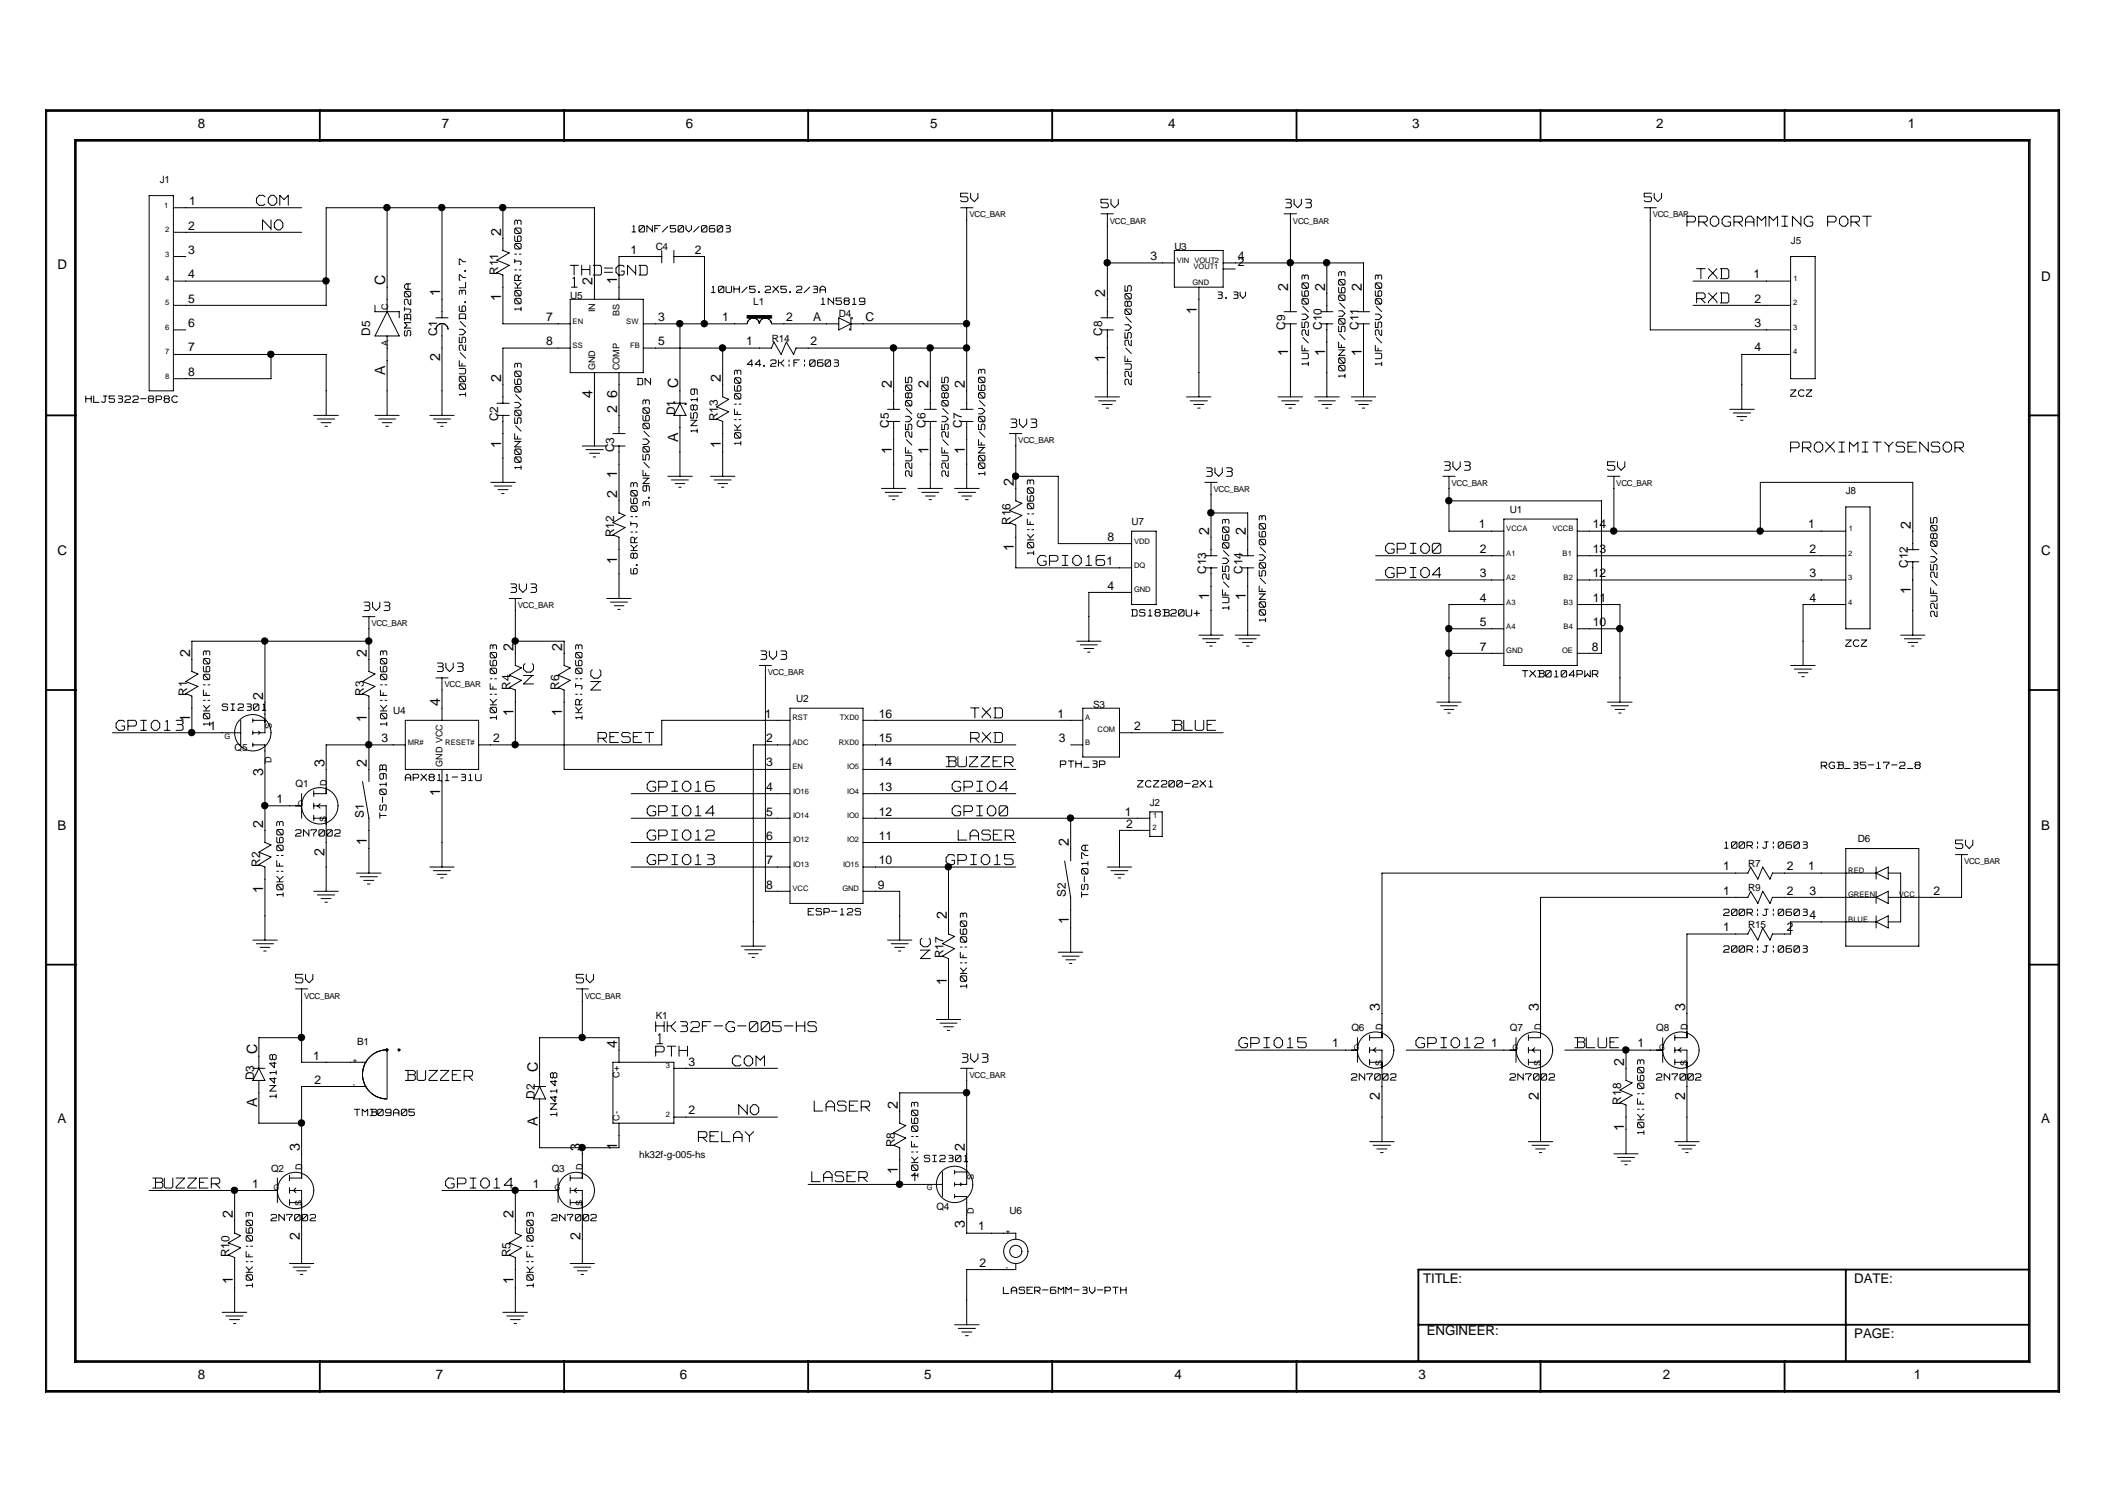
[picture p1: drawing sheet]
<svg xmlns="http://www.w3.org/2000/svg" width="297mm" height="210mm" viewBox="0 0 297 210" stroke-linecap="round" stroke-linejoin="round" font-family="sans-serif">
<defs><g id="words">
<g font-size="3" fill="#fff">
<text x="74.9" y="95.5" transform="rotate(-90 74.9 95.5)">NC</text>
<text x="84.3" y="96.4" transform="rotate(-90 84.3 96.4)">NC</text>
<text x="130.3" y="133.9" transform="rotate(-90 130.3 133.9)">NC</text>
</g>
<g font-size="2.7" fill="#fff">
<text x="35.8" y="29">COM</text>
<text x="36.7" y="32.4">NO</text>
<text x="235.6" y="31.9">PROGRAMMING PORT</text>
<text x="79.8" y="40.4">1</text>
<text x="236.9" y="39.2">TXD</text>
<text x="236.9" y="42.6">RXD</text>
<text x="250.1" y="63.4">PROXIMITYSENSOR</text>
<text x="193.5" y="77.6">GPIO0</text>
<text x="144.9" y="79.3">GPIO16</text>
<text x="193.5" y="81">GPIO4</text>
<text x="135.6" y="100.6">TXD</text>
<text x="16.2" y="102.3">GPIO13</text>
<text x="83.5" y="104">RESET</text>
<text x="132.1" y="107.4">BUZZER</text>
<text x="135.6" y="104">RXD</text>
<text x="163.7" y="102.3">BLUE</text>
<text x="90.4" y="110.8">GPIO16</text>
<text x="133" y="110.8">GPIO4</text>
<text x="90.4" y="117.6">GPIO12</text>
<text x="90.4" y="114.2">GPIO14</text>
<text x="133" y="114.2">GPIO0</text>
<text x="133.8" y="117.6">LASER</text>
<text x="90.4" y="121">GPIO13</text>
<text x="132.1" y="121">GPIO15</text>
<text x="91.6" y="144.4">HK32F-G-005-HS</text>
<text x="91.6" y="147.8">PTH</text>
<text x="91.7" y="146.1">1</text>
<text x="102.3" y="149.2">COM</text>
<text x="173" y="146.6">GPIO15</text>
<text x="197.7" y="146.6">GPIO12</text>
<text x="219.9" y="146.6">BLUE</text>
<text x="56.6" y="151.2">BUZZER</text>
<text x="103.2" y="156">NO</text>
<text x="113.7" y="155.5">LASER</text>
<text x="97.5" y="159.7">RELAY</text>
<text x="21.3" y="166.2">BUZZER</text>
<text x="62.2" y="166.2">GPIO14</text>
<text x="113.4" y="165.3">LASER</text>
</g>
<text font-size="2.6" fill="#fff" x="79.6" y="38.7">THD=GND</text>
<g font-size="2.3" fill="#fff">
<text x="134.2" y="28.4">5V</text>
<text x="153.8" y="29.2">5V</text>
<text x="179.3" y="29.2">3V3</text>
<text x="229.6" y="28.4">5V</text>
<text x="141" y="59.9">3V3</text>
<text x="201.5" y="65.9">3V3</text>
<text x="224.5" y="65.9">5V</text>
<text x="168.3" y="66.7">3V3</text>
<text x="71.1" y="82.9">3V3</text>
<text x="50.6" y="85.5">3V3</text>
<text x="60.9" y="94">3V3</text>
<text x="106" y="92.3">3V3</text>
<text x="273.1" y="118.7">5V</text>
<text x="41.3" y="137.5">5V</text>
<text x="80.5" y="137.5">5V</text>
<text x="134.2" y="148.6">3V3</text>
</g>
<g font-size="2">
<text x="70" y="32.9" transform="rotate(-90 70 32.9)">2</text>
<text x="53.8" y="39.8" transform="rotate(-90 53.8 39.8)">C</text>
<text x="61.5" y="41.3" transform="rotate(-90 61.5 41.3)">1</text>
<text x="82.8" y="39.8" transform="rotate(-90 82.8 39.8)">2</text>
<text x="86.2" y="39.6" transform="rotate(-90 86.2 39.6)">1</text>
<text x="154.3" y="41.5" transform="rotate(-90 154.3 41.5)">2</text>
<text x="179.9" y="40.6" transform="rotate(-90 179.9 40.6)">2</text>
<text x="185" y="40.6" transform="rotate(-90 185 40.6)">2</text>
<text x="190.2" y="40.6" transform="rotate(-90 190.2 40.6)">2</text>
<text x="70" y="42.1" transform="rotate(-90 70 42.1)">1</text>
<text x="167.1" y="43.8" transform="rotate(-90 167.1 43.8)">1</text>
<text x="53.8" y="52.3" transform="rotate(-90 53.8 52.3)">A</text>
<text x="61.5" y="50.4" transform="rotate(-90 61.5 50.4)">2</text>
<text x="70" y="53.4" transform="rotate(-90 70 53.4)">2</text>
<text x="100.7" y="53.4" transform="rotate(-90 100.7 53.4)">2</text>
<text x="154.3" y="50.6" transform="rotate(-90 154.3 50.6)">1</text>
<text x="179.9" y="49.8" transform="rotate(-90 179.9 49.8)">1</text>
<text x="185" y="49.8" transform="rotate(-90 185 49.8)">1</text>
<text x="190.2" y="49.8" transform="rotate(-90 190.2 49.8)">1</text>
<text x="82.8" y="55.6" transform="rotate(-90 82.8 55.6)">4</text>
<text x="86.2" y="57.7" transform="rotate(-90 86.2 57.7)">2</text>
<text x="86.2" y="55.6" transform="rotate(-90 86.2 55.6)">6</text>
<text x="94.7" y="54.2" transform="rotate(-90 94.7 54.2)">C</text>
<text x="124.5" y="54.2" transform="rotate(-90 124.5 54.2)">2</text>
<text x="129.7" y="54.2" transform="rotate(-90 129.7 54.2)">2</text>
<text x="134.7" y="54.2" transform="rotate(-90 134.7 54.2)">2</text>
<text x="70" y="62.5" transform="rotate(-90 70 62.5)">1</text>
<text x="94.7" y="61.7" transform="rotate(-90 94.7 61.7)">A</text>
<text x="100.7" y="62.5" transform="rotate(-90 100.7 62.5)">1</text>
<text x="124.5" y="63.4" transform="rotate(-90 124.5 63.4)">1</text>
<text x="129.7" y="63.4" transform="rotate(-90 129.7 63.4)">1</text>
<text x="134.7" y="63.4" transform="rotate(-90 134.7 63.4)">1</text>
<text x="86.2" y="69.6" transform="rotate(-90 86.2 69.6)">2</text>
<text x="86.2" y="66.8" transform="rotate(-90 86.2 66.8)">1</text>
<text x="141.6" y="67.9" transform="rotate(-90 141.6 67.9)">2</text>
<text x="141.6" y="77" transform="rotate(-90 141.6 77)">1</text>
<text x="168.9" y="74.7" transform="rotate(-90 168.9 74.7)">2</text>
<text x="174" y="74.7" transform="rotate(-90 174 74.7)">2</text>
<text x="266.9" y="73.8" transform="rotate(-90 266.9 73.8)">2</text>
<text x="86.2" y="78.7" transform="rotate(-90 86.2 78.7)">1</text>
<text x="168.9" y="83.8" transform="rotate(-90 168.9 83.8)">1</text>
<text x="174" y="83.8" transform="rotate(-90 174 83.8)">1</text>
<text x="266.9" y="83" transform="rotate(-90 266.9 83)">1</text>
<text x="26.5" y="91.8" transform="rotate(-90 26.5 91.8)">2</text>
<text x="51.2" y="91.8" transform="rotate(-90 51.2 91.8)">2</text>
<text x="71.7" y="90.9" transform="rotate(-90 71.7 90.9)">2</text>
<text x="78.5" y="90.9" transform="rotate(-90 78.5 90.9)">2</text>
<text x="26.5" y="100.9" transform="rotate(-90 26.5 100.9)">1</text>
<text x="36.7" y="97.7" transform="rotate(-90 36.7 97.7)">2</text>
<text x="51.2" y="100.9" transform="rotate(-90 51.2 100.9)">1</text>
<text x="61.5" y="98.6" transform="rotate(-90 61.5 98.6)">4</text>
<text x="71.7" y="100" transform="rotate(-90 71.7 100)">1</text>
<text x="78.5" y="100" transform="rotate(-90 78.5 100)">1</text>
<text x="45.3" y="107.1" transform="rotate(-90 45.3 107.1)">3</text>
<text x="51.2" y="107.1" transform="rotate(-90 51.2 107.1)">2</text>
<text x="36.7" y="108.4" transform="rotate(-90 36.7 108.4)">3</text>
<text x="61.5" y="111.1" transform="rotate(-90 61.5 111.1)">1</text>
<text x="36.7" y="115.6" transform="rotate(-90 36.7 115.6)">2</text>
<text x="45.3" y="119.5" transform="rotate(-90 45.3 119.5)">2</text>
<text x="51.2" y="118" transform="rotate(-90 51.2 118)">1</text>
<text x="149.3" y="118.2" transform="rotate(-90 149.3 118.2)">2</text>
<text x="36.7" y="124.8" transform="rotate(-90 36.7 124.8)">1</text>
<text x="132.2" y="128.4" transform="rotate(-90 132.2 128.4)">2</text>
<text x="149.3" y="129" transform="rotate(-90 149.3 129)">1</text>
<text x="132.2" y="137.6" transform="rotate(-90 132.2 137.6)">1</text>
<text x="192.7" y="141.2" transform="rotate(-90 192.7 141.2)">3</text>
<text x="214.9" y="141.2" transform="rotate(-90 214.9 141.2)">3</text>
<text x="235.3" y="141.2" transform="rotate(-90 235.3 141.2)">3</text>
<text x="35.9" y="147.2" transform="rotate(-90 35.9 147.2)">C</text>
<text x="75.1" y="149.7" transform="rotate(-90 75.1 149.7)">C</text>
<text x="86.2" y="146.3" transform="rotate(-90 86.2 146.3)">4</text>
<text x="226.8" y="148.9" transform="rotate(-90 226.8 148.9)">2</text>
<text x="35.9" y="154.6" transform="rotate(-90 35.9 154.6)">A</text>
<text x="125.4" y="154.8" transform="rotate(-90 125.4 154.8)">2</text>
<text x="192.7" y="153.6" transform="rotate(-90 192.7 153.6)">2</text>
<text x="214.9" y="153.6" transform="rotate(-90 214.9 153.6)">2</text>
<text x="235.3" y="153.6" transform="rotate(-90 235.3 153.6)">2</text>
<text x="41.9" y="160.8" transform="rotate(-90 41.9 160.8)">3</text>
<text x="75.1" y="157.2" transform="rotate(-90 75.1 157.2)">A</text>
<text x="81.1" y="160.8" transform="rotate(-90 81.1 160.8)">3</text>
<text x="86.2" y="160.5" transform="rotate(-90 86.2 160.5)">1</text>
<text x="134.7" y="160.8" transform="rotate(-90 134.7 160.8)">2</text>
<text x="226.8" y="158" transform="rotate(-90 226.8 158)">1</text>
<text x="125.4" y="164" transform="rotate(-90 125.4 164)">1</text>
<text x="32.5" y="170.2" transform="rotate(-90 32.5 170.2)">2</text>
<text x="41.9" y="173.2" transform="rotate(-90 41.9 173.2)">2</text>
<text x="71.7" y="170.2" transform="rotate(-90 71.7 170.2)">2</text>
<text x="81.1" y="173.2" transform="rotate(-90 81.1 173.2)">2</text>
<text x="134.7" y="171.5" transform="rotate(-90 134.7 171.5)">3</text>
<text x="32.5" y="179.3" transform="rotate(-90 32.5 179.3)">1</text>
<text x="71.7" y="179.3" transform="rotate(-90 71.7 179.3)">1</text>
</g>
<g font-size="2" fill="#fff">
<text x="57.7" y="46.9" transform="rotate(-90 57.7 46.9)">SMBJ20A</text>
<text x="73.1" y="43.4" transform="rotate(-90 73.1 43.4)">100KR|J|0603</text>
<text x="158.3" y="53.7" transform="rotate(-90 158.3 53.7)">22UF/25V/0805</text>
<text x="183" y="51.1" transform="rotate(-90 183 51.1)">1UF/25V/0603</text>
<text x="188.2" y="52.8" transform="rotate(-90 188.2 52.8)">100NF/50V/0603</text>
<text x="193.3" y="51.1" transform="rotate(-90 193.3 51.1)">1UF/25V/0603</text>
<text x="65.4" y="55.3" transform="rotate(-90 65.4 55.3)">100UF/25V/D6.3L7.7</text>
<text x="73.1" y="65.5" transform="rotate(-90 73.1 65.5)">100NF/50V/0603</text>
<text x="97.7" y="60.4" transform="rotate(-90 97.7 60.4)">1N5819</text>
<text x="103.8" y="62.2" transform="rotate(-90 103.8 62.2)">10K|F|0603</text>
<text x="91" y="70.8" transform="rotate(-90 91 70.8)">3.9NF/50V/0603</text>
<text x="127.7" y="66.5" transform="rotate(-90 127.7 66.5)">22UF/25V/0805</text>
<text x="132.8" y="66.5" transform="rotate(-90 132.8 66.5)">22UF/25V/0805</text>
<text x="137.9" y="66.4" transform="rotate(-90 137.9 66.4)">100NF/50V/0603</text>
<text x="144.7" y="77.5" transform="rotate(-90 144.7 77.5)">10K|F|0603</text>
<text x="89.3" y="80.2" transform="rotate(-90 89.3 80.2)">6.8KR|J|0603</text>
<text x="172" y="85.1" transform="rotate(-90 172 85.1)">1UF/25V/0603</text>
<text x="177.1" y="86.8" transform="rotate(-90 177.1 86.8)">100NF/50V/0603</text>
<text x="270.8" y="86.1" transform="rotate(-90 270.8 86.1)">22UF/25V/0805</text>
<text x="29.6" y="101.4" transform="rotate(-90 29.6 101.4)">10K|F|0603</text>
<text x="54.4" y="101.4" transform="rotate(-90 54.4 101.4)">10K|F|0603</text>
<text x="69.7" y="100.5" transform="rotate(-90 69.7 100.5)">10K|F|0603</text>
<text x="81.6" y="100.5" transform="rotate(-90 81.6 100.5)">1KR|J|0603</text>
<text x="54.3" y="114.3" transform="rotate(-90 54.3 114.3)">TS-019B</text>
<text x="39.9" y="125.2" transform="rotate(-90 39.9 125.2)">10K|F|0603</text>
<text x="152.3" y="125.3" transform="rotate(-90 152.3 125.3)">TS-017A</text>
<text x="135.3" y="138" transform="rotate(-90 135.3 138)">10K|F|0603</text>
<text x="38.9" y="153.3" transform="rotate(-90 38.9 153.3)">1N4148</text>
<text x="78.1" y="155.9" transform="rotate(-90 78.1 155.9)">1N4148</text>
<text x="229.9" y="158.4" transform="rotate(-90 229.9 158.4)">10K|F|0603</text>
<text x="128.5" y="164.4" transform="rotate(-90 128.5 164.4)">10K|F|0603</text>
<text x="35.6" y="179.8" transform="rotate(-90 35.6 179.8)">10K|F|0603</text>
<text x="74.8" y="179.8" transform="rotate(-90 74.8 179.8)">10K|F|0603</text>
</g>
<g font-size="1.9">
<text x="27.6" y="17.9">8</text>
<text x="61.7" y="17.9">7</text>
<text x="95.8" y="17.9">6</text>
<text x="129.9" y="17.9">5</text>
<text x="163.2" y="17.9">4</text>
<text x="197.2" y="17.9">3</text>
<text x="231.3" y="17.9">2</text>
<text x="266.4" y="17.9">1</text>
<text x="8" y="37.5">D</text>
<text x="285" y="39.2">D</text>
<text x="8" y="77.6">C</text>
<text x="285" y="77.6">C</text>
<text x="8" y="115.9">B</text>
<text x="285" y="115.9">B</text>
<text x="8" y="156.8">A</text>
<text x="285" y="156.8">A</text>
<text x="198.8" y="179.2">TITLE:</text>
<text x="259" y="179.2">DATE:</text>
<text x="199.3" y="186.5">ENGINEER:</text>
<text x="259" y="186.8">PAGE:</text>
<text x="27.6" y="192.6">8</text>
<text x="60.9" y="192.6">7</text>
<text x="95" y="192.6">6</text>
<text x="129.1" y="192.6">5</text>
<text x="164" y="192.6">4</text>
<text x="198.1" y="192.6">3</text>
<text x="232.2" y="192.6">2</text>
<text x="267.3" y="192.6">1</text>
</g>
<g font-size="1.7">
<text x="26.4" y="28.6">1</text>
<text x="26.3" y="35.4">3</text>
<text x="26.3" y="32.1">2</text>
<text x="88.1" y="35.4">1</text>
<text x="97" y="35.4">2</text>
<text x="26.3" y="38.9">4</text>
<text x="69.6" y="38.4" transform="rotate(-90 69.6 38.4)">R11</text>
<text x="160.7" y="36.3">3</text>
<text x="172.8" y="36.3">4</text>
<text x="172.8" y="37.2">2</text>
<text x="244.9" y="38.9">1</text>
<text x="26.3" y="45.7">6</text>
<text x="26.3" y="42.3">5</text>
<text x="51.7" y="46.9" transform="rotate(-90 51.7 46.9)">D5</text>
<text x="61" y="46.9" transform="rotate(-90 61 46.9)">C1</text>
<text x="76.3" y="44.8">7</text>
<text x="91.9" y="44.8">3</text>
<text x="100.8" y="44.8">1</text>
<text x="109.8" y="44.8">2</text>
<text x="113.6" y="44.8">A</text>
<text x="120.9" y="44.8">C</text>
<text x="153.9" y="46.9" transform="rotate(-90 153.9 46.9)">C8</text>
<text x="179.5" y="46.1" transform="rotate(-90 179.5 46.1)">C9</text>
<text x="184.6" y="46.1" transform="rotate(-90 184.6 46.1)">C10</text>
<text x="189.7" y="46.1" transform="rotate(-90 189.7 46.1)">C11</text>
<text x="245" y="45.7">3</text>
<text x="245" y="42.3">2</text>
<text x="26.3" y="52.5">8</text>
<text x="26.3" y="49.1">7</text>
<text x="76.3" y="48.2">8</text>
<text x="91.9" y="48.2">5</text>
<text x="104.2" y="48.2">1</text>
<text x="113.2" y="48.2">2</text>
<text x="245" y="49.1">4</text>
<text x="69.6" y="58.9" transform="rotate(-90 69.6 58.9)">C2</text>
<text x="94.3" y="58" transform="rotate(-90 94.3 58)">D1</text>
<text x="100.2" y="58.8" transform="rotate(-90 100.2 58.8)">R13</text>
<text x="124.1" y="59.7" transform="rotate(-90 124.1 59.7)">C5</text>
<text x="129.2" y="59.7" transform="rotate(-90 129.2 59.7)">C6</text>
<text x="134.3" y="59.7" transform="rotate(-90 134.3 59.7)">C7</text>
<text x="85.8" y="63.1" transform="rotate(-90 85.8 63.1)">C3</text>
<text x="85.8" y="75" transform="rotate(-90 85.8 75)">R12</text>
<text x="141.1" y="73.3" transform="rotate(-90 141.1 73.3)">R16</text>
<text x="154.7" y="75.5">8</text>
<text x="206.5" y="73.8">1</text>
<text x="206.7" y="77.2">2</text>
<text x="222.4" y="73.8">14</text>
<text x="222.4" y="77.2">13</text>
<text x="252.5" y="73.8">1</text>
<text x="252.7" y="77.2">2</text>
<text x="154.5" y="78.9">1</text>
<text x="154.7" y="82.4">4</text>
<text x="168.4" y="80.2" transform="rotate(-90 168.4 80.2)">C13</text>
<text x="173.5" y="80.2" transform="rotate(-90 173.5 80.2)">C14</text>
<text x="206.7" y="80.6">3</text>
<text x="222.4" y="80.6">12</text>
<text x="252.7" y="80.6">3</text>
<text x="266.4" y="79.3" transform="rotate(-90 266.4 79.3)">C12</text>
<text x="206.7" y="87.4">5</text>
<text x="206.7" y="84">4</text>
<text x="222.4" y="87.4">10</text>
<text x="222.4" y="84">11</text>
<text x="252.7" y="84">4</text>
<text x="206.7" y="90.9">7</text>
<text x="222.3" y="90.9">8</text>
<text x="26.1" y="97.2" transform="rotate(-90 26.1 97.2)">R1</text>
<text x="29.3" y="102">1</text>
<text x="50.8" y="97.2" transform="rotate(-90 50.8 97.2)">R3</text>
<text x="71.3" y="96.3" transform="rotate(-90 71.3 96.3)">R4</text>
<text x="78.1" y="96.3" transform="rotate(-90 78.1 96.3)">R6</text>
<text x="106.8" y="100.2">1</text>
<text x="122.7" y="100.2">16</text>
<text x="147.7" y="100.2">1</text>
<text x="158.4" y="102">2</text>
<text x="53.3" y="103.6">3</text>
<text x="68.9" y="103.6">2</text>
<text x="107" y="107">3</text>
<text x="107" y="103.6">2</text>
<text x="122.7" y="103.6">15</text>
<text x="122.7" y="107">14</text>
<text x="147.9" y="103.6">3</text>
<text x="38.6" y="112.2">1</text>
<text x="107" y="113.9">5</text>
<text x="107" y="110.5">4</text>
<text x="122.7" y="110.5">13</text>
<text x="122.7" y="113.9">12</text>
<text x="157.1" y="113.9">1</text>
<text x="50.8" y="114.3" transform="rotate(-90 50.8 114.3)">S1</text>
<text x="107" y="117.3">6</text>
<text x="122.7" y="117.3">11</text>
<text x="157.3" y="115.6">2</text>
<text x="36.3" y="121" transform="rotate(-90 36.3 121)">R2</text>
<text x="107" y="120.7">7</text>
<text x="107" y="124.1">8</text>
<text x="122.6" y="124.1">9</text>
<text x="122.7" y="120.7">10</text>
<text x="148.8" y="125.3" transform="rotate(-90 148.8 125.3)">S2</text>
<text x="240.6" y="124.9">1</text>
<text x="240.6" y="121.6">1</text>
<text x="249.6" y="124.9">2</text>
<text x="249.6" y="121.6">2</text>
<text x="252.5" y="121.6">1</text>
<text x="252.7" y="124.9">3</text>
<text x="270" y="124.9">2</text>
<text x="240.6" y="130.1">1</text>
<text x="249.6" y="130.1">2</text>
<text x="252.7" y="128.4">4</text>
<text x="131.8" y="133.8" transform="rotate(-90 131.8 133.8)">R17</text>
<text x="43.7" y="148">1</text>
<text x="96.1" y="148.8">3</text>
<text x="186.1" y="146.3">1</text>
<text x="208.2" y="146.3">1</text>
<text x="228.7" y="146.3">1</text>
<text x="35.5" y="150.9" transform="rotate(-90 35.5 150.9)">D3</text>
<text x="43.9" y="151.4">2</text>
<text x="74.7" y="153.5" transform="rotate(-90 74.7 153.5)">D2</text>
<text x="96.1" y="155.6">2</text>
<text x="226.4" y="154.3" transform="rotate(-90 226.4 154.3)">R18</text>
<text x="125" y="160.2" transform="rotate(-90 125 160.2)">R8</text>
<text x="35.2" y="165.9">1</text>
<text x="74.4" y="165.9">1</text>
<text x="127.3" y="165">1</text>
<text x="136.6" y="171.8">1</text>
<text x="32" y="175.6" transform="rotate(-90 32 175.6)">R10</text>
<text x="71.3" y="175.6" transform="rotate(-90 71.3 175.6)">R5</text>
<text x="136.8" y="176.9">2</text>
</g>
<g font-size="1.7" fill="#fff">
<text x="88.3" y="32.6">10NF/50V/0603</text>
<text x="99.4" y="41">10UH/5.2X5.2/3A</text>
<text x="169.9" y="41.8">3.3V</text>
<text x="114.7" y="42.7">1N5819</text>
<text x="89" y="53.9">DN</text>
<text x="104.4" y="51.3">44.2K|F|0603</text>
<text x="12" y="56.4">HLJ5322-8P8C</text>
<text x="250.1" y="55.5">ZCZ</text>
<text x="158" y="86.2">DS18B20U+</text>
<text x="212.6" y="94.7">TXB0104PWR</text>
<text x="257.8" y="90.4">ZCZ</text>
<text x="31" y="99.4">SI2301</text>
<text x="148.1" y="107.3">PTH_3P</text>
<text x="254.3" y="107.5">RGB_35-17-2_8</text>
<text x="56.6" y="109.2">APX811-31U</text>
<text x="158.9" y="110.1">ZCZ200-2X1</text>
<text x="41.3" y="116.9">2N7002</text>
<text x="240.8" y="118.6">100R|J|0603</text>
<text x="112.9" y="127.9">ESP-12S</text>
<text x="240.7" y="128">200R|J|0603</text>
<text x="240.7" y="133.2">200R|J|0603</text>
<text x="49.5" y="156">TMB09A05</text>
<text x="188.7" y="151">2N7002</text>
<text x="210.9" y="151">2N7002</text>
<text x="231.3" y="151">2N7002</text>
<text x="129.1" y="162.4">SI2301</text>
<text x="37.8" y="170.7">2N7002</text>
<text x="77" y="170.7">2N7002</text>
<text x="140.1" y="180.8">LASER-6MM-3V-PTH</text>
</g>
<g font-size="1.4">
<text x="22.3" y="25.6">J1</text>
<text x="91.6" y="34.9">C4</text>
<text x="164" y="34.9">U3</text>
<text x="250.1" y="34.1">J5</text>
<text x="79.6" y="41.8">U5</text>
<text x="105.2" y="42.6">L1</text>
<text x="107.8" y="47.7">R14</text>
<text x="117.1" y="44.3">D4</text>
<text x="210.9" y="71.6">U1</text>
<text x="257.8" y="69.1">J8</text>
<text x="158" y="73.3">U7</text>
<text x="54.9" y="99.7">U4</text>
<text x="111.2" y="98">U2</text>
<text x="152.7" y="98.9">S3</text>
<text x="32.8" y="104.8">Q5</text>
<text x="41.3" y="110">Q1</text>
<text x="160.6" y="112.5">J2</text>
<text x="259.5" y="117.6">D6</text>
<text x="244.1" y="124.4">R9</text>
<text x="244.1" y="121">R7</text>
<text x="244.1" y="129.6">R15</text>
<text x="91.6" y="142.3">K1</text>
<text x="49.9" y="146">B1</text>
<text x="188.7" y="144">Q6</text>
<text x="210.9" y="144">Q7</text>
<text x="231.3" y="144">Q8</text>
<text x="89.3" y="161.7">hk32f-g-005-hs</text>
<text x="37.8" y="163.6">Q2</text>
<text x="77" y="163.6">Q3</text>
<text x="130.8" y="169">Q4</text>
<text x="141" y="169.6">U6</text>
</g>
<g font-size="1.3">
<text x="54.2" y="43.3" transform="rotate(-90 54.2 43.3)">C</text>
<text x="83.1" y="43.6" transform="rotate(-90 83.1 43.6)">IN</text>
<text x="86.5" y="44.1" transform="rotate(-90 86.5 44.1)">BS</text>
<text x="54.2" y="48.3" transform="rotate(-90 54.2 48.3)">A</text>
<text x="83.1" y="51.7" transform="rotate(-90 83.1 51.7)">GND</text>
<text x="86.5" y="51.7" transform="rotate(-90 86.5 51.7)">COMP</text>
<text x="38" y="101.7" transform="rotate(-90 38 101.7)">S</text>
<text x="37.9" y="106.5" transform="rotate(-90 37.9 106.5)">D</text>
<text x="61.8" y="107.1" transform="rotate(-90 61.8 107.1)">GND VCC</text>
<text x="45.6" y="109.7" transform="rotate(-90 45.6 109.7)">D</text>
<text x="45.6" y="114.8" transform="rotate(-90 45.6 114.8)">S</text>
<text x="193.1" y="143.8" transform="rotate(-90 193.1 143.8)">D</text>
<text x="215.2" y="143.8" transform="rotate(-90 215.2 143.8)">D</text>
<text x="235.7" y="143.8" transform="rotate(-90 235.7 143.8)">D</text>
<text x="193" y="148.9" transform="rotate(-90 193 148.9)">S</text>
<text x="215.2" y="148.9" transform="rotate(-90 215.2 148.9)">S</text>
<text x="235.6" y="148.9" transform="rotate(-90 235.6 148.9)">S</text>
<text x="86.5" y="150.5" transform="rotate(-90 86.5 150.5)">C+</text>
<text x="86.5" y="156.5" transform="rotate(-90 86.5 156.5)">C-</text>
<text x="42.2" y="163.4" transform="rotate(-90 42.2 163.4)">D</text>
<text x="81.4" y="163.4" transform="rotate(-90 81.4 163.4)">D</text>
<text x="136" y="164.8" transform="rotate(-90 136 164.8)">S</text>
<text x="42.2" y="168.5" transform="rotate(-90 42.2 168.5)">S</text>
<text x="81.4" y="168.5" transform="rotate(-90 81.4 168.5)">S</text>
<text x="136" y="169.6" transform="rotate(-90 136 169.6)">D</text>
</g>
<g font-size="1.1">
<text x="22.9" y="29">1</text>
<text x="23.1" y="35.8">3</text>
<text x="23.1" y="32.4">2</text>
<text x="135.4" y="30.4">VCC_BAR</text>
<text x="155" y="31.2">VCC_BAR</text>
<text x="180.6" y="31.2">VCC_BAR</text>
<text x="230.8" y="30.4">VCC_BAR</text>
<text x="23.1" y="39.3">4</text>
<text x="164.3" y="36.7">VIN VOUT2</text>
<text x="166.5" y="39.8">GND</text>
<text x="166.7" y="37.6">VOUT1</text>
<text x="250.5" y="39.3">1</text>
<text x="23.1" y="46.1">6</text>
<text x="23.1" y="42.6">5</text>
<text x="80" y="45.2">EN</text>
<text x="87.5" y="45.2">SW</text>
<text x="250.4" y="46">3</text>
<text x="250.4" y="42.6">2</text>
<text x="23.1" y="52.9">8</text>
<text x="23.1" y="49.5">7</text>
<text x="80" y="48.6">SS</text>
<text x="88" y="48.6">FB</text>
<text x="250.4" y="49.5">4</text>
<text x="142.2" y="61.9">VCC_BAR</text>
<text x="169.5" y="68.7">VCC_BAR</text>
<text x="202.7" y="67.8">VCC_BAR</text>
<text x="225.7" y="67.8">VCC_BAR</text>
<text x="158.4" y="75.9">VDD</text>
<text x="210.4" y="77.6">A1</text>
<text x="210.4" y="74.2">VCCA</text>
<text x="216.8" y="74.2">VCCB</text>
<text x="218.2" y="77.6">B1</text>
<text x="258.1" y="77.6">2</text>
<text x="258.2" y="74.2">1</text>
<text x="158.4" y="82.7">GND</text>
<text x="158.4" y="79.3">DQ</text>
<text x="210.4" y="81">A2</text>
<text x="218.4" y="81">B2</text>
<text x="258.1" y="81">3</text>
<text x="51.9" y="87.4">VCC_BAR</text>
<text x="72.3" y="84.9">VCC_BAR</text>
<text x="210.4" y="87.8">A4</text>
<text x="210.4" y="84.4">A3</text>
<text x="218.4" y="87.8">B4</text>
<text x="218.4" y="84.4">B3</text>
<text x="258.1" y="84.4">4</text>
<text x="62.1" y="96">VCC_BAR</text>
<text x="107.2" y="94.2">VCC_BAR</text>
<text x="210.4" y="91.2">GND</text>
<text x="218.1" y="91.2">OE</text>
<text x="110.7" y="100.6">RST</text>
<text x="117.3" y="100.6">TXD0</text>
<text x="151.6" y="100.6">A</text>
<text x="31.4" y="103.1">G</text>
<text x="56.9" y="104">MR#</text>
<text x="62.2" y="104">RESET#</text>
<text x="110.7" y="107.5">EN</text>
<text x="110.7" y="104">ADC</text>
<text x="117.1" y="104">RXD0</text>
<text x="118.3" y="107.5">IO5</text>
<text x="151.6" y="104">B</text>
<text x="153.3" y="102.3">COM</text>
<text x="41.6" y="112.5">G</text>
<text x="110.7" y="110.8">IO16</text>
<text x="118.3" y="110.8">IO4</text>
<text x="110.7" y="117.7">IO12</text>
<text x="110.7" y="114.3">IO14</text>
<text x="118.3" y="114.3">IO0</text>
<text x="118.3" y="117.7">IO2</text>
<text x="161" y="116">2</text>
<text x="161" y="114.3">1</text>
<text x="110.7" y="124.5">VCC</text>
<text x="110.7" y="121.1">IO13</text>
<text x="117.6" y="124.5">GND</text>
<text x="117.7" y="121.1">IO15</text>
<text x="258.1" y="125.3">GREEN</text>
<text x="258.1" y="121.9">RED</text>
<text x="265.2" y="125.3">VCC</text>
<text x="274.3" y="120.7">VCC_BAR</text>
<text x="258.1" y="128.7">BLUE</text>
<text x="42.5" y="139.5">VCC_BAR</text>
<text x="81.7" y="139.5">VCC_BAR</text>
<text x="49.3" y="148.4">+</text>
<text x="93" y="149.2">3</text>
<text x="189.1" y="146.7">G</text>
<text x="211.2" y="146.7">G</text>
<text x="231.7" y="146.7">G</text>
<text x="49.3" y="151.8">-</text>
<text x="93" y="155.9">2</text>
<text x="135.4" y="150.5">VCC_BAR</text>
<text x="38.2" y="166.3">G</text>
<text x="77.4" y="166.3">G</text>
<text x="129.4" y="166.2">G</text>
<text x="140.5" y="172.3">+</text>
<text x="140.5" y="177.3">-</text>
</g>
</g></defs>
<g fill="none" stroke="#000" stroke-width=".25">
<path d="M6.3 15.4h281.3v179h-281.3zM10.6 19.7h272.7v170.4h-272.7zM44.7 15.4v4.3M78.8 15.4v4.3M112.9 15.4v4.3M146.9 15.4v4.3M181.1 15.4v4.3M215.1 15.4v4.3M249.2 15.4v4.3M6.3 58h4.3M104.4 44.4h3.3M104.4 44.1h3.3"/>
<path d="M283.3 58h4.3M6.3 96.4h4.3M283.3 96.4h4.3M6.3 134.7h4.3M283.3 134.7h4.3M257.8 177.3v12.8M283.3 177.3h-85.2v12.8M44.7 190.1v4.3M78.8 190.1v4.3M112.9 190.1v4.3M146.9 190.1v4.3M181.1 190.1v4.3"/>
<path d="M198.1 185h85.2M215.1 190.1v4.3M249.2 190.1v4.3"/>
</g>
<g fill="none" stroke="#000" stroke-width=".14">
<path d="M6.5 15.6h280.9v178.6h-280.9zM10.4 19.5h273.1v170.8h-273.1zM20.8 27.3h3.4v27.3h-3.4zM24.2 35.8h1.8M24.2 29h17.9M24.2 32.4h17.9M24.2 39.3h21.4M35.8 27.7v.6M35.8 28.3l.4 .4M36.2 27.3l-.4 .4M36.2 27.3h.5M36.2 28.7h.5"/>
<path d="M36.7 30.7l1.1 1.2M36.7 30.7v1.4M36.8 27.3l.2 .2M37 28.5l-.2 .2M37.5 28.3l.3 .4M37.5 27.7v.6M37.8 30.7v1.4M37.8 27.3l-.3 .4M37.9 27.3h.3M37.9 28.7h.3M38.3 27.3l.4 .4M38.3 31.7l.4 .4"/>
<path d="M38.3 31.2v.5M38.7 27.7v.6M38.7 28.3l-.4 .4M38.7 30.7l-.4 .4M38.7 30.7h.4M38.7 32.1h.4M39.1 27.3l.5 .5M39.1 27.3v1.4M39.1 30.7l.4 .4M39.5 31.2v.5M39.5 31.7l-.4 .4M40.3 27.3v1.4"/>
<path d="M40.3 27.3l-.6 .6M54.1 29v14.5M56.5 39.9v.2M56.7 39.6l-.2 .3M56.8 39.6h.6M57 39.7v.7M61.7 29v15.4M64.1 36.2h.2M64.1 36.9h.2M64.1 38.4h.2M64.1 39.1h.2M64.1 36.2v.7"/>
<path d="M64.1 38.4v.7M64.3 36.2l.3 .3M64.3 38.4l.3 .3M64.7 36.5h.3M64.7 38.7h.3M64.9 37.8h.1M64.9 37.8v.1M64.9 37.9h.1M65 37.8v.1M65 39.4v.7M70.2 29v6l.9 .3-1.7 1 1.7 .8-1.7 1 .8 .3v6.8h9.4M71.9 32.5l.1 .1"/>
<path d="M71.9 33.6l.1 .1M71.9 34.6l.1 .2M71.9 35.5h.2M71.9 37.7h.2M71.9 30.9v.4M71.9 32v.4M71.9 32.9v.6M71.9 34.2v.4M71.9 36.2v.5M71.9 38.6v.6M71.9 39.5l.4 .3M71.9 36.5h.7"/>
<path d="M71.9 39.2h.9M72 30.7l-.1 .2M72 31.9v.1M72 34.1h.1M72 31.8l-.1 .2M72 34l-.1 .1M72 38.4l-.1 .1M72.1 38.4h.1M72.1 30.7h.1M72.1 32l.5 .6M72.1 31.8h.5M72.1 32.6h.5"/>
<path d="M72.1 33.7h.5M72.1 34.2l.5 .5M72.1 34h.5M72.1 34.8h.5M72.1 30.7l.2 .2M72.3 30.9v.4M72.3 33.1v.4M72.3 39.9v.3M72.3 33.6v.1M72.3 38.4l.1 .1M72.3 39.8h.1M72.4 30.7l-.1 .1"/>
<path d="M72.4 32.9l-.1 .2M72.4 38.6v.5M72.4 30.7h.2M72.4 32.9h.2M72.5 35.5h.3M72.5 37.7h.3M72.6 30.7l.2 .2M72.6 31.8l.2 .2M72.6 32.9l.2 .2M72.6 34l.2 .1M72.6 36.5l.2 .1M72.8 32.5l-.2 .1"/>
<path d="M72.8 33.6l-.2 .1M72.8 34.6l-.2 .2M72.8 30.9v.4M72.8 32v.4M72.8 33.1v.4M72.8 34.2v.4M72.8 36.6v.2M72.8 36.8l-.2 .2M72.8 38.4l-.4 .3M72.8 39.5l-.4 .3M79.6 37.1h1.2M80.2 37.1v1.3"/>
<path d="M80.2 38.7l-.2 .2M80.2 38.7v1.4M81.2 37.1v1.3M81.3 37.6h1M82.4 37.1v1.3M82.8 38.4h1M82.8 37.1h1M83.8 37.1l.2 .2M84 38.2l-.2 .2M84 37.3v.9M84.4 37.4h1.2M84.4 38h1.2"/>
<path d="M86 37.5v.5M86 38l.4 .4M86.4 37.1l-.4 .3M86.4 38.4h.6M86.4 37.1h.6M86.8 37.9h.3M87 37.1l.2 .2M87.2 38.2l-.2 .2M87.2 37.9v.3M87.6 37.1l1.1 1.1M87.6 37.1v1.3M88.3 32.4h.5"/>
<path d="M88.5 31.5l-.1 .1M88.5 31.6v.8M88.8 37.1v1.3M89.2 38.4h1M89.2 32.3l.2 .1M89.2 31.7v.5M89.2 37.1h1M89.4 31.5l-.2 .1M89.4 32.4h.4M89.4 31.5h.4M89.4 37.1v1.3M89.8 31.7l-.5 .5"/>
<path d="M89.9 31.6h.1M89.9 31.5l.1 .1M90 32.3l-.1 .1M90 31.7v.5M90.2 37.1l.2 .2M90.3 31.5l.8 .7M90.3 31.6v.8M90.4 38.2l-.2 .2M90.4 37.3v.9M91.1 31.5v.9M91.4 31.5h.8M91.4 31.6v.8"/>
<path d="M91.5 31.9h.3M92.4 35.8h-6v6M92.4 35v1.7M93.3 31.6l-.8 .8M93.6 32.3l.1 .1M93.6 31.5v.4M93.6 31.9h.6M93.6 31.5h.8M93.8 32.4h.4M94.1 35v1.7M94.1 35.8h4.3v9.4M94.2 31.9l.2 .1"/>
<path d="M94.4 32.3l-.2 .1M94.4 32.1v.1M94.7 32.3l.1 .1M94.7 31.7v.5M94.8 31.5l-.1 .1M94.9 32.4h.4M94.9 31.5h.4M95.3 31.7l-.6 .5M95.3 31.6h.1M95.3 31.5l.2 .1M95.5 32.3l-.2 .1M95.5 31.7v.5"/>
<path d="M95.8 31.5v.5M95.8 32l.3 .4M96.6 31.5v.5M96.6 32l-.4 .4M97.6 31.6l-.7 .8M98 32.3l.1 .1M98 31.7v.5M98.1 31.5l-.1 .1M98.1 32.4h.5M98.1 31.5h.5M98.6 31.7l-.6 .5M98.6 31.6h.1"/>
<path d="M98.6 31.5l.1 .1M98.7 32.3l-.1 .1M98.7 31.7v.5M99.1 32.3l.1 .1M99.1 31.7v.5M99.2 31.9l-.1 .1M99.2 31.5l-.1 .1M99.2 31.9h.5M99.2 32.4h.5M99.2 31.5h.6M99.6 40l-.1 .1M99.7 31.9l.1 .1"/>
<path d="M99.8 32.1v.1M99.8 32.3l-.1 .1M100.2 32.3l.1 .1M100.2 31.7v.5M100.3 31.5l-.1 .1M100.3 32.4h.5M100.3 31.5h.5M100.5 40l-.2 .1M100.5 40h.4M100.8 31.7l-.6 .5M100.8 31.6h.1M100.8 31.5l.1 .1"/>
<path d="M100.9 32.3l-.1 .1M100.9 31.7v.5M101 40l.1 .1M101.4 40v.7M101.4 32.4h.4M101.4 31.5h.4M101.5 31.9h.3M101.9 31.5l.1 .1M101.9 31.9l.1 .1M102 31.7h.1M102 32.1v.1M102 32.3l-.1 .1"/>
<path d="M102 31.8l-.1 .1M102.2 40v.7M102.5 40v.9M103.3 40v.9M104.7 40v.4M104.7 40h.8M107 40l-.2 .1M107 40h.4M107.5 40l.1 .1M107.9 40l.8 .7M108.7 40l-.8 .7M109.1 40v.4"/>
<path d="M109.1 40h.7M111.3 40l-.1 .1M111.4 40h.4M111.8 40l.2 .1M113.6 40h.4M114 40l.2 .1M114.8 40l-.3 .2M114.8 40h.2M115 40l.3 .2M134.2 28l.1 .2M134.2 29h1.7M134.2 27v.5"/>
<path d="M134.2 27.5h.8M134.2 27h1M134.4 28.2h.6M135 27.5l.2 .2M135 29v28.2M135.2 27.7v.3M135.2 28l-.2 .2M135.6 27v.6M135.6 27.7l.4 .4M136.6 27v.6M136.6 27.7l-.5 .5M153.8 28.8l.1 .2"/>
<path d="M153.8 29.9h1.7M153.8 27.8v.5M153.8 28.3h.8M153.8 27.8h1M154 29h.6M154.6 28.3l.2 .2M154.6 29.9v14.5M154.6 36.7h9.4M154.8 28.8l-.2 .2M154.8 28.5v.3M155.2 28.5l.4 .5M155.2 27.8v.7"/>
<path d="M156.2 28.5l-.5 .5M156.2 27.8v.7M157.1 39.9v.7M157.6 39.9l-.1 .1M157.6 39.9h.2M157.9 39.9l.1 .1M164 35h6.8v5.1h-6.8zM170.8 36.7h19.6v6.8M170.8 37.6h1.7M179.3 29.9h1.8M179.5 29h.6M179.5 27.8h.6"/>
<path d="M179.7 28.3h.4M180.2 27.8l.1 .2M180.2 28.4l.1 .1M180.2 29.9v13.6M180.3 28v.1M180.3 28.5v.3M180.3 28.8l-.1 .2M180.3 28.2l-.1 .1M180.7 28.5l.5 .5M180.7 27.8v.7M181.7 28.5l-.5 .5M181.7 27.8v.7"/>
<path d="M181.8 38.6v.4M181.8 39.7v.4M181.9 38.4l-.1 .1M181.9 39.6h.1M181.9 39.5l-.1 .1M182 38.4h.1M182 39.5h.5M182 39.7l.5 .5M182.1 38.4l.1 .1M182.2 38.6v.3M182.3 38.4l-.1 .1M182.3 29h.6"/>
<path d="M182.3 27.8h.6M182.4 38.4h.1M182.5 28.3h.4M182.6 38.4l.1 .1M182.6 39.5l.1 .1M182.7 38.6v.4M182.7 39.7v.4M183 27.8l.1 .2M183 28.4l.1 .1M183.1 28v.1M183.1 28.5v.3M183.1 28.8l-.1 .2"/>
<path d="M183.1 28.2l-.1 .1M185.3 36.7v6.8M186.9 39.7l.2 .1M186.9 38.1v.4M186.9 39.2v.4M187.1 37.9l-.2 .2M187.1 39.1v.1M187.1 39l-.2 .2M187.1 37.9h.1M187.1 39.2l.6 .6M187.1 39h.6M187.1 39.8h.6"/>
<path d="M187.2 37.9l.1 .2M187.3 38.1v.4M187.5 37.9l-.1 .1M187.5 37.9h.2M187.7 37.9l.1 .2M187.7 39l.1 .2M187.8 39.7l-.1 .1M187.8 38.1v.4M187.8 39.2v.4M192.1 38.6v.4M192.1 39.7v.4M192.2 38.4l-.1 .1"/>
<path d="M192.2 39.6h.1M192.2 39.5l-.1 .1M192.2 38.4h.1M192.2 39.7l.6 .5M192.2 39.5h.6M192.3 38.4l.1 .1M192.4 38.6v.3M192.6 38.4l-.1 .1M192.6 38.4h.2M192.8 38.4l.2 .1M192.8 39.5l.2 .1M193 38.6v.4"/>
<path d="M193 39.7v.4M229.6 28l.2 .2M229.6 29h1.7M229.6 27v.5M229.7 27.5h.7M229.7 27h.9M229.8 28.2h.6M230.5 29v17.1h19.6M230.5 27.5l.1 .2M230.6 28l-.1 .2M230.6 27.7v.3M231 27.7l.5 .4"/>
<path d="M231 27v.6M232 27v.6M232 27.7l-.5 .5M235.6 30.2h.9M235.6 30.2v1.4M235.6 31h.9M236.4 39.3h13.7M236.6 30.2l.2 .2M236.8 30.5v.2M236.8 30.8l-.2 .2M236.9 37.5h1.2M237.2 30.2h1"/>
<path d="M237.2 30.2v1.4M237.3 31h.9M237.5 37.6v1.3M237.9 31l.5 .6M238.2 30.2l.2 .2M238.4 30.8l-.2 .2M238.4 30.5v.2M238.6 38.8v.1M238.6 37.5l1.1 1.2M238.8 31.2l.4 .4M238.8 30.7v.5M239.2 30.2l-.4 .4"/>
<path d="M239.3 30.2h.3M239.3 31.6h.3M239.6 30.2l.4 .4M239.8 38.7v.2M239.8 37.5l-1.2 1.2M240 30.7v.5M240 31.2l-.4 .4M240.2 37.5h1M240.2 38.9h1M240.4 37.6v1.3M240.5 30.7v.5M240.5 31.2l.4 .4"/>
<path d="M240.9 30.2l-.4 .4M240.9 30.2h.5M240.9 31.6h.5M241.2 37.5l.2 .2M241.3 31h.3M241.4 38.7l-.2 .2M241.4 37.8v.9M241.5 30.2l.2 .2M241.7 31.4l-.2 .2M241.7 31v.4M242.1 30.2h1M242.1 30.2v1.4"/>
<path d="M242.2 31h.9M242.8 31l.5 .6M243.1 30.2l.2 .2M243.3 30.8l-.2 .2M243.3 30.5v.2M243.8 30.7v.9M243.8 31h1.1M244.1 30.2l-.3 .4M244.2 30.2h.3M244.6 30.2l.3 .4M244.9 30.7v.9M245.4 30.2l.6 .5"/>
<path d="M245.4 30.2v1.4M246.6 30.2v1.4M246.6 30.2l-.6 .6M247.1 30.2l.5 .5M247.1 30.2v1.4M248.2 30.2v1.4M248.2 30.2l-.6 .6M248.8 30.2h.8M248.8 31.6h.8M249.3 30.2v1.4M250.1 35.8h3.4v17.1h-3.4zM250.3 30.2l1.2 1.2"/>
<path d="M250.3 30.2v1.4M251.5 30.2v1.4M252 30.7v.5M252 31.2l.3 .4M252.3 30.2l-.3 .4M252.4 30.2h.5M252.4 31.6h.5M252.8 31h.3M252.9 30.2l.3 .2M253.2 31.4l-.3 .2M253.2 31v.4M255.2 30.2h1"/>
<path d="M255.2 30.2v1.4M255.3 31h.9M256.2 30.2l.2 .2M256.4 30.8l-.2 .2M256.4 30.5v.2M256.9 31.2l.4 .4M256.9 30.7v.5M257.3 30.2l-.4 .4M257.3 30.2h.3M257.3 31.6h.3M257.7 30.2l.4 .4M258.1 30.7v.5"/>
<path d="M258.1 31.2l-.4 .4M258.5 30.2h.9M258.5 30.2v1.4M258.5 31h.9M259.1 31l.6 .6M259.5 30.2l.2 .2M259.7 30.8l-.2 .2M259.7 30.5v.2M260.1 30.2h1.2M260.7 30.2v1.4M12 55.3v.9M12 55.7h.7"/>
<path d="M12.7 55.3v.9M13.1 55.3v.9M13.1 56.2h.7M14.2 56.1l.1 .1M14.4 56.2h.1M14.4 55.3h.5M14.7 56.1l-.1 .1M14.7 55.3v.7M15.2 56.1l.2 .1M15.2 55.3v.4M15.3 55.3h.7M15.3 55.7h.5"/>
<path d="M15.4 56.2h.4M15.9 55.7l.1 .1M16 56.1l-.1 .1M16 55.9v.1M16.5 55.3h.4M16.5 56.2h.4M16.6 55.7h.3M17 55.3l.1 .1M17 55.7l.1 .1M17.1 55.5h.1M17.1 55.9v.1M17.1 56.1l-.1 .1"/>
<path d="M17.1 55.6l-.1 .1M17.4 56.1v.1M17.5 56.2h.7M17.6 55.3l-.2 .1M17.6 55.3h.4M17.7 55.8l-.3 .3M17.7 55.8h.3M18.1 55.3l.1 .1M18.2 55.5v.1M18.2 55.7l-.1 .1M18.5 56.1v.1M18.6 56.2h.7"/>
<path d="M18.7 55.3l-.2 .1M18.7 55.3h.4M18.8 55.8l-.3 .3M18.8 55.8h.3M19.2 55.3l.1 .1M19.3 55.5v.1M19.3 55.7l-.1 .1M19.6 55.7h.8M20.8 55.3l-.1 .3 .1 .1-.1 .2 .1 .3M20.9 55.3h.4M20.9 56.2h.4M20.9 55.7h.4"/>
<path d="M21.3 55.3l.2 .3-.2 .1 .2 .2-.2 .3M21.8 55.3h.6M21.8 55.3v.9M21.8 55.8h.6M22.4 55.3l.2 .1M22.6 55.7l-.2 .1M22.6 55.5v.1M23 55.3l-.1 .3 .1 .1-.1 .2 .1 .3M23.1 55.3h.4M23.1 56.2h.4M23.1 55.7h.4M23.5 55.3l.2 .3-.2 .1 .2 .2-.2 .3"/>
<path d="M24 55.9l.3 .3M24 55.6v.3M24.2 46.1h1.8M24.2 49.5h21.4v8.5M24.3 55.3l-.3 .3M24.3 55.3h.3M24.3 56.2h.3M24.6 55.3l.2 .1M24.8 56.1l-.2 .1M37.8 49.5v3.4h-13.6M43.8 58h3.4M44.3 58.5h2.4"/>
<path d="M44.8 59h1.4M45.4 59.5h.3M52.4 58h3.4M52.4 42.6v.9h3.4v.9M52.9 58.5h2.3M53.4 59h1.3M53.9 59.5h.3M54.1 43.5l1.7 3.4h-3.4zM54.1 46.9v11.1M56.5 40.9v.4M56.5 42v.4M56.5 42.9v.5"/>
<path d="M56.5 44v.8M56.5 46.3v.5M56.5 41.3l.1 .2M56.5 42.4l.1 .2M56.5 46.8l.1 .1M56.5 40.1l.2 .3M56.5 45.1l.4 .3M56.5 44.5h.8M56.5 43.2h.7M56.5 45.1h.9M56.5 45.8h.9M56.6 40.7v.1"/>
<path d="M56.6 40.7l-.1 .1M56.6 41.8l-.1 .1M56.6 43.9l-.1 .1M56.6 46.2l-.1 .1M56.6 46.9h.1M56.6 41.8h.2M56.6 43.9h.1M56.6 40.9l.6 .5M56.6 40.7h.6M56.6 41.5h.6M56.7 43.9l.1 .1M56.8 40.4h.6"/>
<path d="M56.8 45.5l-.3 .3M56.9 41.8l.1 .1M56.9 46.8l-.2 .1M56.9 44v.5M56.9 46.3v.5M57 42v.3M57 43.9l-.1 .1M57 46.2l-.1 .1M57 42.3l.2 .3M57 43.9h.2M57 46.2h.2M57.2 40.7l.2 .1"/>
<path d="M57.2 43.2l.2 .1M57.2 43.9l.2 .1M57.2 46.2l.2 .1M57.3 42.6h.1M57.4 41.3l-.2 .2M57.4 40.9v.4M57.4 41.8v.7M57.4 43.3v.2M57.4 44v.8M57.4 46.3v.5M57.4 43.5l-.2 .2M57.4 46.8l-.2 .1"/>
<path d="M60 58h3.4M60.5 58.5h2.4M60.9 44.4h1.7M61 59h1.4M61.1 45.4l-.2 .6M61.6 59.5h.3M61.7 45.2l-.5 .2M61.7 45.2v12.8M61.8 45.2l.5 .2M62.4 45.5l.2 .5M64.1 43.4l.2 .1M64.1 48.8l.2 .2"/>
<path d="M64.1 53.2l.2 .1M64.1 54.2l.2 .2M64.1 55.1l.2 .1M64.1 40.7v.4M64.1 42.7v.6M64.1 44v.6M64.1 47.1v.7M64.1 48.4v.4M64.1 50.3v.8M64.1 52.7v.4M64.1 53.8v.4M64.1 40.2h.9"/>
<path d="M64.1 46h.5M64.1 46.8h.5M64.1 47.9h.4M64.1 51.4h.8M64.1 52.2h.8M64.2 44.5h.8M64.2 55.1h.8M64.2 51.1h.8M64.3 40.5l-.2 .2M64.3 43.8l-.2 .2M64.3 48.2l-.2 .1M64.3 52.6v.1"/>
<path d="M64.3 53.7h.1M64.3 52.5l-.2 .2M64.3 53.6l-.2 .1M64.3 44.9l.7 .7M64.3 49.2l.7 .8M64.3 40.5h.1M64.3 48.2h.2M64.3 43.5h.6M64.3 43.8h.6M64.3 52.7l.6 .6M64.3 52.5h.6M64.3 53.3h.6"/>
<path d="M64.3 53.8l.6 .5M64.3 53.6h.6M64.3 54.4h.6M64.4 40.5l.1 .2M64.5 40.7v.3M64.5 42.9v.4M64.5 47.3v.5M64.5 50.7v.4M64.5 43.4h.1M64.5 48.2l.1 .1M64.6 40.5v.1M64.6 42.7l-.1 .2"/>
<path d="M64.6 47.1l-.1 .1M64.6 48.4v.3M64.6 46l.4 .4M64.6 48.7l.3 .3M64.7 40.5h.2M64.7 42.7h.2M64.7 47.1h.2M64.9 42.2v.1M64.9 40.5l.1 .2M64.9 42.1h.1M64.9 42.7l.1 .2M64.9 43.8l.1 .2"/>
<path d="M64.9 47.1l.1 .1M64.9 51.4l.1 .2M64.9 52.5l.1 .2M64.9 53.6l.1 .1M64.9 42.3h.1M64.9 49h.1M65 46.4l-.4 .4M65 40.7v.4M65 42.2h.1M65 42.9v.4M65 44v.6M65 47.3v.4"/>
<path d="M65 48.2v.7M65 51.6v.4M65 52.7v.4M65 53.8v.4M65 54.8v.5M65 43.4l-.1 .1M65 47.7l-.1 .2M65 52.1l-.1 .1M65 53.2l-.1 .1M65 54.2l-.1 .2M69.4 58h1.7M69.4 56.3h1.7"/>
<path d="M70.2 58v9.4M71.9 56.2h.4M71.9 52.5l.1 .1M71.9 53.6l.1 .1M71.9 54.6l.1 .2M71.9 57.9l.1 .2M71.9 41.2l.1 .1M71.9 42.3l.1 .1M71.9 43.2l.1 .1M71.9 40.7v.5M71.9 41.8v.5M71.9 50.9v.4"/>
<path d="M71.9 52v.4M71.9 52.9v.6M71.9 54.2v.4M71.9 57.5v.4M71.9 58.3v.8M71.9 57h.4M71.9 59.1h.4M71.9 40.2h.9M71.9 43.2h.8M72 55.1l.8 .8M72 50.7l-.1 .2M72 40.6v.1"/>
<path d="M72 41.7v.1M72 51.9v.1M72 54v.1M72 57.3v.1M72 51.8l-.1 .2M72 54l-.1 .1M72 57.3l-.1 .1M72 40.6l-.1 .1M72 41.7l-.1 .1M72 59.5l.8 .7M72.1 41.8l.5 .6M72.1 41.7h.5"/>
<path d="M72.1 50.7h.1M72.1 52l.5 .5M72.1 51.8h.5M72.1 52.6h.5M72.1 53.7h.5M72.1 54.2l.5 .5M72.1 54h.5M72.1 54.8h.5M72.1 57.5l.5 .5M72.1 57.3h.5M72.1 58.1h.5M72.1 40.7l.5 .6"/>
<path d="M72.1 40.6h.5M72.1 41.3h.5M72.1 42.4h.5M72.1 50.7l.2 .2M72.3 53.6v.1M72.3 50.9v.3M72.3 53.1v.4M72.3 58.5v.6M72.4 50.7l-.1 .1M72.4 52.9l-.1 .2M72.4 58.3l-.1 .2M72.4 56.2l.4 .4"/>
<path d="M72.4 50.7h.2M72.4 52.9h.2M72.4 58.3h.2M72.6 51.8l.2 .2M72.6 57.3l.2 .1M72.6 50.7l.2 .2M72.6 52.9l.2 .2M72.6 54l.2 .1M72.6 58.3l.2 .2M72.6 40.6l.2 .1M72.6 41.7l.2 .1M72.7 56.6l-.3 .4"/>
<path d="M72.8 57.9l-.2 .2M72.8 53.6l-.2 .1M72.8 52.5l-.2 .1M72.8 54.6l-.2 .2M72.8 59l-.2 .1M72.8 40.7v.5M72.8 41.8v.5M72.8 42.9v.5M72.8 50.9v.4M72.8 52v.4M72.8 53.1v.4M72.8 54.2v.4"/>
<path d="M72.8 57.5v.4M72.8 58.5v.4M72.8 41.2l-.2 .1M72.8 42.3l-.2 .1M79.6 48.6h-9.4v7.7M79.6 41.8h10.2v10.2h-10.2zM79.8 40.1h.8M83 41.8v-12.8h-37.4v13.6h-21.4M83 52v10.3M86.4 52v8.6M89 53.7h.6M89 52.8h.6"/>
<path d="M89.1 52.9v.8M89.6 52.8l.1 .2M89.7 53.6l-.1 .1M89.7 53v.6M89.8 57.6l.1 .1M89.8 58.6l.1 .2M89.8 59.7l.1 .2M89.8 56v.4M89.8 57.1v.4M89.8 58v.6M89.8 59.3v.4M89.8 45.2h14.6"/>
<path d="M89.8 48.6h17.9l.4-.8 1 1.7 .7-1.7 1 1.7 .4-.9h23.8M89.9 55.9l-.1 .1M89.9 57v.1M89.9 59.2h.1M89.9 57l-.1 .1M89.9 59.1l-.1 .1M90 55.9h.1M90 57h.5M90 59.1h.5M90 57.1l.5 .6M90 57.7h.5M90 58.8h.5"/>
<path d="M90 59.3l.5 .5M90 59.9h.5M90 55.9l.2 .1M90.1 52.8l.7 .8M90.1 52.9v.8M90.2 56v.4M90.2 58.2v.4M90.2 58.6l.1 .1M90.3 55.9h-.1M90.3 58l-.1 .1M90.3 55.9h.2M90.3 58h.2"/>
<path d="M90.6 55.9l.1 .1M90.6 57l.1 .1M90.6 58l.1 .1M90.6 59.1l.1 .1M90.7 58.6l-.1 .2M90.7 57.6l-.1 .1M90.7 59.7l-.1 .2M90.7 56v.4M90.7 57.1v.4M90.7 58.2v.4M90.7 59.3v.4M90.8 52.8v.9"/>
<path d="M94.3 56.1h-.2v.2h1.7v.2h-.2M95 56.3l.8 1.7h-1.7zM95 45.2v11.1M95 58v8.5M96.5 58.7h.9M96.5 54.5v.4M96.5 56.7v.4M96.5 57.6v.7M96.5 55.8l.1 .1M96.5 55l.1 .1M96.5 56.7l.2-.2 .2 .2 .2-.2 .3 .2M96.5 57.2l.2 .1 .2-.1 .2 .1 .3-.1"/>
<path d="M96.5 58.4h.4M96.5 55.8h.8M96.5 59.5h.9M96.6 54.3l-.1 .2M96.6 55.1h.2M96.6 54.3h.6M96.9 56.7v.4M96.9 57.8v.5M96.9 54.4l.1 .1M97 55l-.1 .1M97 57.6l-.1 .2M97 54.5v.4"/>
<path d="M97 57.6h.2M97.2 58.7l-.7 .8M97.2 54.3l.2 .2M97.2 57.6l.2 .2M97.4 58.3l-.2 .1M97.4 54.5v.6M97.4 55.6v.5M97.4 56.7v.4M97.4 57.8v.4M97.4 59.9v.5M99.4 40.9h.5M99.6 40v.8"/>
<path d="M100.3 40.7l.2 .2M100.3 40.1v.6M100.5 40.9h.4M100.9 48.6v6.8l.9 .4-1.7 1 1.7 .7-1.7 1 .8 .4v7.6M100.9 40.1l-.5 .6M101 40.1h.1M101.1 40.7l-.1 .2M101.1 40.1v.6M101.4 40.7l.1 .2M101.6 40.9h.4M102.2 40.7l-.2 .2M102.5 40.4h.7"/>
<path d="M102.6 53.4l.1 .1M102.6 54.5l.1 .1M102.6 55.6l.1 .1M102.6 56.4h.2M102.6 58.6h.2M102.6 51.9v.4M102.6 52.9v.5M102.6 53.9v.6M102.6 55.1v.5M102.6 57.1v.8M102.6 59.3l.4 .4M102.6 57.9h.9"/>
<path d="M102.7 51.7l-.1 .1M102.7 52.8v.1M102.7 55v.1M102.7 52.8l-.1 .1M102.7 55l-.1 .1M102.7 51.7h.1M102.7 52.9l.6 .6M102.7 52.8h.6M102.7 53.5h.6M102.7 54.6h.6M102.7 55.1l.6 .6M102.7 55h.6"/>
<path d="M102.7 55.7h.6M102.8 51.7l.2 .1M103 51.9v.3M103 54v.5M103 57.5v.3M103 59.7v.3M103 54.5v.1M103 59.7h.1M103.1 51.7l-.1 .1M103.1 53.9l-.1 .1M103.1 51.7h.2M103.1 53.9h.2"/>
<path d="M103.2 56.4h.3M103.2 58.6h.3M103.3 51.7l.2 .1M103.3 52.8l.2 .1M103.3 53.9l.2 .1M103.3 55l.2 .1M103.5 53.4l-.2 .1M103.5 54.5l-.2 .1M103.5 55.6l-.2 .1M103.5 59.3l-.4 .4M103.5 51.9v.4M103.5 52.9v.5"/>
<path d="M103.5 54v.5M103.5 55.1v.5M104.4 40.1l-.8 .8M104.4 50.9h.7M104.4 44.9h.1M104.6 44.7l-.2 .5M104.7 40.7l.1 .2M104.7 40.4h.6M104.8 44.5h.1M104.9 40.9h.4M105 50.3v.9M105 50.3l-.6 .6"/>
<path d="M105.2 44.4l-.6 .2M105.2 44.4l.6 .3M105.3 40.4l.2 .1M105.5 40.7l-.2 .2M105.5 40.5v.2M105.5 50.9h.7M105.8 44.7l.2 .4M105.9 40.8v.1M105.9 40.7h.1M106 40.9h.1M106 40.7v.2M106 45.1v.1"/>
<path d="M106.1 50.3v.9M106.1 50.3l-.6 .6M106.3 44.7l-.3 .4M106.6 51h.1M106.6 51.1v.1M106.7 51.2h.1M106.8 51v.2M106.8 40.8v.1M106.9 44.4l-.6 .2M106.9 40.9h.7M106.9 44.4l.6 .3M107.1 40.5l-.3 .2"/>
<path d="M107.1 40.5h.3M107.5 44.7l.2 .5M107.6 40.1v.2M107.6 51.1v.1M107.6 40.4l-.1 .1M107.7 51.2h.7M107.7 45.2h9.4M107.7 50.3l-.1 .1M107.8 50.3h.4M107.9 50.8l-.3 .2M107.9 50.8h.3M107.9 40.8v.1"/>
<path d="M108.2 50.3l.2 .1M108.4 50.4v.2M108.4 50.6l-.2 .2M108.7 40.7v.2M108.7 50.3v.9M108.8 50.6h.3M109.1 40.7l.1 .2M109.1 50.7v.1M109.1 40.4h.5M109.1 50.8l.4 .4M109.2 40.9h.4M109.5 50.3l-.4 .3"/>
<path d="M109.7 40.4l.1 .1M109.8 40.7l-.1 .2M109.8 40.5v.2M110.2 50.3v.2M110.2 50.9v.3M110.3 40.7h.1M110.3 40.8v.1M110.3 40.9h.1M110.4 40.7v.2M110.9 50.3h.7M110.9 50.3v.9M110.9 50.6h.4"/>
<path d="M111.2 40.8v.1M111.3 40.9h.7M111.5 40.5l-.3 .2M111.5 40.5h.3M112 40.1v.2M112 40.4l-.2 .1M112.4 50.3v.2M112.4 50.9v.3M113.1 51l.1 .2M113.1 50.4v.6M113.1 40.1l-.8 .8M113.2 50.3l-.1 .1"/>
<path d="M113.2 51.2h.5M113.2 50.3h.5M113.6 40.9h.4M113.7 40.4h.3M113.7 50.4l-.6 .6M113.7 50.4h.1M113.7 50.3l.1 .1M113.8 51l-.1 .2M113.8 50.4v.6M114.1 40.4l.1 .1M114.2 51l.1 .2M114.2 40.1v.1"/>
<path d="M114.2 40.5v.2M114.2 50.4v.6M114.2 40.7l-.2 .2M114.2 40.2l-.2 .2M114.3 50.6l-.1 .1M114.3 50.3l-.1 .1M114.3 50.6h.5M114.3 51.2h.5M114.3 50.3h.6M114.5 40.3v.6M114.6 40.5h.6M114.7 42.5h.5"/>
<path d="M114.8 50.6l.1 .2M114.9 41.7v.8M114.9 50.8v.2M114.9 51l-.1 .2M114.9 41.6l-.1 .2M115.2 51l.2 .2M115.2 50.4v.6M115.3 40.3v.6M115.4 50.3l-.2 .1M115.4 51.2h.4M115.4 50.3h.4M115.7 41.6l.7 .7"/>
<path d="M115.7 41.7v.8M115.8 50.4l-.5 .6M115.9 50.4h.1M115.9 50.3l.1 .1M116 51l-.1 .2M116 50.4v.6M116.4 41.6v.9M116.5 51.2h.4M116.5 50.3h.4M116.6 50.6h.3M116.8 42.4l.1 .1M116.8 41.6v.4"/>
<path d="M116.8 41.6h.7M116.8 42h.5M116.9 42.5h.4M117 50.3l.1 .1M117 50.7l.1 .1M117.1 50.4v.1M117.1 50.8v.2M117.1 51l-.1 .2M117.1 50.5l-.1 .1M117.1 44.4l1.7 .8-1.7 .9zM117.4 42l.1 .1M117.5 42.4l-.1 .1"/>
<path d="M117.5 42.2v.1M118 41.6l-.1 .3 .1 .1-.1 .3 .1 .2M118 41.6h.4M118 42.5h.4M118 42h.4M118.5 41.6l.1 .3-.1 .1 .1 .3-.1 .2M118.8 45.2h16.2M119 44.5v-.1h-.2v1.7h-.1v-.2M119 42.5h.5M119.3 41.6l-.1 .2M119.3 41.7v.8M120 42l.1 .1"/>
<path d="M120 41.8v.2M120 42.5h.6M120.1 41.6l-.1 .2M120.2 42.1h.4M120.2 41.6h.4M120.6 41.6l.2 .2M120.7 42.1h-.1M120.8 42.4l-.2 .1M120.8 41.8v.5M124 58.9h1.6M124 57.2h1.6M124.8 48.6v8.6"/>
<path d="M124.8 58.9v9.3M126.4 54.4l.2 .1M126.4 55l.3-.2 .1 .2 .3-.2 .2 .2M126.4 55.5l.3 .1 .1-.1 .3 .1 .2-.1M126.4 56.6l.2 .1M126.4 53.4h.4M126.4 58.1h.5M126.4 58.9h.5M126.4 52.7v.7M126.4 53.9v.5M126.4 55v.4M126.4 56.1v.4"/>
<path d="M126.4 59.2v.8M126.6 53.8v.1M126.6 56v.1M126.6 53.8l-.2 .1M126.6 55.9l-.2 .2M126.6 57l.7 .8M126.6 53.8h.6M126.6 54.5h.6M126.6 55.9h.6M126.6 56.7h.6M126.6 53.9l.6 .6M126.6 56.1l.6 .6"/>
<path d="M126.8 52.8v.6M126.8 55v.4M126.8 59.4v.6M127 52.7l-.2 .1M127 59.2l-.2 .2M127 58.1l.3 .4M127 59.2h.2M127 52.7h.2M127.2 59.2l.1 .2M127.2 52.7l.1 .1M127.2 53.8l.1 .1M127.2 55.9l.1 .2"/>
<path d="M127.3 58.6l-.3 .3M127.3 53.3l-.1 .1M127.3 54.4l-.1 .1M127.3 56.6l-.1 .1M127.3 59.9l-.1 .1M127.3 52.8v.5M127.3 53.9v.5M127.3 55v.4M127.3 56.1v.4M127.3 59.4v.4M129.1 58.9h1.7M129.1 57.2h1.7"/>
<path d="M129.9 48.6v8.6M129.9 58.9v9.3M131.5 56.6l.2 .1M131.5 54.4l.2 .1M131.5 55l.3-.2 .1 .2 .3-.2 .2 .2M131.5 55.5l.3 .1 .1-.1 .3 .1 .2-.1M131.5 53.4h.4M131.5 58.1h.5M131.5 58.9h.5M131.5 52.7v.7M131.5 53.9v.5M131.5 55v.4"/>
<path d="M131.5 56.1v.4M131.5 59.2v.8M131.7 53.8v.1M131.7 56v.1M131.7 53.8l-.2 .1M131.7 55.9l-.2 .2M131.7 57l.7 .8M131.7 53.8h.5M131.7 54.5h.5M131.7 53.9l.5 .6M131.7 56.1l.5 .6M131.7 55.9h.5"/>
<path d="M131.7 56.7h.5M131.9 52.8v.6M131.9 55v.4M131.9 59.4v.6M132 52.7l-.1 .1M132 59.2l-.1 .2M132 58.1l.4 .4M132.1 59.2h.1M132.1 52.7h.1M132.3 52.7l.1 .1M132.3 53.8l.1 .1M132.3 55.9l.1 .2"/>
<path d="M132.3 59.2l.1 .2M132.4 58.6l-.4 .3M132.4 53.3l-.1 .1M132.4 54.4l-.1 .1M132.4 56.6l-.1 .1M132.4 59.9l-.1 .1M132.4 52.8v.5M132.4 53.9v.5M132.4 55v.4M132.4 56.1v.4M132.4 59.4v.4M134.2 58.9h1.7"/>
<path d="M134.2 57.2h1.7M135 58.9v9.3M136.7 55.5l.1 .1M136.7 53.3l.1 .1M136.7 54.4l.1 .1M136.7 58.8l.1 .1M136.7 51.7v.5M136.7 52.8v.5M136.7 53.8v.6M136.7 55v.4M136.7 58.3v.4M136.7 59.2v.8"/>
<path d="M136.7 57h.4M136.7 57.8h.4M136.8 51.6l-.1 .1M136.8 52.7v.1M136.8 54.9v.1M136.8 58.2v.1M136.8 52.7l-.1 .1M136.8 54.8l-.1 .2M136.8 58.1l-.1 .2M136.8 55.9l.7 .8M136.8 51.6h.1M136.8 52.7h.6"/>
<path d="M136.8 58.3l.6 .6M136.8 52.8l.6 .6M136.8 53.4h.6M136.8 54.5h.6M136.8 55l.6 .6M136.8 54.8h.6M136.8 55.6h.6M136.8 58.1h.6M136.8 58.9h.6M136.9 51.6l.1 .1M137 51.7v.4M137 53.9v.5"/>
<path d="M137 59.4v.6M137 54.4l.1 .1M137.2 57l.3 .4M137.2 51.6l-.1 .1M137.2 53.8l-.2 .1M137.2 59.2l-.2 .2M137.2 51.6h.2M137.2 53.8h.2M137.2 59.2h.2M137.4 51.6l.1 .1M137.4 52.7l.1 .1M137.4 53.8l.1 .1"/>
<path d="M137.4 54.8l.1 .2M137.4 58.1l.1 .2M137.4 59.2l.1 .2M137.5 57.5l-.3 .3M137.5 53.3l-.1 .1M137.5 54.4l-.1 .1M137.5 55.5l-.1 .1M137.5 58.8l-.1 .1M137.5 59.9l-.1 .1M137.5 51.7v.5M137.5 52.8v.5M137.5 53.9v.5"/>
<path d="M137.5 55v.4M137.5 58.3v.4M137.5 59.4v.4M141.2 59.7h.6M141.2 58.5h.6M141.3 59h.5M141.8 58.5l.2 .2M141.9 59.1l.1 .1M142 58.7v.1M142 59.2v.3M142 59.5l-.2 .2M142 58.9l-.2 .1"/>
<path d="M142.4 59.2l.4 .5M142.4 58.5v.7M143.4 58.5v.7M143.4 59.2l-.5 .5M144 59.7h.6M144 58.5h.6M144.1 59h.5M144.6 58.5l.2 .2M144.7 59.1l.1 .1M144.8 58.7v.1M144.8 59.2v.3M144.8 59.5l-.2 .2"/>
<path d="M144.8 58.9l-.2 .1M152.9 55.4h3.4M153.4 56h2.4M153.8 44.4h1.7M153.8 46.1h1.7M153.9 56.5h1.4M154.5 57h.3M154.6 46.1v9.3M157.1 41.6l.1 .2M157.1 42.2l.3-.1 .1 .1 .2-.1 .3 .1M157.1 42.7l.3 .1 .1-.1 .2 .1 .3-.1M157.1 43.8l.1 .1"/>
<path d="M157.1 48.1l.1 .2M157.1 52.5l.1 .1M157.1 53.6l.1 .1M157.1 51.6h.7M157.1 50.8h.7M157.1 40.7h.4M157.1 41.2v.4M157.1 42.2v.4M157.1 43.3v.4M157.1 46.5v.7M157.1 47.7v.4M157.1 49.7v.8"/>
<path d="M157.1 52v.5M157.1 53.1v.5M157.1 45.4h.5M157.1 46.1h.5M157.1 47.2h.4M157.1 50.5h.9M157.2 41v.1M157.2 43.2v.1M157.2 41l-.1 .1M157.2 43.2l-.1 .1M157.2 47.5l-.1 .1M157.2 51.9l-.1 .1"/>
<path d="M157.2 53l-.1 .1M157.2 44.3l.8 .7M157.2 48.6l.8 .8M157.3 47.5h.1M157.3 51.9h.1M157.3 53h.1M157.3 41.2l.5 .5M157.3 41h.5M157.3 41.8h.5M157.3 43.3l.5 .6M157.3 43.2h.5M157.3 43.9h.5"/>
<path d="M157.5 47.5l.1 .1M157.5 40.1v.5M157.5 42.2v.4M157.5 46.6v.6M157.5 50.1v.3M157.5 51.9l.1 .1M157.5 53l.1 .1M157.6 46.5l-.1 .1M157.6 47.7v.3M157.6 52v.3M157.6 53.1v.3M157.6 45.4l.4 .3"/>
<path d="M157.6 48l.3 .3M157.6 52.4l.3 .2M157.6 53.5l.3 .2M157.6 46.5h.2M157.9 41l.1 .1M157.9 43.2l.1 .1M157.9 46.5l.1 .1M157.9 50.8l.1 .1M157.9 48.3h.1M157.9 52.6h.1M157.9 53.7h.1M157.9 45.8l-.3 .3"/>
<path d="M158 41.6l-.1 .2M158 40.5l-.1 .2M158 43.8l-.1 .1M158 47.1l-.1 .1M158 51.4l-.1 .2M158 40.1v.4M158 41.2v.4M158 42.2v.4M158 43.3v.4M158 46.6v.4M158 47.5v.7M158 51v.4"/>
<path d="M158 51.9v.7M158 53v.7M165.7 55.4h3.4M166.2 56h2.4M166.7 56.5h1.4M167.3 57h.3M167.4 40.1v15.3M170.1 41.7h.4M170.1 40.8h.4M170.2 41.2h.3M170.6 40.8l.1 .1M170.6 41.2l.1 .1"/>
<path d="M170.7 41.5l-.1 .2M170.7 41h.1M170.7 41.3v.2M170.7 41l-.1 .2M171.2 41.5h.1M171.2 41.6v.1M171.2 41.7h.1M171.3 41.5v.2M172.3 41.7h.4M172.3 40.8h.4M172.4 41.2h.3M172.8 40.8l.1 .1"/>
<path d="M172.8 41.2l.1 .1M172.9 41h.1M172.9 41.3v.2M172.9 41.5l-.1 .2M172.9 41l-.1 .2M173.2 41.3l.3 .3M173.2 40.8v.4M173.9 41.3l-.3 .4M173.9 40.8v.4M178.5 55.4h3.4M179 56h2.4M179.3 45.2h1.8"/>
<path d="M179.3 43.5h1.8M179.5 56.5h1.4M180 57h.4M180.2 45.2v10.2M181.8 40.1l.1 .2M181.8 41.2l.1 .2M181.8 42.3l.1 .2M181.8 46.7l.1 .1M181.8 50.8l.1 .1M181.8 43.9h.5M181.8 44.6h.5M181.8 45.7h.4"/>
<path d="M181.8 49.3h.7M181.8 50.1h.7M181.8 40.6v.6M181.8 41.9v.4M181.8 45v.7M181.8 46.2v.5M181.8 48.2v.8M181.9 49h.8M181.9 50.8h.8M181.9 41.8h.1M181.9 41.7l-.1 .1M181.9 46.1l-.1 .1"/>
<path d="M181.9 42.8l.8 .7M181.9 47.1l.8 .8M182 46.1h.2M182 41.9l.5 .5M182 40.3h.5M182 41.4h.5M182 41.7h.5M182 42.5h.5M182.2 40.8v.4M182.2 45.1v.6M182.2 48.6v.4M182.2 41.2l.1 .1"/>
<path d="M182.2 46.1l.1 .1M182.3 40.6l-.1 .1M182.3 45l-.1 .1M182.3 46.2v.3M182.3 43.9l.4 .4M182.3 46.6l.3 .2M182.4 40.6h.1M182.4 45h.1M182.6 40.6l.1 .1M182.6 41.7l.1 .1M182.6 45l.1 .1M182.6 49.3l.1 .2"/>
<path d="M182.6 46.8h.1M182.7 44.3l-.4 .3M182.7 40.1l-.1 .2M182.7 41.2l-.1 .2M182.7 42.3l-.1 .2M182.7 45.6l-.1 .1M182.7 50l-.1 .1M182.7 40.8v.4M182.7 41.9v.4M182.7 45.1v.5M182.7 46.1v.7M182.7 49.5v.4"/>
<path d="M182.7 50.6v.5M183.6 55.4h3.4M184.1 56h2.4M184.4 45.2h1.7M184.4 43.5h1.7M184.6 56.5h1.4M185.1 57h.4M185.3 45.2v10.2M186.9 40.8l.2 .1M186.9 41.8l.2 .2M186.9 45.1l.2 .2M186.9 50.6l.2 .1"/>
<path d="M186.9 51.7l.2 .1M186.9 52.5l.2 .1M186.9 40.1v.6M186.9 41.4v.4M186.9 44.7v.4M186.9 45.6v.7M186.9 47.8v.7M186.9 50.1v.5M186.9 51.2v.4M186.9 43.4h.5M186.9 44.2h.5M186.9 46.3h.4"/>
<path d="M186.9 48.9h.9M187 48.5h.8M187 49.6h.8M187 52.5h.8M187.1 41.2v.1M187.1 44.5v.1M187.1 50v.1M187.1 51.1v.1M187.1 41.2l-.2 .1M187.1 44.5l-.2 .1M187.1 50l-.2 .1M187.1 51l-.2 .2"/>
<path d="M187.1 42.3l.7 .8M187.1 46.7l.7 .7M187.1 45.3h.6M187.1 44.5h.6M187.1 51h.6M187.1 50.7h.6M187.1 40.9h.6M187.1 41.4l.6 .5M187.1 41.2h.6M187.1 42h.6M187.1 44.7l.6 .5M187.1 50.1l.6 .6"/>
<path d="M187.1 50h.6M187.1 51.2l.6 .5M187.1 51.8h.6M187.3 40.3v.4M187.3 45.7v.6M187.3 48.1v.4M187.3 40.8l.1 .1M187.5 40.1l-.2 .2M187.5 45.6l-.2 .1M187.5 43.4l.3 .4M187.5 40.1h.2M187.5 45.6h.2"/>
<path d="M187.7 48.9l-.8 .7M187.7 40.1l.1 .2M187.7 41.2l.1 .1M187.7 44.5l.1 .1M187.7 45.6l.1 .1M187.7 50l.1 .1M187.7 51l.1 .2M187.8 43.8l-.3 .4M187.8 40.8l-.1 .1M187.8 41.8l-.1 .2M187.8 45.1l-.1 .2M187.8 46.2l-.1 .1"/>
<path d="M187.8 50.6l-.1 .1M187.8 51.7l-.1 .1M187.8 40.3v.4M187.8 41.4v.4M187.8 44.7v.4M187.8 45.7v.5M187.8 50.1v.5M187.8 51.2v.4M187.8 52.3v.5M188.7 55.4h3.4M189.2 56h2.4M189.6 45.2h1.7"/>
<path d="M189.6 43.5h1.7M189.7 56.5h1.4M190.2 57h.4M190.4 45.2v10.2M192.1 40.1l.1 .2M192.1 41.2l.1 .2M192.1 42.3l.1 .2M192.1 46.7l.1 .1M192.1 50.8l.1 .1M192.1 43.9h.4M192.1 40.6v.6M192.1 41.9v.4"/>
<path d="M192.1 45v.7M192.1 46.2v.5M192.1 48.2v.8M192.1 44.6h.4M192.1 45.7h.3M192.1 49.3h.7M192.1 50.1h.7M192.1 49h.9M192.1 50.8h.8M192.2 41.8h.1M192.2 41.7l-.1 .1M192.2 46.1l-.1 .1"/>
<path d="M192.2 42.8l.8 .7M192.2 47.1l.8 .8M192.2 46.1h.2M192.2 40.3h.6M192.2 41.4h.6M192.2 41.9l.6 .5M192.2 41.7h.6M192.2 42.5h.6M192.4 40.8v.4M192.4 45.1v.6M192.4 48.6v.4M192.4 41.2l.1 .1"/>
<path d="M192.4 46.1l.2 .1M192.6 40.6l-.2 .1M192.6 45l-.2 .1M192.6 46.2v.3M192.6 43.9l.4 .4M192.6 46.6l.2 .2M192.6 40.6h.2M192.6 45h.2M192.8 40.6l.2 .1M192.8 41.7l.2 .1M192.8 45l.2 .1M192.8 49.3l.2 .2"/>
<path d="M192.9 46.8h.1M192.9 44.3l-.3 .3M193 40.1l-.2 .2M193 41.2l-.2 .2M193 42.3l-.2 .2M193 45.6l-.2 .1M193 50l-.2 .1M193 40.8v.4M193 41.9v.4M193 45.1v.5M193 46.1v.7M193 49.5v.4"/>
<path d="M193 50.6v.5M236.4 42.6h13.7M236.9 40.9h1M236.9 41v1.3M237 41.7h.9M237.6 41.8l.5 .5M237.9 40.9l.2 .2M238.1 41.5l-.2 .2M238.1 41.2v.3M238.6 42.2v.1M238.6 40.9l1.1 1.2M239.8 42.1v.2"/>
<path d="M239.8 40.9l-1.2 1.2M240.2 40.9h1M240.2 42.3h1M240.4 41v1.3M241.2 40.9l.2 .2M241.4 42.1l-.2 .2M241.4 41.2v.9M241.6 57.2h3.4M242.1 57.7h2.4M242.6 58.2h1.3M243.1 58.7h.3M250.1 54.5h.7"/>
<path d="M250.1 55.3h.1M250.1 49.5h-6.9v7.7M250.1 55.3h.7M250.8 54.5l-.7 .7M251.2 54.8v.2M251.2 55.1l.2 .2M251.4 54.5l-.2 .2M251.5 54.5h.3M251.5 55.3h.3M251.8 54.5l.1 .1M251.9 55.2l-.1 .1M252.3 55.3h.1"/>
<path d="M252.3 54.5h.7M252.3 55.3h.7M253 54.5l-.7 .7M68.5 67.4h3.5M69 67.9h2.5M69.6 68.4h1.4M70.1 68.9h.3M71.9 63.3l.1 .2M71.9 64.4l.1 .2M71.9 65.3l.1 .1M71.9 60.6v.7M71.9 62.9v.4"/>
<path d="M71.9 64v.4M71.9 61.7h.9M71.9 61.3h.9M71.9 62.4h.9M71.9 65.3h.8M72 62.8h.1M72 63.9h.1M72 62.7l-.1 .1M72 63.8l-.1 .1M72.1 63.8h.5M72.1 63.5h.5M72.1 62.9l.5 .5"/>
<path d="M72.1 62.7h.5M72.1 64l.5 .5M72.1 64.6h.5M72.3 60.9v.4M72.6 61.7l-.7 .7M72.6 62.7l.2 .1M72.6 63.8l.2 .1M72.8 63.3l-.2 .2M72.8 64.4l-.2 .2M72.8 62.9v.4M72.8 64v.4M72.8 65v.5"/>
<path d="M81.3 62.3h3.5M81.8 62.8h2.4M82.3 63.3h1.4M82.8 63.8h.4M85.6 62.3h1.7M85.6 60.6h1.7M86.4 62.3v9.3l.9 .4-1.7 1 1.7 .7-1.7 1 .8 .3v8.6M88.1 70.2l.1 .1M88.1 77.4l.2-.2 .2 .2 .2-.2 .3 .2M88.1 69.1l.1 .2M88.1 71.3l.1 .1M88.1 72.2h.2"/>
<path d="M88.1 74.3h.2M88.1 77.9l.2 .1 .2-.1 .2 .1 .3-.1M88.1 67.6v.4M88.1 68.7v.4M88.1 69.6v.6M88.1 70.8v.5M88.1 72.9v.5M88.1 75.2v.6M88.1 77.4v.4M88.1 79.4v.6M88.1 76.9h.9M88.1 76.1l.4 .4"/>
<path d="M88.1 73.1h.7M88.1 75.8h.9M88.2 67.4l-.1 .1M88.2 68.6h.1M88.2 70.7v.1M88.2 68.5l-.1 .1M88.2 70.7l-.1 .1M88.2 75l-.1 .2M88.3 68.7l.5 .5M88.3 67.4h.1M88.3 75h.1M88.3 69.3h.5"/>
<path d="M88.3 68.5h.5M88.3 70.3h.5M88.3 70.8l.5 .6M88.3 70.7h.5M88.3 71.4h.5M88.3 67.4l.2 .1M88.5 75l.1 .2M88.5 67.6v.3M88.5 69.7v.5M88.5 76.6v.2M88.5 77.4v.4M88.5 79.6v.4"/>
<path d="M88.5 70.2l.1 .1M88.5 76.5h.1M88.6 69.6l-.1 .1M88.6 67.4l-.1 .1M88.6 79.4l-.1 .1M88.6 75.2v.5M88.6 69.6h.2M88.6 67.4h.2M88.6 79.4h.2M88.7 72.2h.3M88.7 74.3h.3M88.9 67.4l.1 .1"/>
<path d="M88.9 78.8h.1M88.9 70.7l.1 .1M88.9 68.5l.1 .1M88.9 69.6l.1 .1M88.9 73.1l.1 .2M88.9 78.9v.1M88.9 79.4l.1 .1M88.9 79h.1M89 69.1l-.1 .2M89 70.2l-.1 .1M89 71.3l-.1 .1M89 67.6v.4"/>
<path d="M89 68.7v.4M89 69.7v.5M89 70.8v.5M89 73.3v.2M89 77.4v.4M89 78.9h.1M89 79.6v.4M89 73.5l-.1 .1M89 75l-.4 .4M89 76.1l-.4 .4M89.8 68.5l.1 .1M89.8 63l.1 .1"/>
<path d="M89.8 61.3h.5M89.8 62.5v.5M89.8 63.5v.7M89.8 65.7v.7M89.8 68v.4M89.8 70.2v.4M89.8 62.1h.5M89.8 64.2h.4M89.8 66.8h.9M89.8 67.5h.9M89.8 66.4h.9M89.9 70l-.1 .2"/>
<path d="M89.9 62.4v.1M89.9 62.4l-.1 .1M89.9 67.8l-.1 .2M89.9 60.2l.8 .8M89.9 64.6l.8 .7M90 68.6h.1M90 70h.1M90 63.1h.5M90 62.5l.5 .6M90 62.4h.5M90 67.8h.5M90 70l.2 .2"/>
<path d="M90.2 63.6v.6M90.2 66.1v.3M90.2 70.2v.3M90.2 67.9l.1 .1M90.3 63.5l-.1 .1M90.3 68.5l-.1 .1M90.3 70l-.1 .1M90.3 61.3l.4 .4M90.3 68v.4M90.3 63.5h.2M90.3 70h.2M90.5 66.8l-.7 .7"/>
<path d="M90.6 62.4l.1 .1M90.6 63.5l.1 .1M90.6 67.8l.1 .2M90.6 69.4h.1M90.6 69.5v.1M90.6 70l.1 .2M90.6 69.6h.1M90.6 61.7l-.3 .4M90.7 64.1l-.1 .1M90.7 63l-.1 .1M90.7 62.5v.5M90.7 63.6v.5"/>
<path d="M90.7 68v.6M90.7 69.5h.1M90.7 70.2v.4M93.3 66.5h3.4M93.8 67h2.3M94.3 67.5h1.3M94.8 68h.3M96.5 60.2l.1 .1M96.5 60.2h.8M99.2 66.5h3.4M99.7 67h2.4M100.2 67.5h1.4"/>
<path d="M100.8 68h.3M102.6 61.1l.1 .1M102.6 61.9l.1 .1M102.6 60.6v.4M102.6 60.1h.9M102.6 61.9h.8M102.7 60.5v.1M102.7 60.4l-.1 .2M102.7 60.6l.6 .5M102.7 60.4h.6M102.7 61.2h.6M103.3 60.4l.2 .2"/>
<path d="M103.5 61.1l-.2 .1M103.5 60.6v.4M103.5 61.7v.5M123.1 68.2h3.4M123.6 68.8h2.4M124.1 69.3h1.4M124.6 69.8h.4M126.4 65.3l.2 .1M126.4 60.9l.2 .2M126.4 66.4l.2 .1M126.4 60h.4M126.4 63.6h.8"/>
<path d="M126.4 64.4h.8M126.4 60.5v.4M126.4 62.5v.8M126.4 64.8v.4M126.4 65.9v.5M126.5 63.3h.8M126.6 60.3l-.2 .1M126.6 64.7l-.2 .1M126.6 65.8l-.2 .1M126.6 61.4l.7 .8M126.6 60.3h.2M126.6 64.7h.2"/>
<path d="M126.6 65.8h.2M126.8 65.8l.2 .1M126.8 60.3l.2 .1M126.8 62.9v.3M126.8 64.7l.2 .1M127 65.2l.2 .2M127 66.3l.2 .2M127 60.8l.2 .3M127 60.5v.3M127 64.8v.3M127 65.9v.3M127.2 63.6l.1 .1"/>
<path d="M127.3 61.1h.1M127.3 65.4h.1M127.3 66.5h.1M127.3 64.2l-.1 .2M127.3 60.3v.7M127.3 63.8v.4M127.3 64.7v.7M127.3 65.8v.7M128.2 68.2h3.4M128.7 68.8h2.4M129.2 69.3h1.4M129.8 69.8h.3"/>
<path d="M131.5 60.9l.2 .2M131.5 65.3l.2 .1M131.5 66.4l.2 .1M131.5 60h.4M131.5 63.6h.7M131.5 64.4h.7M131.5 60.5v.4M131.5 62.5v.8M131.5 64.8v.4M131.5 65.9v.5M131.6 63.3h.8M131.7 60.3l-.2 .1"/>
<path d="M131.7 64.7l-.2 .1M131.7 65.8l-.2 .1M131.7 61.4l.7 .8M131.7 60.3h.2M131.7 64.7h.2M131.7 65.8h.2M131.9 60.3l.1 .1M131.9 62.9v.3M131.9 64.7l.1 .1M131.9 65.8l.1 .1M132 65.2l.3 .2M132 60.5v.3"/>
<path d="M132 64.8v.3M132 65.9v.3M132 60.8l.3 .3M132 66.3l.3 .2M132.3 63.6l.1 .1M132.3 61.1h.1M132.3 65.4h.1M132.3 66.5h.1M132.4 64.2l-.1 .2M132.4 60.3v.7M132.4 63.8v.4M132.4 64.7v.7"/>
<path d="M132.4 65.8v.7M133.3 68.2h3.4M133.8 68.8h2.4M134.3 69.3h1.4M134.8 69.8h.4M136.7 64.2l.1 .2M136.7 65.3l.1 .1M136.7 66.1l.1 .2M136.7 61.4v.8M136.7 63.8v.4M136.7 64.8v.4M136.7 60h.3"/>
<path d="M136.7 62.5h.8M136.7 62.2h.8M136.7 63.3h.8M136.7 66.1h.8M136.8 63.6l-.1 .1M136.8 63.6v.1M136.8 64.7v.1M136.8 64.7l-.1 .1M136.8 60.3l.7 .8M136.8 63.8l.6 .5M136.8 64.7h.6M136.8 65.4h.6"/>
<path d="M136.8 63.6h.6M136.8 64.4h.6M136.8 64.8l.6 .6M137 61.8v.3M137.4 62.5l-.7 .8M137.4 63.6l.1 .1M137.4 64.7l.1 .1M137.5 64.2l-.1 .2M137.5 65.3l-.1 .1M137.5 63.8v.4M137.5 64.8v.4M137.5 65.9v.5"/>
<path d="M141 60.6h1.7M141.9 60.6v9.3l.8 .4-1.7 1 1.7 .7-1.7 1 .9 .3v6h16.1M141.9 66.5h5.9v9.4h10.2M143.5 68.8l.1 .1M143.5 69.9l.1 .1M143.5 70.9l.1 .1M143.5 71.8h.2M143.5 74h.2M143.5 76.4l.1 .1M143.5 77.2l.1 .2M143.5 67.2v.4M143.5 68.3v.4"/>
<path d="M143.5 69.2v.6M143.5 70.5v.4M143.5 72.5v.8M143.5 75.9v.4M143.5 75.4h.9M143.5 74.6l.3 .4M143.5 73.3h.9M143.5 77.2h.8M143.6 70.3l-.1 .1M143.6 67l-.1 .2M143.6 68.2v.1M143.6 70.3v.1"/>
<path d="M143.6 75.8v.1M143.6 68.1l-.1 .2M143.6 75.7l-.1 .2M143.6 76.5h.6M143.6 70.5l.6 .5M143.6 67h.1M143.6 68.3l.6 .5M143.6 68.1h.6M143.6 68.9h.6M143.6 70h.6M143.6 70.3h.6M143.6 71h.6"/>
<path d="M143.6 75.9l.6 .6M143.6 75.7h.6M143.7 67l.1 .2M143.8 67.2v.3M143.8 69.4v.4M143.8 72.9v.3M143.8 75.1v.3M143.8 69.9h.1M143.9 75h.1M144 67l-.1 .1M144 69.2l-.2 .2M144 67h.2"/>
<path d="M144 69.2h.2M144.1 71.8h.3M144.1 74h.3M144.2 67l.2 .2M144.2 68.1l.2 .2M144.2 70.3l.2 .1M144.2 69.2l.2 .2M144.2 75.7l.2 .2M144.4 76.4l-.2 .1M144.4 68.8l-.2 .1M144.4 69.9l-.2 .1M144.4 70.9l-.2 .1"/>
<path d="M144.4 67.2v.4M144.4 68.3v.4M144.4 69.4v.4M144.4 70.5v.4M144.4 75.9v.4M144.4 77v.5M144.4 74.6l-.4 .4M144.9 78v.5M144.9 78.6l.4 .4M145.3 77.6l-.4 .4M145.3 79h.5M145.3 77.6h.5"/>
<path d="M145.7 78.4h.3M145.9 77.6l.2 .2M146.1 78.8l-.2 .2M146.1 78.4v.4M146.6 77.6h.9M146.6 77.6v1.4M146.6 78.4h.9M147.5 77.6l.2 .2M147.7 78.2l-.2 .2M147.7 77.8v.3M148.3 79h.8M148.3 77.6h.8"/>
<path d="M148.8 77.6v1.3M149.8 78.6l.4 .4M149.8 78v.5M150.2 77.6l-.4 .4M150.2 79h.4M150.2 77.6h.4M150.6 77.6l.4 .4M151 78v.5M151 78.6l-.4 .4M151.6 79h.8M152.1 77.6l-.3 .2M152.1 77.6v1.3"/>
<path d="M153.1 78.8l.1 .2M153.1 77.8v1M153.2 78.2l-.1 .1M153.2 77.6l-.1 .2M153.3 79h.7M153.3 77.6h1M153.3 78.2h.7M154.1 78.2l.2 .2M154.3 78.4v.4M154.3 78.8l-.2 .2M158 74.2h3.5v10.2h-3.5zM168.3 77.6h1.7"/>
<path d="M168.3 67.4h1.7M168.3 79.3h1.7M168.5 66.5h.6M168.5 65.3h.6M168.6 65.8h.5M169.1 65.3l.2 .2M169.1 67.4v10.2M169.1 79.3v9.4M169.1 71.6h5.1v6M169.2 65.9l.1 .1M169.3 65.5v.1M169.3 66.1v.2"/>
<path d="M169.3 66.4l-.2 .1M169.3 65.7l-.2 .1M169.7 66l.4 .5M169.7 65.3v.7M170.7 65.3v.7M170.7 66l-.5 .5M170.7 74.2l.2 .2M170.7 75.3l.2 .2M170.7 76.4l.2 .2M170.7 72.7v.4M170.7 73.8v.4M170.7 74.7v.6"/>
<path d="M170.7 76v.4M170.7 79.1v.7M170.7 77.9h.5M170.7 78.7h.5M170.7 79.8h.4M170.9 72.5l-.2 .2M170.9 73.6v.1M170.9 75.8v.1M170.9 73.6l-.2 .1M170.9 75.8l-.2 .1M170.9 76.9l.7 .8M170.9 72.5h.1"/>
<path d="M170.9 75.8h.5M170.9 73.8l.5 .5M170.9 73.6h.5M170.9 74.4h.5M170.9 75.5h.5M170.9 76l.5 .5M170.9 76.6h.5M171 72.5l.1 .2M171.1 72.7v.3M171.1 74.9v.4M171.1 79.2v.6M171.1 75.3l.1 .1"/>
<path d="M171.2 72.5v.1M171.2 74.7l-.1 .1M171.2 79.1l-.1 .1M171.2 77.9l.4 .4M171.3 72.5h.1M171.3 74.7h.1M171.3 79.1h.1M171.3 66.5h.6M171.3 65.3h.6M171.4 65.8h.5M171.5 72.5l.1 .2M171.5 73.6l.1 .1"/>
<path d="M171.5 74.7l.1 .1M171.5 75.8l.1 .1M171.5 79.1l.1 .1M171.6 78.4l-.4 .3M171.6 74.2l-.1 .2M171.6 75.3l-.1 .2M171.6 76.4l-.1 .2M171.6 79.7l-.1 .1M171.6 72.7v.4M171.6 73.8v.4M171.6 74.9v.4M171.6 76v.4"/>
<path d="M171.6 79.2v.4M171.9 65.3l.2 .2M172 65.9l.1 .1M172.1 66.4l-.2 .1M172.1 65.5v.1M172.1 66.1v.2M172.1 65.7l-.2 .1M173.4 77.6h1.7M173.4 79.3h1.7M174.2 79.3v9.4M175.9 72.2v.4M175.9 73.3v.4"/>
<path d="M175.9 74.2v.6M175.9 75.5v.4M175.9 78.8v.4M175.9 79.7v.7M175.9 73.8l.1 .1M175.9 74.9l.1 .1M175.9 76l.1 .1M175.9 79.2l.1 .1M175.9 77.5h.4M175.9 78.2h.4M176 75.3l-.1 .2M176 72l-.1 .2"/>
<path d="M176 73.2v.1M176 75.4v.1M176 78.6v.1M176 73.1l-.1 .2M176 78.6l-.1 .1M176 76.4l.7 .7M176 76.1h.6M176 72h.1M176 73.1h.6M176 73.3l.6 .5M176 73.9h.6M176 75h.6"/>
<path d="M176 75.5l.6 .5M176 75.3h.6M176 78.8l.6 .5M176 78.6h.6M176 79.3h.6M176.1 72l.1 .2M176.2 72.2v.3M176.2 74.4v.4M176.2 79.9v.5M176.2 74.9h.1M176.4 72l-.1 .1M176.4 74.2l-.2 .2"/>
<path d="M176.4 79.7l-.2 .1M176.4 77.5l.3 .4M176.4 72h.2M176.4 74.2h.2M176.4 79.7h.2M176.6 72l.1 .2M176.6 73.1l.1 .2M176.6 74.2l.1 .2M176.6 75.3l.1 .2M176.6 78.6l.1 .1M176.6 79.7l.1 .1M176.7 77.9l-.3 .3"/>
<path d="M176.7 73.8l-.1 .1M176.7 74.9l-.1 .1M176.7 76l-.1 .1M176.7 79.2l-.1 .1M176.7 72.2v.4M176.7 73.3v.4M176.7 74.4v.4M176.7 75.5v.4M176.7 78.8v.4M176.7 79.9v.4M192.1 77.6h17.9M193.5 76.3v.5"/>
<path d="M193.5 79.7v.5M193.5 76.9l.4 .4M193.9 79.3l-.4 .4M193.9 75.9l-.4 .4M193.9 79.3h.5M193.9 75.9h.5M193.9 77.3h.5M194.3 76.7h.3M194.5 79.3l.2 .2M194.5 75.9l.2 .2M194.7 77.1l-.2 .2M194.7 76.7v.4"/>
<path d="M195.1 79.3h.9M195.1 75.9h.9M195.1 75.9v1.4M195.1 79.3v1.4M195.2 76.7h.8M196.1 79.3l.2 .2M196.1 75.9l.2 .2M196.3 79.9l-.2 .2M196.3 76.1v.3M196.3 79.5v.3M196.3 76.5l-.2 .2M196.9 79.3h.8"/>
<path d="M196.9 75.9h.8M196.9 77.3h.8M197.4 75.9v1.3M197.4 79.3v1.3M198.4 76.3v.5M198.4 79.7v.5M198.4 76.9l.4 .4M198.8 79.3l-.4 .4M198.8 75.9l-.4 .4M198.8 79.3h.4M198.8 75.9h.4M198.8 77.3h.4"/>
<path d="M199.2 79.3l.4 .4M199.2 75.9l.4 .4M199.6 76.3v.5M199.6 79.7v.5M199.6 76.9l-.4 .4M200 77.1l.2 .2M200 76.1v1M200.2 75.9l-.2 .2M200.2 75.9h.8M200.2 77.3h.8M201 76.1l-.9 1M201 76.1h.2"/>
<path d="M201 75.9l.2 .2M201 79.3v1.4M201 79.3l-1 1M201.2 77.1l-.2 .2M201.2 76.1v1M201.5 66.5h1.7M201.7 65.7h.6M201.7 64.5h.6M201.8 65h.5M202.4 64.5l.1 .2M202.4 66.5v7.7h7.6M202.4 69.9h21.2v21.3h-3.3"/>
<path d="M202.4 65l.1 .2M202.5 64.7v.1M202.5 65.2v.3M202.5 65.5l-.1 .2M202.5 64.8l-.1 .2M202.9 65.2l.5 .4M202.9 64.5v.6M203.9 64.5v.6M203.9 65.2l-.5 .5M204.5 65.7h.6M204.5 64.5h.6M204.6 65h.5"/>
<path d="M205.1 64.5l.2 .2M205.2 65l.1 .2M205.3 64.7v.1M205.3 65.2v.3M205.3 65.5l-.2 .2M205.3 64.8l-.2 .2M210 72.5h10.3v20.4h-10.3zM220.3 74.2h37.5M220.3 77.6h37.5M224.5 65.5l.2 .2M224.5 66.5h1.7M224.5 64.5v.5"/>
<path d="M224.5 65h.8M224.5 64.5h1M224.7 65.7h.6M225.3 65l.2 .2M225.4 66.5v7.7M225.5 65.5l-.2 .2M225.5 65.2v.3M225.9 65.2l.5 .4M225.9 64.5v.6M226.9 64.5v.6M226.9 65.2l-.5 .5M245.8 74.2v-6.8h21.3v9.4"/>
<path d="M250.1 61.8v1.3M250.1 61.7h.9M250.1 62.5h.9M251 61.7l.2 .2M251.2 62.3l-.2 .2M251.2 62v.3M251.7 61.7h.9M251.7 61.8v1.3M251.8 62.5h.8M252.3 62.6l.6 .5M252.7 61.7l.2 .2M252.9 62.3l-.2 .2"/>
<path d="M252.9 62v.3M253.4 62.8l.3 .3M253.4 62.2v.5M253.7 61.7l-.3 .5M253.8 61.7h.3M253.8 63.1h.3M254.2 61.7l.4 .5M254.6 62.2v.5M254.6 62.8l-.4 .3M255 63v.1M255 61.7l1.1 1.2M256.2 63v.1"/>
<path d="M256.2 61.7l-1.2 1.3M256.8 61.7h.8M256.8 63.1h.8M257.2 61.8v1.3M257.8 70.8h3.4v17h-3.4zM258.3 61.7l.5 .6M258.3 61.8v1.3M259.5 61.8v1.3M259.5 61.7l-.6 .6M260.1 61.7h.8M260.1 63.1h.8M260.5 61.8v1.3"/>
<path d="M261.5 61.7h1.2M262.1 61.8v1.3M263.2 61.7l.5 .6M263.8 62.4v.7M264.4 61.7l-.6 .6M264.8 61.9v.2M264.8 62.2l.2 .1M264.8 63l.2 .1M265 61.7l-.2 .2M265 61.7h.7M265 63.1h.7M265 62.3h.7"/>
<path d="M265.8 61.7l.2 .2M265.8 62.3l.2 .2M266 62.6v.3M266 63l-.2 .1M266.3 78.5h1.7M266.3 76.8h1.7M266.4 61.7h1.2M266.4 61.8v1.3M266.5 63.1h1.1M266.5 62.3h.5M267.1 78.5v10.2M268.1 61.7l1.1 1.2"/>
<path d="M268.1 61.8v1.3M269.3 61.7v1.4M269.6 74l.1 .1M269.6 74.6l.3-.1 .1 .1 .3-.1 .2 .1M269.6 75.1l.3 .1 .1-.1 .3 .1 .2-.1M269.6 76.2l.1 .1M269.6 73h.4M269.6 72.3v.7M269.6 73.5v.5M269.6 74.6v.5M269.6 75.7v.4M269.6 78.8v.8"/>
<path d="M269.6 77.7h.5M269.6 78.5h.5M269.6 79.6h.4M269.7 61.9v.2M269.7 62.2l.2 .1M269.7 63l.2 .1M269.7 73.4v.1M269.7 75.6v.1M269.7 73.4l-.1 .1M269.7 75.5l-.1 .2M269.7 79.9l-.1 .1M269.7 76.6l.8 .8"/>
<path d="M269.8 79.9h.2M269.8 73.5l.5 .6M269.8 73.4h.5M269.8 74.1h.5M269.8 75.7l.5 .6M269.8 75.5h.5M269.8 76.3h.5M269.9 61.7l-.2 .2M269.9 61.7h.7M269.9 63.1h.7M269.9 62.3h.7M270 79.9l.1 .1"/>
<path d="M270 72.4v.6M270 74.6v.5M270 79v.6M270.1 72.3l-.1 .1M270.1 78.8l-.1 .2M270.1 77.7l.4 .4M270.2 72.3h.1M270.2 78.8h.1M270.4 72.3l.1 .1M270.4 73.4l.1 .1M270.4 75.5l.1 .2M270.4 78.8l.1 .2"/>
<path d="M270.5 78.2l-.4 .3M270.5 74l-.1 .1M270.5 72.9l-.1 .1M270.5 76.2l-.1 .1M270.5 79.5l-.1 .1M270.5 72.4v.5M270.5 73.5v.5M270.5 74.6v.5M270.5 75.7v.4M270.5 79v.4M270.5 79.9v.7M270.7 61.7l.2 .2"/>
<path d="M270.7 62.3l.2 .2M270.9 62.6v.3M270.9 63l-.2 .1M271.4 62.8l.3 .3M271.4 62.2v.5M271.7 61.7l-.3 .5M271.8 61.7h.3M271.8 63.1h.3M272.2 61.7l.3 .5M272.5 62.2v.5M272.5 62.8l-.3 .3M273 61.7h.9"/>
<path d="M273 61.8v1.3M273 62.5h.9M273.6 62.6l.6 .5M274 61.7l.2 .2M274.2 62.3l-.2 .2M274.2 62v.3M28.4 92.6l.1 .1M28.4 93.7l.1 .1M28.4 94.8l.1 .1M28.4 95.6h.3M28.4 97.8h.3M28.4 91.1v.4"/>
<path d="M28.4 92.1v.5M28.4 93.1v.6M28.4 94.3v.5M28.4 96.4v.7M28.4 99.8v.4M28.4 99.3h.9M28.4 98.5l.4 .4M28.4 97.1h.9M28.5 90.9l-.1 .1M28.5 92v.1M28.5 94.2v.1M28.5 99.7v.1"/>
<path d="M28.5 92l-.1 .1M28.5 94.2l-.1 .1M28.5 99.6l-.1 .2M28.6 90.9h.1M28.6 94.2h.5M28.6 92.1l.5 .6M28.6 92h.5M28.6 92.7h.5M28.6 93.8h.5M28.6 94.3l.5 .6M28.6 94.9h.5M28.6 99.8l.5 .5"/>
<path d="M28.6 99.6h.5M28.7 90.9l.1 .1M28.8 91.1v.3M28.8 93.2v.5M28.8 96.7v.4M28.8 98.9v.3M28.8 93.7l.1 .1M28.8 98.9h.1M28.9 90.9l-.1 .1M28.9 93.1l-.1 .1M29 90.9h.1M29 93.1h.1"/>
<path d="M29 95.6h.3M29 97.8h.3M29.2 90.9l.1 .1M29.2 92l.1 .1M29.2 93.1l.1 .1M29.2 94.2l.1 .1M29.2 99.6l.1 .2M29.3 92.6l-.1 .1M29.3 93.7l-.1 .1M29.3 94.8l-.1 .1M29.3 91.1v.4M29.3 92.1v.5"/>
<path d="M29.3 93.2v.5M29.3 94.3v.5M29.3 99.8v.4M29.3 98.5l-.3 .4M31 98.4v.1M31 98.6l.2 .1M31 99.1l.2 .1M31.2 98.3l-.1 .1M31.2 98.7h.4M31.2 99.2h.4M31.2 98.3h.4M31.7 98.3l.1 .1"/>
<path d="M31.7 98.7l.1 .1M31.8 98.9v.1M31.8 99.1l-.1 .1M32.3 99.2h.5M32.3 98.3h.5M32.5 98.4v.8M33.2 99.1v.1M33.3 99.2h.7M33.4 98.3l-.2 .1M33.4 98.3h.4M33.5 98.8l-.3 .3M33.5 98.8h.3"/>
<path d="M33.9 98.3l.1 .1M34 98.5v.2M34 98.7l-.1 .1M34.5 99.2h.4M34.5 98.3h.4M34.6 98.7h.3M35 98.3l.1 .1M35 98.7l.1 .1M35.1 98.5h.1M35.1 98.9v.1M35.1 99.1l-.1 .1M35.1 98.6l-.1 .1"/>
<path d="M35.4 99.1l.1 .1M35.4 98.5v.5M35.5 98.3l-.1 .1M35.6 99.2h.4M35.6 98.3h.4M36 98.5l-.6 .5M36 98.4h.1M36 98.3l.2 .1M36.2 99.1l-.2 .1M36.2 98.5v.5M36.6 99.2h.5M36.9 98.3l-.2 .1"/>
<path d="M36.9 98.4v.8M37 89.5v12.8h-1.7M50.6 86.1h1.8M50.8 85.3h.6M50.8 84.1h.6M51 84.6h.4M51.5 84.1l.1 .2M51.5 84.6l.1 .2M51.5 86.1v7.7l.9 .3-1.8 1.1 1.8 .7-1.8 1 .9 .3v11.9M51.5 89.5h-24.7v4.3l.8 .3-1.6 1.1 1.6 .7-1.6 1 .8 .3v5.1M51.6 84.3v.1M51.6 84.8v.3"/>
<path d="M51.6 85.1l-.1 .2M51.6 84.4l-.1 .2M52 84.8l.5 .4M52 84.1v.6M53 84.1v.6M53 84.8l-.5 .5M53.1 95.6h.3M53.1 97.8h.3M53.1 92.6l.2 .1M53.1 93.7l.2 .1M53.1 94.8l.2 .1M53.1 99.3h.9"/>
<path d="M53.1 91.1v.4M53.1 92.1v.5M53.1 93.1v.6M53.1 94.3v.5M53.1 96.4v.7M53.1 99.8v.4M53.1 98.5l.4 .4M53.2 97.1h.8M53.3 90.9l-.2 .1M53.3 92v.1M53.3 94.2v.1M53.3 99.7v.1"/>
<path d="M53.3 92l-.2 .1M53.3 94.2l-.2 .1M53.3 99.6l-.2 .2M53.3 90.9h.1M53.3 94.2h.5M53.3 92h.5M53.3 92.7h.5M53.3 93.8h.5M53.3 94.9h.5M53.3 99.6h.5M53.3 92.1l.5 .6M53.3 94.3l.5 .6"/>
<path d="M53.3 99.8l.5 .5M53.4 90.9l.1 .1M53.5 91.1v.3M53.5 93.2v.5M53.5 96.7v.4M53.5 98.9v.3M53.5 93.7l.1 .1M53.6 98.9h.1M53.6 90.9v.1M53.6 93.1l-.1 .1M53.6 85.3h.6M53.6 84.1h.6"/>
<path d="M53.7 90.9h.1M53.7 93.1h.1M53.8 95.6h.2M53.8 97.8h.2M53.8 84.6h.4M53.9 90.9l.1 .1M53.9 92l.1 .1M53.9 93.1l.1 .1M53.9 94.2l.1 .1M53.9 99.6l.1 .2M54 92.6l-.1 .1M54 93.7l-.1 .1"/>
<path d="M54 94.8l-.1 .1M54 91.1v.4M54 92.1v.5M54 93.2v.5M54 94.3v.5M54 99.8v.4M54 98.5l-.3 .4M54.3 84.1l.1 .2M54.3 84.6l.1 .2M54.4 84.3v.1M54.4 84.8v.3M54.4 85.1l-.1 .2"/>
<path d="M54.4 84.4l-.1 .2M60.9 94.7h1.7M61.1 93.8h.6M61.1 92.6h.6M61.2 93.1h.5M61.7 92.6l.2 .2M61.7 94.7v5.9M61.8 93.1l.1 .2M61.9 93.6l-.2 .2M61.9 92.8v.1M61.9 93.3v.3M61.9 92.9l-.2 .2"/>
<path d="M62.3 93.3l.4 .4M62.3 92.6v.6M63.3 93.3l-.5 .5M63.3 92.6v.6M63.9 93.8h.6M63.9 92.6h.6M64 93.1h.5M64.5 92.6l.2 .2M64.6 93.1l.1 .2M64.7 93.6l-.2 .2M64.7 92.8v.1M64.7 93.3v.3"/>
<path d="M64.7 92.9l-.2 .2M68.5 97.7l.3 .4M68.5 91.8l.1 .1M68.5 92.9l.1 .1M68.5 94l.1 .1M68.5 94.8h.2M68.5 97h.2M68.5 99.4l.1 .1M68.5 98.4h.8M68.5 90.2v.4M68.5 91.3v.4M68.5 92.2v.6"/>
<path d="M68.5 93.5v.4M68.5 95.5v.7M68.5 98.9v.5M68.5 96.2h.8M68.6 90.1l-.1 .1M68.6 91.2h.1M68.6 93.4h.1M68.6 98.8v.1M68.6 91.1l-.1 .1M68.6 93.3l-.1 .1M68.6 98.8l-.1 .1M68.6 90.1h.1"/>
<path d="M68.6 91.3l.6 .5M68.6 91.1h.6M68.6 91.9h.6M68.6 93h.6M68.6 93.5l.6 .5M68.6 93.3h.6M68.6 94.1h.6M68.6 98.9l.6 .6M68.6 98.8h.6M68.6 99.5h.6M68.7 90.1l.1 .1M68.8 90.2v.4"/>
<path d="M68.8 92.4v.4M68.8 95.9v.3M68.8 98.1v.3M68.8 92.9h.1M68.9 98.1h.1M69 90.1h-.1M69 92.2l-.2 .1M69 90.1h.2M69 92.2h.2M69.1 94.8h.2M69.1 97h.2M69.2 98.8l.1 .1"/>
<path d="M69.2 90.1l.1 .1M69.2 91.1l.1 .1M69.2 92.2l.1 .1M69.2 93.3l.1 .1M69.3 97.7l-.3 .3M69.3 91.8l-.1 .1M69.3 92.9l-.1 .1M69.3 94l-.1 .1M69.3 99.4l-.1 .1M69.3 90.2v.4M69.3 91.3v.4M69.3 92.4v.4"/>
<path d="M69.3 93.5v.4M69.3 98.9v.5M69.3 100v.5M71.1 83.6h1.7M71.3 82.7h.6M71.3 81.5h.6M71.5 82.1h.4M72 83.6v9.3l.8 .4-1.7 1 1.7 .7-1.7 1 .9 .4v7.6M72 89.5h6.8v3.4l.8 .4-1.7 1 1.7 .7-1.7 1 .9 .4v11.1h31.5M72 81.5l.1 .2M72 82.1l.1 .1M72.1 81.8h.1"/>
<path d="M72.1 82.3v.2M72.1 82.6l-.1 .1M72.1 81.9l-.1 .2M72.5 82.2l.5 .5M72.5 81.5v.7M73.1 92.9v.5M73.1 93.5l.4 .4M73.1 94.3h1.4M73.2 95.5h1.3M73.3 92.7l-.2 .2M73.5 81.5v.7M73.5 82.2l-.5 .5"/>
<path d="M73.6 93.9h.5M74.1 82.7h.6M74.1 81.5h.6M74.3 82.1h.4M74.3 94.4l-1.2 1.1M74.3 92.7l.2 .2M74.5 93.5l-.4 .4M74.5 92.9v.5M74.8 81.5l.1 .2M74.8 82.1l.1 .1M74.9 81.9l-.1 .2M74.9 81.8h.1"/>
<path d="M74.9 82.3v.2M74.9 82.6l-.1 .1M80.4 94.8h.2M80.4 97h.2M80.4 91.8l.1 .1M80.4 92.9l.1 .1M80.4 94l.1 .1M80.4 99.5h.9M80.4 90.2v.4M80.4 91.3v.4M80.4 92.2v.6M80.4 93.5v.4"/>
<path d="M80.4 95.5v.5M80.4 97.8v.6M80.4 98.8l.4 .4M80.4 98.4h.9M80.4 95.7h.7M80.5 90.1l-.1 .1M80.5 91.2h.1M80.5 93.4h.1M80.5 91.1l-.1 .1M80.5 93.3l-.1 .1M80.5 97.7l-.1 .1M80.6 90.1h.1"/>
<path d="M80.6 97.7h.1M80.6 91.1h.5M80.6 91.9h.5M80.6 93h.5M80.6 93.3h.5M80.6 94.1h.5M80.6 91.3l.5 .5M80.6 93.5l.5 .5M80.6 90.1l.2 .1M80.8 90.2v.4M80.8 92.4v.4M80.8 99.2v.3"/>
<path d="M80.8 92.9h.1M80.8 97.7l.1 .1M80.8 99.2h.1M80.9 90.1h-.1M80.9 92.2l-.1 .1M80.9 97.8v.6M80.9 90.1h.2M80.9 92.2h.2M81 94.8h.3M81 97h.3M81.2 90.1l.1 .1M81.2 91.1l.1 .1"/>
<path d="M81.2 92.2l.1 .1M81.2 93.3l.1 .1M81.2 95.7l.1 .2M81.3 91.8l-.1 .1M81.3 92.9l-.1 .1M81.3 94l-.1 .1M81.3 90.2v.4M81.3 91.3v.4M81.3 92.4v.4M81.3 93.5v.4M81.3 95.9v.2M81.3 100v.5"/>
<path d="M81.3 96.1l-.1 .1M81.3 97.7l-.4 .3M81.3 98.8l-.4 .3M82.5 93.8v.5M82.5 94.3l.4 .4M82.5 95.2h1.4M82.5 96.4h1.4M82.7 93.5l-.2 .2M83 94.7h.5M83.7 95.2l-1.2 1.2M83.7 93.5l.2 .2M83.9 94.3l-.4 .4"/>
<path d="M83.9 93.8v.5M84.8 83.6h3.3M85.3 84.1h2.3M85.8 84.6h1.3M86.3 85.1h.3M88.1 80l.1 .2M88.3 80.2h.5M88.5 80l.1 .1M89 80l-.1 .2M106 92.9h1.7M106.3 90.9h.5M106.3 92.1h.5"/>
<path d="M106.4 91.4h.4M106.9 90.9l.2 .2M106.9 92.9v31.6h3.4M106.9 91.5l.2 .1M107.1 91.1v.1M107.1 91.6v.3M107.1 91.9l-.2 .2M107.1 91.2l-.2 .2M107.4 91.6l.5 .4M107.4 90.9v.6M108.5 91.6l-.6 .5M108.5 90.9v.6"/>
<path d="M109.1 90.9h.5M109.1 92.1h.5M109.2 91.4h.4M109.7 90.9l.2 .2M109.7 91.5l.2 .1M109.9 91.9l-.2 .2M109.9 91.1v.1M109.9 91.6v.3M109.9 91.2l-.2 .2M110.3 98.9h10.2v27.3h-10.2zM135.6 98.9h1.1M136.1 98.9v1.4"/>
<path d="M137.2 98.9l1.1 1.1M138.3 98.9l-1.1 1.2M138.8 98.9h.9M139 98.9v1.3M139.8 98.9l.2 .2M140 99.1v.9M150.4 89.5h3.4M150.9 90.1h2.3M151.2 98.9h5.1v6.8h-5.1zM151.4 90.6h1.3M151.9 91.1h.3M158 82.7h-5.9v6.8"/>
<path d="M158 85.1h.6M158 86h.6M158.2 85.2v.8M158.7 85.1l.1 .2M158.8 85.9l-.1 .1M158.8 85.3v.6M159.1 85.3v.1M159.1 85.4l.2 .1M159.1 85.9l.2 .1M159.3 85.1l-.1 .1M159.3 85.1h.4M159.3 86h.4"/>
<path d="M159.3 85.5h.4M159.8 85.1l.1 .2M159.8 85.5l.1 .2M159.9 85.7v.2M159.9 85.9l-.1 .1M160.4 86h.5M160.6 85.1l-.1 .2M160.6 85.2v.8M161.4 85.1l-.1 .3 .1 .1-.1 .3 .1 .2M161.5 85.1h.4M161.5 86h.4M161.5 85.5h.4"/>
<path d="M161.9 85.1l.2 .3-.2 .1 .2 .3-.2 .2M162.4 85.1h.7M162.4 86h.7M162.6 85.2v.8M162.7 85.5h.4M163.2 85.1l.1 .2M163.2 85.5l.1 .2M163.3 85.4l-.1 .1M163.3 85.3v.1M163.3 85.7v.2M163.3 85.9l-.1 .1M163.5 86h.1"/>
<path d="M163.5 86h.8M163.6 85.1l-.1 .2M163.7 85.1h.4M163.7 85.7l-.2 .2M163.8 85.7h.3M164.1 85.1l.2 .2M164.3 85.3v.2M164.3 85.5l-.2 .2M164.6 85.9l.1 .1M164.6 85.3v.6M164.7 85.1l-.1 .2M164.8 85.1h.4"/>
<path d="M164.8 86h.4M165.2 85.3l-.6 .6M165.2 85.3h.1M165.2 85.1l.2 .2M165.4 85.9l-.2 .1M165.4 85.3v.6M165.7 85.9l.1 .1M165.7 85.1v.8M165.8 86h.4M166.4 85.9l-.1 .1M166.4 85.1v.8M166.8 85.7h.7"/>
<path d="M167.1 85.3v.7M167.4 88.7h3.4M167.9 89.2h2.4M168.4 89.7h1.4M169 90.2h.3M170.7 80.8l.2 .1M170.7 84.9l.2 .1M170.7 80.3v.4M170.7 82.4v.7M170.7 83.4h.7M170.7 84.2h.7M170.8 83.1h.8"/>
<path d="M170.8 84.9h.8M170.9 80.2l-.2 .1M170.9 81.3l.7 .7M170.9 80.2h.2M171.1 82.7v.4M171.1 80.2l.1 .1M171.2 80.3v.3M171.2 80.7l.3 .2M171.5 83.4l.1 .1M171.5 80.9h.1M171.6 84l-.1 .2M171.6 80.2v.7"/>
<path d="M171.6 83.6v.4M171.6 84.6v.5M172.5 88.7h3.4M173 89.2h2.4M173.5 89.7h1.4M174.1 90.2h.3M175.9 81.8v.8M175.9 84.2v.4M175.9 85.3v.4M175.9 84.7l.1 .1M175.9 85.8l.1 .1M175.9 86.6l.1 .1"/>
<path d="M175.9 80.4h.3M175.9 82.9h.8M175.9 82.6h.8M175.9 83.7h.8M175.9 86.6h.8M176 84.1v.1M176 85.2v.1M176 84l-.1 .2M176 85.1l-.1 .2M176 80.7l.7 .8M176 84.2l.6 .6M176 84h.6"/>
<path d="M176 84.8h.6M176 85.3l.6 .6M176 85.1h.6M176 85.9h.6M176.2 82.2v.4M176.6 83l-.7 .7M176.6 84l.1 .2M176.6 85.1l.1 .2M176.7 80.3l-.1 .1M176.7 84.7l-.1 .1M176.7 85.8l-.1 .1M176.7 84.2v.4"/>
<path d="M176.7 85.3v.4M176.7 86.3v.5M192.1 81h17.9M193.5 80.3l.4 .4M193.9 80.7h.5M194.3 80.1h.3M194.7 80.5l-.2 .2M194.7 80.1v.3M195.2 80.1h.8M196.9 80.7h.8M198.4 80.3l.4 .4M198.8 80.7h.4"/>
<path d="M199.6 80.3l-.4 .4M200.1 80.3h1.1M200.7 98.1h3.3M201.2 98.6h2.3M201.7 99.1h1.3M202.2 99.6h.3M202.4 87.8h7.6M202.4 91.2h7.6M210 84.4h-7.6v13.7M212.6 93.7h.8M213 93.7v.8M213.7 94.5h.1"/>
<path d="M213.7 93.7l.7 .7M214.4 94.4v.1M214.4 93.7l-.7 .7M214.8 93.7h.7M214.8 94.5h.7M215 93.7v.8M215.1 94h.4M215.5 93.7l.1 .1M215.5 94l.1 .2M215.6 93.9v.1M215.6 93.8v.1M215.6 94.2v.2"/>
<path d="M215.6 94.4l-.1 .1M215.9 94.4l.1 .1M215.9 93.8v.6M216 93.7l-.1 .1M216 93.7h.5M216 94.5h.5M216.5 93.8l-.6 .6M216.5 93.8h.1M216.5 93.7l.1 .1M216.6 94.4l-.1 .1M216.6 93.8v.6M217.1 94.5h.5"/>
<path d="M217.3 93.7l-.1 .1M217.3 93.7v.8M218 94.4l.1 .1M218 93.8v.6M218.1 93.7l-.1 .1M218.2 93.7h.4M218.2 94.5h.4M218.6 93.8l-.5 .6M218.7 93.8h.1M218.7 93.7l.1 .1M218.8 94.4l-.1 .1M218.8 93.8v.6"/>
<path d="M219.2 94.3h.7M219.8 93.7v.8M219.8 93.7l-.7 .6M220.2 93.7h.6M220.2 93.7v.8M220.3 81h37.5M220.3 84.4h5.9v13.7M220.3 87.8h5.9M220.3 94.2h.5M220.9 93.7l.1 .1M221 94l-.1 .2M221 93.8v.2"/>
<path d="M221.3 93.7v.8M221.7 94.2l-.4 .3M221.7 94v.1M221.7 94.2l.4 .3M222.1 93.7v.8M222.4 93.7h.6M222.4 93.7v.8M222.4 94.2h.6M222.8 94.2l.3 .3M223 93.7l.1 .1M223.1 94l-.1 .2M223.1 93.8v.2"/>
<path d="M224.5 98.1h3.4M225 98.6h2.4M225.6 99.1h1.3M226.1 99.6h.3M250.1 92.9h3.4M250.6 93.4h2.4M251.1 94h1.4M251.6 94.5h.4M257.8 89.4h.7M257.8 90.2v.1M257.8 84.4h-6v8.5M257.8 90.3h.7"/>
<path d="M258.5 89.4l-.7 .7M258.8 89.7v.3M258.8 90l.3 .3M259.1 89.4l-.3 .2M259.1 89.4h.3M259.1 90.3h.3M259.5 89.4l.1 .1M259.6 90.1l-.1 .2M259.9 90.2v.1M259.9 89.4h.7M260 90.3h.7M260.7 89.4l-.8 .7"/>
<path d="M265.4 88.7h3.4M265.9 89.2h2.4M266.4 89.7h1.4M267 90.2h.3M269.6 80.5l.1 .2M269.6 84.9l.1 .1M269.6 86l.1 .1M269.6 80.1v.4M269.6 82.1v.8M269.6 84.4v.5M269.6 85.5v.5M269.6 83.2h.7"/>
<path d="M269.6 84h.7M269.7 82.9h.8M269.7 84.3l-.1 .1M269.7 85.4l-.1 .1M269.7 81l.8 .8M269.8 84.3h.2M269.8 85.4h.2M270 82.5v.3M270 84.3l.1 .1M270 85.4l.1 .1M270.1 80.1v.3M270.1 84.4v.3"/>
<path d="M270.1 85.5v.3M270.1 80.4l.3 .3M270.1 84.8l.3 .2M270.1 85.9l.3 .2M270.4 83.2l.1 .1M270.4 80.7h.1M270.4 85h.1M270.4 86.1h.1M270.5 83.8l-.1 .2M270.5 83.4v.4M270.5 84.3v.7M270.5 85.4v.7"/>
<path d="M15.7 102.3h17.9M16.2 101.1v.5M16.2 101.6l.4 .4M16.6 100.6l-.4 .4M16.6 100.6h.5M16.6 102h.5M17 101.4h.4M17.2 100.6l.2 .2M17.4 101.8l-.2 .2M17.4 101.4v.4M17.9 100.6h.9M17.9 100.6v1.4"/>
<path d="M17.9 101.4h.9M18.8 100.6l.2 .2M19 101.2l-.2 .2M19 100.9v.2M19.6 100.6h.8M19.6 102h.8M20.1 100.6v1.4M21.1 101.6l.4 .4M21.1 101.1v.5M21.5 100.6l-.4 .4M21.5 100.6h.4M21.5 102h.4"/>
<path d="M21.9 100.6l.4 .4M22.3 101.6l-.4 .4M22.3 101.1v.5M22.9 102h.8M23.4 100.6l-.2 .2M23.4 100.6v1.4M24.6 100.6h.7M24.6 102h.7M24.8 101.2h.5M25.4 100.6l.2 .2M25.4 101.2l.2 .2M25.6 100.9v.1"/>
<path d="M25.6 101.4v.4M25.6 101.8l-.2 .2M25.6 101l-.2 .2M28.4 100.3l.1 .1M28.4 101.1l.1 .1M28.4 101.1h.9M28.6 100.4h.5M29.3 100.3l-.1 .1M29.3 100.9v.5M33.6 100.6v3.4M35.3 104h1.7v13.7l.8 .3-1.6 1 1.6 .7-1.6 1 .8 .4v10.2M35.3 100.6h1.7"/>
<path d="M35.3 100.4v.5M35.3 102.1v.5M35.3 103.8v.5M36.1 102.1l.2 .2-.2 .2M37 112.5h5.1M38.7 119.5h.2M38.7 116.5l.1 .1M38.7 117.6l.1 .1M38.7 118.7l.1 .1M38.7 114.9v.4M38.7 116v.4M38.7 116.9v.6"/>
<path d="M38.7 118.2v.4M38.8 114.7l-.1 .2M38.8 115.9v.1M38.8 118.1v.1M38.8 115.8l-.1 .2M38.8 118l-.1 .2M38.8 117.7h.6M38.8 114.7h.1M38.8 118h.6M38.8 118.8h.6M38.8 116l.6 .6M38.8 115.8h.6"/>
<path d="M38.8 116.6h.6M38.8 118.2l.6 .6M38.9 114.7l.1 .2M39 114.9v.3M39 117.1v.4M39 117.6l.1 .1M39.2 114.7l-.1 .1M39.2 116.9l-.2 .2M39.2 114.7h.2M39.2 116.9h.2M39.3 119.5h.2M39.4 114.7l.1 .2"/>
<path d="M39.4 115.8l.1 .2M39.4 116.9l.1 .2M39.4 118l.1 .2M39.5 116.5l-.1 .1M39.5 117.6l-.1 .1M39.5 118.7l-.1 .1M39.5 114.9v.4M39.5 116v.4M39.5 117.1v.4M39.5 118.2v.4M41.3 116.7v.1M41.3 116.8h.7"/>
<path d="M41.4 115.9l-.1 .1M41.4 115.9h.5M41.5 116.4l-.2 .2M41.6 116.4h.3M41.9 115.9l.1 .1M42 116v.2M42 116.3l-.1 .1M42.1 110.8v3.5M42.4 115.9l.7 .7M42.4 115.9v.9M43.1 115.9v.9M43.4 115.9v.1"/>
<path d="M43.5 115.9h.7M43.8 112.5h1.8v12M43.8 110.4v.8M43.8 112.2v.8M43.8 113.8v.8M43.8 116.4v.4M43.8 114.3h1.8M44.2 116l-.4 .4M44.2 115.9v.1M44.4 112.5l.3 .4M44.5 116.6l.2 .2M44.5 116v.6"/>
<path d="M44.7 115.9l-.2 .1M44.7 112.2l-.3 .4M44.7 115.9h.4M44.7 116.8h.4M45.1 116l-.5 .6M45.2 116h.1M45.2 115.9l.1 .1M45.3 116.6l-.1 .2M45.3 116v.6M45.6 116.6l.2 .2M45.6 116v.6M45.8 115.9l-.2 .1"/>
<path d="M45.8 115.9h.4M45.8 116.8h.4M46.2 116l-.5 .6M46.3 116h.1M46.3 115.9l.1 .1M46.4 116.6l-.1 .2M46.4 116v.6M46.7 116.7v.1M46.8 116.8h.7M46.9 115.9l-.2 .1M46.9 115.9h.4M47 116.4l-.3 .2"/>
<path d="M47 116.4h.3M47.4 115.9l.1 .1M47.5 116v.2M47.5 116.3l-.1 .1M50.6 109.1l.9 5.2v7.6M53 108.7l.2 .1M53 109.5l.2 .2M53 110.8l.2 .2M53 113l.1 .1M53 107v.7M53 108.2v.4M53 110.4v.4"/>
<path d="M53 112.6v.4M53 113.5v.8M53.1 109.5h.8M53.1 107.5h.8M53.1 113.9h.8M53.1 100.3l.2 .1M53.1 101.1l.2 .1M53.2 106.8l-.2 .1M53.2 108l-.2 .2M53.2 110.3h.1M53.2 110.2l-.2 .1M53.2 112.4l-.2 .1"/>
<path d="M53.2 113.2h.1M53.2 101.1h.8M53.2 106.8h.1M53.2 108.8h.2M53.2 108h.6M53.2 110.4l.6 .5M53.2 110.2h.6M53.2 111h.6M53.3 106.8l.1 .1M53.3 100.4h.5M53.4 113l-.1 .2M53.4 107v.4"/>
<path d="M53.4 111.3v.8M53.4 112.6v.4M53.5 108.1l.1 .1M53.6 106.8l-.2 .1M53.6 108.7l-.2 .1M53.6 112.4l-.2 .1M53.6 108.2v.4M53.6 106.8h.2M53.6 112.4h.2M53.8 106.8l.1 .1M53.8 108l.1 .2M53.8 110.2l.1 .1"/>
<path d="M53.8 112.4l.1 .1M53.9 110.8l-.1 .2M53.9 113l-.1 .2M53.9 107v.7M53.9 108.2v.6M53.9 109.3v.5M53.9 110.4v.4M53.9 112.6v.4M54 100.3l-.1 .1M54 100.9v.5M56.6 100.6h10.2v6.9h-10.2zM56.6 108.4v.6"/>
<path d="M56.6 104h-11v6.8h-1.8M56.6 108.6h.7M56.9 108.1l-.3 .3M56.9 108.1h.2M57.1 108.1l.3 .3M57.4 108.4v.6M57.7 108.1h.6M57.7 108.2v.8M57.7 108.6h.6M58.3 108.1l.2 .2M58.5 108.5l-.2 .1M58.5 108.3v.2"/>
<path d="M58.8 108.9v.1M58.8 108.1l.7 .8M59.6 108.9v.1M59.6 108.1l-.8 .8M60 108.1l-.1 .3 .1 .1-.1 .3 .1 .2M60.1 108.5h.4M60.1 108.1h.4M60.1 109h.4M60.5 108.1l.2 .3-.2 .1 .2 .3-.2 .2M61.1 109h.5M61.3 108.1l-.1 .2M61.3 108.2v.8"/>
<path d="M61.7 107.5v13.6M62.2 109h.5M62.4 108.2v.8M62.4 108.1l-.1 .2M63.2 108.5h.7M64.4 108.1h.5M64.4 109h.5M64.5 108.5h.4M64.9 108.1l.1 .2M64.9 108.6h.1M65 108.3h.1M65 108.7v.2"/>
<path d="M65 108.9l-.1 .1M65 108.4l-.1 .1M65.4 109h.6M65.7 108.1l-.1 .2M65.7 108.2v.8M66.4 108.9l.1 .1M66.4 108.1v.8M66.6 109h.4M67.2 108.9l-.1 .1M67.2 108.1v.8M68.5 100.2l.1 .1M68.5 100.2h.8"/>
<path d="M80.4 100.2l.1 .1M80.4 100.2h.8M83.5 102.3h1M83.5 102.3v1.4M83.6 103.1h.9M84.2 103.1l.5 .6M84.5 102.3l.2 .2M84.7 102.9l-.2 .2M84.7 102.5v.3M85.2 102.3h1.2M85.2 102.3v1.4M85.2 103.7h1.2"/>
<path d="M85.2 102.9h.6M86.8 102.5v.2M86.8 102.7l.2 .2M86.8 103.5l.2 .2M87 102.3l-.1 .2M87 102.3h.8M87 103.7h.8M87 102.9h.8M87.8 102.3l.2 .2M87.8 102.9l.2 .2M88 103.1v.4M88 103.5l-.2 .2"/>
<path d="M88.1 110.8h22.2M88.1 114.3h22.2M88.1 117.7h22.2M88.4 102.3h1.2M88.4 102.3v1.4M88.5 103.7h1.1M88.5 102.9h.5M90.1 102.3h1.2M90.4 109.6v.5M90.4 113v.5M90.4 116.4v.5M90.4 119.8v.5"/>
<path d="M90.4 113.6l.4 .3M90.4 116.9l.4 .4M90.4 110.1l.4 .4M90.7 102.3v1.4M90.8 119.4l-.4 .4M90.8 112.5l-.4 .5M90.8 115.9l-.4 .4M90.8 109.1l-.4 .4M90.8 112.5h.5M90.8 113.9h.5M90.8 119.4h.5M90.8 115.9h.5"/>
<path d="M90.8 109.1h.5M90.8 110.5h.5M90.8 117.3h.5M91.2 113.3h.3M91.2 109.9h.3M91.2 116.7h.3M91.4 119.4l.2 .2M91.4 112.5l.2 .2M91.4 115.9l.2 .2M91.4 109.1l.2 .2M91.6 113.8l-.2 .1M91.6 117.2l-.2 .1"/>
<path d="M91.6 110.3l-.2 .2M91.6 109.9v.4M91.6 113.3v.4M91.6 116.7v.4M92 112.5h.9M92 119.4h.9M92 115.9h.9M92 109.1h.9M92 109.1v1.4M92 112.6v1.3M92 116v1.3M92 119.4v1.3"/>
<path d="M92 113.3h.9M92 109.9h.9M92 116.7h.9M93 119.4l.2 .2M93 112.5l.2 .2M93 115.9l.2 .2M93 109.1l.2 .2M93.2 119.9l-.2 .3M93.2 109.4v.3M93.2 112.8v.3M93.2 116.2v.3M93.2 119.6v.3"/>
<path d="M93.2 113.1l-.2 .2M93.2 116.5l-.2 .2M93.2 109.7l-.2 .2M93.8 112.5h.8M93.8 113.9h.8M93.8 119.4h.8M93.8 115.9h.8M93.8 109.1h.8M93.8 110.5h.8M93.8 117.3h.8M94.2 109.1v1.4M94.2 112.6v1.3"/>
<path d="M94.2 116v1.3M94.2 119.4v1.3M95.3 109.6v.5M95.3 113v.5M95.3 116.4v.5M95.3 119.8v.5M95.3 113.6l.4 .3M95.3 116.9l.4 .4M95.3 110.1l.4 .4M95.7 119.4l-.4 .4M95.7 112.5l-.4 .5M95.7 115.9l-.4 .4"/>
<path d="M95.7 109.1l-.4 .4M95.7 112.5h.4M95.7 113.9h.4M95.7 119.4h.4M95.7 115.9h.4M95.7 109.1h.4M95.7 110.5h.4M95.7 117.3h.4M96.1 119.4l.4 .4M96.1 112.5l.4 .5M96.1 115.9l.4 .4M96.1 109.1l.4 .4"/>
<path d="M96.5 109.6v.5M96.5 113v.5M96.5 116.4v.5M96.5 119.8v.5M96.5 113.6l-.4 .3M96.5 116.9l-.4 .4M96.5 110.1l-.4 .4M97.1 113.9h.8M97.1 110.5h.8M97.1 117.3h.8M97.5 119.4l-.2 .2M97.5 112.5l-.2 .2"/>
<path d="M97.5 115.9l-.2 .2M97.5 109.1l-.2 .2M97.5 109.1v1.4M97.5 112.6v1.3M97.5 116v1.3M97.5 119.4v1.3M98.6 109.4v.9M98.6 117.2v.1M98.6 110.3l.1 .2M98.6 117.3h1.1M98.6 113.6h1.1M98.7 115.9l-.1 .2"/>
<path d="M98.7 109.7l-.1 .2M98.7 109.1l-.1 .2M98.8 119.4h.7M98.8 115.9h.7M98.8 109.1h.9M98.8 110.5h.7M98.8 109.7h.7M98.9 119.9h.6M98.9 116.7l-.3 .5M99 116.7h.5M99.5 119.4l.2 .2M99.5 115.9l.2 .2"/>
<path d="M99.5 109.7l.2 .2M99.5 112.6v1.3M99.5 112.5l-.9 1.1M99.6 120l.1 .2M99.7 110v.3M99.7 116.2v.3M99.7 119.6v.1M99.7 119.8l-.2 .1M99.7 116.5l-.2 .2M99.7 110.3l-.2 .2M110.3 100.6h-17.9v3.4h-25.6M110.3 104h-5.1v28.1"/>
<path d="M120.5 100.6h30.7M120.5 107.5h21.4M120.5 104h21.4M120.5 110.8h21.4M120.5 114.3h40.1M120.5 117.7h21.4M132.1 119.8v.5M132.1 105.7h1.2M132.1 107.1h1.2M132.5 119.4l-.4 .4M132.5 105.7v1.3M132.5 119.4h.6"/>
<path d="M132.5 106.3h.8M133 110.1l.3 .4M133 113.6l.3 .3M133 109.6v.5M133 113v.5M133.1 119.4l.2 .2M133.3 105.7l.2 .2M133.3 106.3l.2 .2M133.3 112.5l-.3 .5M133.3 109.1l-.3 .4M133.4 112.5h.5M133.4 113.9h.5"/>
<path d="M133.4 109.1h.5M133.4 110.5h.5M133.5 106.1l-.2 .1M133.5 105.9v.2M133.5 106.5v.4M133.5 106.9l-.2 .2M133.8 106.9l.1 .2M133.8 113.3h.3M133.8 119.4h.9M133.8 109.9h.3M133.8 105.7v1.2M133.8 119.4v1.3"/>
<path d="M133.8 115.9v1.4M133.9 117.3h1.1M133.9 112.5l.3 .2M133.9 109.1l.3 .2M134 107.1h.7M134.2 113.8l-.3 .1M134.2 110.3l-.3 .2M134.2 109.9v.4M134.2 113.3v.4M134.6 112.5h1M134.6 109.1h1M134.6 109.1v1.4"/>
<path d="M134.6 112.6v1.3M134.7 113.3h.9M134.7 109.9h.9M134.7 119.4l.3 .2M135 119.9l-.3 .3M135 105.7v1.2M135 119.6v.3M135 106.9l-.3 .2M135.4 106.9v.2M135.4 105.7h1.1M135.4 107.1h1.2M135.5 116.4v.9"/>
<path d="M135.5 116.7h1.1M135.6 119.4h.8M135.6 102.3h.9M135.6 102.3v1.4M135.6 112.5l.2 .2M135.6 109.1l.2 .2M135.6 103.1h.9M135.8 113.1l-.2 .2M135.8 109.4v.3M135.8 112.8v.3M135.8 109.7l-.2 .2M135.8 115.9l-.3 .4"/>
<path d="M135.9 115.9h.3M136 119.4v1.3M136.2 103.1l.5 .6M136.3 115.9l.4 .4M136.4 112.5h.8M136.4 113.9h.8M136.4 109.1h.8M136.4 110.5h.8M136.5 102.3l.2 .2M136.6 105.7l-1.2 1.2M136.7 116.4v.9M136.7 102.9l-.2 .2"/>
<path d="M136.7 102.5v.3M136.8 109.1v1.4M136.8 112.6v1.3M137 106.9v.2M137 119.8v.5M137 105.7h1.2M137.1 107.1h1.1M137.1 116.1v.2M137.1 116.3l.2 .2M137.1 117.2l.2 .1M137.2 100.1v.2M137.2 103.6v.1"/>
<path d="M137.2 102.3l1.1 1.2M137.3 115.9l-.1 .2M137.3 115.9h.7M137.3 117.3h.7M137.3 116.5h.7M137.4 119.4l-.4 .4M137.5 119.4h.3M137.8 119.4l.4 .4M137.9 113.6l.4 .3M137.9 109.6v.5M137.9 113v.5M137.9 110.1l.4 .4"/>
<path d="M138.1 115.9l.2 .2M138.1 116.5l.2 .2M138.2 119.8v.5M138.2 105.7l-1.2 1.2M138.3 112.5l-.4 .5M138.3 109.1l-.4 .4M138.3 112.5h.3M138.3 113.9h.3M138.3 116.8v.3M138.3 117.2l-.2 .1M138.3 109.1h.3M138.3 110.5h.3"/>
<path d="M138.3 100.1v.2M138.3 103.5v.2M138.3 102.3l-1.1 1.2M138.7 112.5l.4 .5M138.7 109.1l.4 .4M138.7 105.7h1.2M138.7 105.7v1.4M138.7 115.9h1.2M138.7 106.3h.6M138.7 116v1.3M138.7 107.1h1.2M138.8 117.3h1.1"/>
<path d="M138.8 116.5h.5M138.8 100.3h.9M138.8 102.3h.9M138.8 103.7h.9M139 102.3v1.3M139.1 110.1l-.4 .4M139.1 109.6v.5M139.1 113v.5M139.1 113.6l-.4 .3M139.3 119.4l-.2 .2M139.3 119.4v1.3M139.5 113.8l.2 .1"/>
<path d="M139.5 112.8v.9M139.6 110.1h1.1M139.7 112.5l-.2 .2M139.7 112.5h.8M139.7 113.9h.8M139.8 102.3l.2 .2M140 100.1l-.2 .2M140 103.5l-.2 .2M140 102.5v1M140.3 105.7v1.4M140.3 119.4v.5M140.3 105.7h.9"/>
<path d="M140.3 119.4h1.2M140.3 119.9h.9M140.3 106.5h.9M140.4 115.9h.9M140.4 116v1.3M140.4 116.7h.9M140.5 112.8l-.9 .9M140.5 112.7h.2M140.5 112.5l.2 .2M140.5 109.1v1.4M140.5 109.1l-1 1M140.7 113.8l-.2 .1"/>
<path d="M140.7 112.8v.9M140.9 106.5l.6 .6M141 116.8l.6 .5M141.3 119.9l.2 .3M141.3 105.7l.2 .2M141.4 115.9l.2 .2M141.5 105.9v.3M141.5 106.3l-.2 .2M141.6 116.5l-.2 .2M141.6 116.2v.3M148.1 106.3h.6M148.1 106.3v.9"/>
<path d="M148.1 106.8h.6M148.7 106.3l.1 .1M148.8 106.7l-.1 .1M148.8 106.4v.2M149.2 106.3h.7M149.5 104h1.7M149.5 114.3v5.9M149.6 106.3v.9M150.2 106.3v.9M150.3 106.7h.7M151 106.3v.9M151 118.3v.2"/>
<path d="M151 119.1v.7M151 119.1h.2M151 119.9h.2M151 118.5l.3 .3M151.2 119.1l.4 .4M151.3 118l-.3 .3M151.3 118h.6M151.3 118.8h.6M151.3 107.2h.8M151.6 118.1v.7M151.6 119.5h.3M152.6 106.3h.4"/>
<path d="M152.6 107.2h.4M152.7 106.7h.3M153.1 106.3l.1 .1M153.1 106.7l.1 .1M153.2 106.5l-.1 .2M153.2 106.4v.1M153.2 106.8v.2M153.2 107l-.1 .2M153.5 106.3h.6M153.5 106.3v.9M153.6 106.8h.5M154.2 106.3l.1 .1"/>
<path d="M154.3 106.7l-.1 .1M154.3 106.4v.2M156.3 102.3h14.5M158.9 109h.7M158.9 109.8v.1M158.9 109.9h.7M159.6 109l-.7 .8M160 109.3v.3M160 109.7l.2 .2M160.2 109l-.2 .3M160.3 109.9h.3M160.3 109h.3"/>
<path d="M160.6 116h-4.3v5.1M160.6 113.4h1.7v3.4h-1.7zM160.6 109l.1 .1M160.7 109.8l-.1 .1M161.1 109.8v.1M161.1 109h.7M161.1 109.9h.7M161.8 109l-.7 .8M162.2 109.8v.1M162.2 109.9h.7M162.3 109l-.1 .1M162.3 109h.5"/>
<path d="M162.4 109.5l-.2 .3M162.5 109.5h.3M162.8 109l.1 .1M162.9 109.2v.2M162.9 109.4l-.1 .1M163.2 109.8l.2 .1M163.2 109.2v.5M163.4 109l-.2 .1M163.4 109.9h.4M163.4 109h.4M163.7 100.6h1.1M163.7 102h1.1"/>
<path d="M163.8 109.2l-.5 .5M163.9 109.1h.1M163.9 109l.1 .1M164 109.8l-.1 .1M164 109.2v.5M164 100.6v1.4M164.1 101.2h.7M164.3 109.8l.2 .1M164.3 109.2v.5M164.5 109l-.2 .1M164.5 109.9h.4M164.5 109h.4"/>
<path d="M164.8 100.6l.3 .2M164.8 101.2l.3 .2M164.9 109.2l-.5 .5M165 109.1h.1M165 109l.1 .1M165.1 101l-.2 .1M165.1 100.9v.1M165.1 101.4v.4M165.1 101.8l-.3 .2M165.1 109.8l-.1 .1M165.1 109.2v.5M165.3 100.6v1.4"/>
<path d="M165.4 102h1.1M165.4 109.4h.8M166.5 109.8v.1M166.6 109.9h.7M166.7 109l-.2 .1M166.7 109h.4M166.8 109.5l-.3 .3M166.8 109.5h.3M166.9 101.8l.2 .2M166.9 100.6v1.2M167.1 102h.8M167.2 109l.1 .1"/>
<path d="M167.3 109.2v.2M167.3 109.4l-.1 .1M167.6 109.8v.1M167.6 109l.7 .7M168.1 101.8l-.2 .2M168.1 100.6v1.2M168.4 109.8v.1M168.4 109l-.8 .8M168.6 100.6h1.2M168.6 100.6v1.4M168.6 102h1.2M168.6 101.2h.6"/>
<path d="M168.8 109.9h.5M169.1 109l-.1 .1M169.1 109.1v.8M240.8 118.5h.5M241.1 117.6l-.1 .1M241.1 117.6v.8M241.8 118.3l.1 .2M241.8 117.7v.6M241.9 117.6l-.1 .1M242 118.5h.4M242 117.6h.4M242.4 117.7l-.5 .6"/>
<path d="M242.4 117.6l.2 .1M242.4 117.7h.1M242.6 118.3l-.2 .2M242.6 117.7v.6M242.9 118.3l.1 .2M242.9 117.7v.6M243 117.6l-.1 .1M243 118.5h.5M243 117.6h.5M243.5 117.7l-.6 .6M243.5 117.7h.1M243.5 117.6l.1 .1"/>
<path d="M243.6 118.3l-.1 .2M243.6 117.7v.6M244 117.6v.9M244 117.6h.6M244 118.1h.6M244.4 118.1l.3 .4M244.6 117.6l.1 .1M244.7 117.7v.2M244.7 118l-.1 .1M245.4 117.6v.2M245.4 118.2v.3M246.2 118.3l.1 .2"/>
<path d="M246.3 118.5h.2M246.4 117.6h.5M246.7 118.3l-.2 .2M246.7 117.6v.7M247.6 117.6v.2M247.6 118.2v.3M248.3 118.3l.2 .2M248.3 117.7v.6M248.5 117.6l-.2 .1M248.5 118.5h.4M248.5 117.6h.4M248.9 117.7l-.5 .6"/>
<path d="M249 117.7h.1M249 117.6l.1 .1M249.1 118.3l-.1 .2M249.1 117.7v.6M249.4 118.3l.2 .2M249.4 117.7v.6M249.6 118h-.1M249.6 117.6l-.2 .1M249.6 118h.4M249.6 118.5h.4M249.6 117.6h.6M250.1 118l.1 .1"/>
<path d="M250.2 118.1v.2M250.2 118.3l-.1 .2M250.5 118.3l.2 .2M250.5 117.7v.6M250.7 117.6l-.2 .1M250.7 118.5h.4M250.7 117.6h.4M251.1 117.7l-.5 .6M251.2 117.7h.1M251.2 117.6l.1 .1M251.3 118.3l-.1 .2M251.3 117.7v.6"/>
<path d="M251.8 118.5h.4M251.8 117.6h.4M251.9 118h.3M252.3 117.6l.1 .1M252.3 118l.1 .1M252.4 117.7v.1M252.4 118.1v.2M252.4 118.3l-.1 .2M252.4 117.8l-.1 .2M254.3 106.4h.6M254.3 106.5v.8M254.4 106.9h.5"/>
<path d="M254.8 107l.3 .3M255 106.4l.1 .2M255.1 106.8l-.1 .1M255.1 106.6v.2M255.4 106.7v.3M255.4 107.1l.3 .2M255.7 106.4l-.3 .3M255.7 106.4h.3M255.7 107.3h.3M255.9 106.9h.3M256.1 106.4l.1 .2M256.2 107.2l-.1 .1"/>
<path d="M256.2 106.9v.3M256.5 106.4h.8M256.5 107.3h.8M256.8 106.5v.8M256.8 106.8h.5M257.3 106.4l.1 .2M257.3 106.8l.1 .1M257.4 106.7l-.1 .1M257.4 106.6v.1M257.4 107v.2M257.4 107.2l-.1 .1M257.6 107.3h.8"/>
<path d="M257.8 118.5h10.2v13.6h-10.2zM258.9 106.4h.4M258.9 107.3h.4M259 106.8h.3M259.3 106.4l.2 .2M259.4 106.9h.1M259.5 107.2l-.2 .1M259.5 106.6v.1M259.5 107v.2M259.5 106.7l-.2 .1M259.8 107.2l.1 .1M259.8 106.4v.4"/>
<path d="M259.8 106.8h.6M259.8 106.4h.8M260 107.3h.4M260.4 106.8l.2 .1M260.6 107.2l-.2 .1M260.6 107v.2M260.9 106.8h.8M262.1 107.3h.5M262.3 106.4l-.1 .2M262.3 106.5v.8M263.1 106.4v.2M263.1 106.4h.7"/>
<path d="M263.4 107v.3M263.8 106.6l-.4 .3M263.8 106.4v.2M264.2 106.8h.7M265.3 107.2v.1M265.3 107.3h.7M265.4 106.4l-.1 .2M265.4 106.4h.5M265.5 106.9l-.2 .3M265.6 106.9h.3M265.9 106.4l.1 .2M266 106.6v.2"/>
<path d="M266 106.8l-.1 .1M266.4 107.3h.7M267.5 106.4l-.1 .3 .1 .1-.1 .3 .1 .2M267.6 106.8h.4M267.6 106.4h.4M267.6 107.3h.4M268.1 106.4l.1 .3-.1 .1 .1 .3-.1 .2M273.1 119.4h1.7M273.1 118.3l.2 .2M273.1 117.3v.5M273.1 117.3h1M273.1 117.8h.8"/>
<path d="M273.3 118.5h.6M273.9 119.4v5.9h-10.2M273.9 117.8l.2 .2M274.1 118.3l-.2 .2M274.1 118v.3M274.5 118l.5 .5M274.5 117.3v.7M275.5 117.3v.7M275.5 118l-.5 .5M35.3 131.3h3.4M35.8 131.8h2.4M36.3 132.3h1.4"/>
<path d="M36.8 132.8h.4M38.7 121.7h.2M38.7 124.1l.1 .2M38.7 124.9l.1 .2M38.7 122.4l.3 .4M38.7 120.2v.8M38.7 123.7v.4M38.7 123.2h.8M38.7 124.9h.8M38.7 121h.8M38.8 123.5l-.1 .1M38.8 123.5v.1"/>
<path d="M38.8 124.3h.6M38.8 123.5h.6M38.8 123.7l.6 .5M39 120.6v.3M39 122.8v.3M39.1 122.8h.1M39.3 121.7h.2M39.4 123.5l.1 .1M39.5 122.4l-.3 .3M39.5 124.1l-.1 .2M39.5 123.7v.4M39.5 124.7v.5"/>
<path d="M41.3 136.1v.5M41.3 137.1l.1 .2M41.3 138.1h1.7M41.3 136.6h.8M41.3 136.1h1M41.5 137.3h.6M42.1 136.6l.2 .2M42.1 138.1v10.3h9M42.3 137.1l-.2 .2M42.3 136.8v.2M42.7 136.8l.4 .4M42.7 136.1v.6"/>
<path d="M43.7 136.1v.6M43.7 136.8l-.5 .5M43.8 124.5h3.4M44.3 125h2.4M44.8 125.5h1.4M45.4 126h.3M49.8 121.9h3.4M50.3 122.4h2.4M50.8 123h1.4M51.3 123.5h.4M60 121.1h3.4M60.5 121.6h2.4"/>
<path d="M61 122.1h1.4M61.6 122.6h.3M80.5 137.1l.1 .2M80.5 138.1h1.7M80.5 136.1v.5M80.5 136.6h.8M80.5 136.1h1M80.7 137.3h.6M81.3 136.6l.2 .2M81.3 138.1v6.8M81.5 137.1l-.2 .2M81.5 136.8v.2"/>
<path d="M81.9 136.8l.4 .4M81.9 136.1v.6M82.9 136.1v.6M82.9 136.8l-.5 .5M88.1 121.1h22.2M90.4 120.4l.4 .3M90.8 120.7h.5M91.2 120.2h.3M91.6 120.6l-.2 .1M91.6 120.2v.3M92 120.2h.9M93.8 120.7h.8"/>
<path d="M95.3 120.4l.4 .3M95.7 120.7h.4M96.5 120.4l-.4 .3M97.1 120.7h.8M98.8 120.7h.7M99.7 120.2v.3M99.7 120.6l-.2 .1M103.5 132.1h3.4M104 132.6h2.4M104.5 133.2h1.4M105 133.7h.4M112.9 126.9h.7"/>
<path d="M112.9 126.9v.9M112.9 127.3h.3M112.9 127.8h.7M114 127v.1M114 127.1l.1 .2M114 127.6l.1 .2M114.1 126.9l-.1 .1M114.1 127.3h.5M114.1 126.9h.5M114.1 127.8h.5M114.6 126.9l.1 .1M114.6 127.3l.1 .1"/>
<path d="M114.7 127.4v.2M114.7 127.6l-.1 .2M115.1 126.9h.6M115.1 126.9v.9M115.1 127.4h.6M115.7 126.9l.1 .1M115.8 127.3l-.1 .1M115.8 127.1v.1M116.1 127.3h.8M117.3 127.8h.6M117.6 126.9l-.1 .1M117.6 126.9v.8"/>
<path d="M118.3 127.7v.1M118.4 127.8h.7M118.4 126.9l-.1 .1M118.5 126.9h.4M118.6 127.4l-.3 .2M118.6 127.4h.3M119 126.9l.1 .1M119.1 127.1v.1M119.1 127.3l-.1 .1M119.4 127v.1M119.4 127.1l.1 .2M119.4 127.6l.1 .2"/>
<path d="M119.5 126.9v.1M119.6 127.3h.4M119.6 126.9h.4M119.6 127.8h.4M120.1 126.9l.1 .1M120.1 127.3l.1 .1M120.2 127.4v.2M120.2 127.6l-.1 .2M120.5 124.5h5.1v6.8M120.5 121.1h21.4M124 131.3h3.3M124.5 131.8h2.3"/>
<path d="M125 132.3h1.3M125.5 132.8h.3M128.5 131.3v.5M128.5 131.8l.4 .4M128.5 132.7h1.4M128.6 133.9h1.3M128.7 131l-.2 .2M129 132.2h.5M129.7 132.7l-1.2 1.2M129.8 131l.1 .2M129.9 131.8l-.4 .4M129.9 131.3v.5"/>
<path d="M132.1 120.4l.4 .3M132.5 121.1v9.3l.8 .4-1.7 1 1.7 .7-1.7 1 .9 .4v8.5M132.5 120.7h.6M132.9 120.2h.4M133.3 120.6l-.2 .1M133.3 120.2v.3M133.8 120.2h.9M134.1 129.3l.1 .1M134.1 130.4l.1 .1M134.1 131.5l.1 .1M134.1 132.3h.3M134.1 134.5h.3"/>
<path d="M134.1 136.9l.1 .1M134.1 137.7l.1 .2M134.1 127.7v.4M134.1 128.8v.4M134.1 129.7v.6M134.1 131v.4M134.1 133v.7M134.1 136.5v.4M134.1 135.9h.9M134.1 135.2l.4 .4M134.2 133.7h.8M134.2 137.7h.8"/>
<path d="M134.2 127.5l-.1 .1M134.2 128.7h.1M134.2 130.9v.1M134.2 136.3v.1M134.2 128.6l-.1 .1M134.2 130.8l-.1 .2M134.2 136.3l-.1 .1M134.3 127.5h.1M134.3 128.8l.5 .5M134.3 128.6h.5M134.3 129.4h.5M134.3 130.5h.5"/>
<path d="M134.3 131l.5 .5M134.3 130.8h.5M134.3 131.6h.5M134.3 136.5l.5 .5M134.3 136.3h.5M134.3 137h.5M134.4 127.5l.1 .1M134.5 127.7v.3M134.5 129.9v.4M134.5 133.4v.3M134.5 135.6v.3M134.5 130.4h.1"/>
<path d="M134.5 135.6h.1M134.6 127.5l-.1 .1M134.6 129.7l-.1 .2M134.7 127.5h.1M134.7 129.7h.1M134.7 132.3h.3M134.7 134.5h.3M134.9 127.5l.1 .1M134.9 128.6l.1 .1M134.9 129.7l.1 .2M134.9 130.8l.1 .2M134.9 136.3l.1 .1"/>
<path d="M135 129.3l-.1 .1M135 130.4l-.1 .1M135 131.5l-.1 .1M135 136.9l-.1 .1M135 135.2l-.3 .3M135 127.7v.4M135 128.8v.4M135 129.9v.4M135 131v.4M135 136.5v.4M135 137.5v.5M135.6 120.7h.8"/>
<path d="M137 120.4l.4 .3M137.5 120.7h.3M138.2 120.4l-.4 .3M138.9 120.7h.8M140.3 120.6l.2 .1M140.5 120.7h.7M141.5 120.6l-.2 .1M141.5 120.2v.3M147.8 133h3.4M148.3 133.5h2.4M148.7 120.2l.8 5.1v7.7M148.8 134h1.4"/>
<path d="M149.4 134.5h.3M151 121.5v.4M151 123.7v.4M151 124.6v.7M151 120.6l.2 .1M151 121.9l.2 .2M151 124.1l.1 .1M151.1 120.6h.8M151.1 124.9h.8M151.2 121.3v.1M151.2 121.3l-.2 .1M151.2 123.5l-.2 .1"/>
<path d="M151.2 124.3h.1M151.2 121.5l.6 .5M151.2 121.3h.6M151.2 122.1h.6M151.4 124.1l-.1 .2M151.4 122.4v.8M151.4 123.7v.4M151.6 123.5l-.2 .1M151.6 123.5h.2M151.8 121.3l.1 .1M151.8 123.5l.1 .1M151.9 121.9l-.1 .2"/>
<path d="M151.9 124.1l-.1 .2M151.9 120.3v.5M151.9 121.5v.4M151.9 123.7v.4M154.6 121.1h3.4M155.2 121.6h2.3M155.7 122.1h1.3M156.2 122.6h.3M240.7 127.8v.1M240.7 132.9v.1M240.7 127.9h.8M240.7 133h.8"/>
<path d="M240.8 127l-.1 .1M240.8 132.1l-.1 .1M240.9 127h.4M240.9 132.1h.4M241 127.5l-.3 .2M241 132.6l-.3 .3M241 127.5h.3M241 132.6h.3M241.3 127l.2 .1M241.3 132.1l.2 .1M241.5 127.1v.2M241.5 132.3v.1"/>
<path d="M241.5 127.4l-.2 .1M241.5 132.5l-.2 .1M241.8 127.7l.1 .2M241.8 132.9l.1 .1M241.8 127.1v.6M241.8 132.3v.5M241.9 127l-.1 .1M241.9 132.1l-.1 .1M242 127.9h.4M242 133h.4M242 127h.4M242 132.1h.4"/>
<path d="M242.4 127.1l-.5 .6M242.4 132.3l-.5 .5M242.4 127.1h.1M242.4 127l.2 .1M242.4 132.2h.1M242.4 132.1l.2 .1M242.6 132.9l-.2 .1M242.6 127.7l-.2 .2M242.6 127.1v.6M242.6 132.3v.5M242.9 127.7l.1 .2M242.9 132.9l.1 .1"/>
<path d="M242.9 127.1v.6M242.9 132.3v.5M243 127l-.1 .1M243 132.1l-.1 .1M243 127.9h.5M243 133h.5M243 127h.5M243 132.1h.5M243.5 127.1l-.6 .6M243.5 132.3l-.6 .5M243.5 127.1h.1M243.5 127l.1 .1"/>
<path d="M243.5 132.2h.1M243.5 132.1l.1 .1M243.6 132.9l-.1 .1M243.6 127.7l-.1 .2M243.6 127.1v.6M243.6 132.3v.5M244 127h.6M244 127v.9M244 132.1v.9M244 132.1h.6M244 127.5h.6M244 132.6h.6"/>
<path d="M244.4 127.5l.3 .4M244.4 132.6l.3 .4M244.6 127l.1 .1M244.6 132.1l.1 .1M244.7 127.4l-.1 .1M244.7 127.1v.2M244.7 132.3v.1M244.7 132.5l-.1 .1M245.4 127v.2M245.4 127.6v.3M245.4 132.1v.2M245.4 132.7v.3"/>
<path d="M246.2 127.7l.1 .2M246.2 132.9l.1 .1M246.3 127.9h.2M246.3 133h.2M246.4 127h.5M246.4 132.1h.5M246.7 127.7l-.2 .2M246.7 132.9l-.2 .1M246.7 127v.7M246.7 132.1v.7M247.6 127v.2M247.6 127.6v.3"/>
<path d="M247.6 132.1v.2M247.6 132.7v.3M248.3 127.7l.2 .2M248.3 132.9l.2 .1M248.3 127.1v.6M248.3 132.3v.5M248.5 127l-.2 .1M248.5 132.1l-.2 .1M248.5 127.9h.4M248.5 133h.4M248.5 127h.4M248.5 132.1h.4"/>
<path d="M248.9 127.1l-.5 .6M248.9 132.3l-.5 .5M249 127.1h.1M249 127l.1 .1M249 132.2h.1M249 132.1l.1 .1M249.1 127.7l-.1 .2M249.1 132.9l-.1 .1M249.1 127.1v.6M249.1 132.3v.5M249.4 127.7l.2 .2M249.4 132.9l.2 .1"/>
<path d="M249.4 127.1v.6M249.4 132.3v.5M249.6 127.4h-.1M249.6 127l-.2 .1M249.6 132.5l-.1 .1M249.6 132.1l-.2 .1M249.6 127.4h.4M249.6 127.9h.4M249.6 132.5h.4M249.6 133h.4M249.6 127h.6M249.6 132.1h.6"/>
<path d="M250.1 127.4l.1 .1M250.1 132.5l.1 .1M250.2 127.5v.2M250.2 132.6v.2M250.2 127.7l-.1 .2M250.2 132.9l-.1 .1M250.5 127.7l.2 .2M250.5 132.9l.2 .1M250.5 127.1v.6M250.5 132.3v.5M250.7 127l-.2 .1M250.7 132.1l-.2 .1"/>
<path d="M250.7 127.9h.4M250.7 133h.4M250.7 127h.4M250.7 132.1h.4M251.1 127.1l-.5 .6M251.1 132.3l-.5 .5M251.2 127.1h.1M251.2 127l.1 .1M251.2 132.2h.1M251.2 132.1l.1 .1M251.3 127.7l-.1 .2M251.3 132.9l-.1 .1"/>
<path d="M251.3 127.1v.6M251.3 132.3v.5M251.8 127.9h.4M251.8 133h.4M251.8 127h.4M251.8 132.1h.4M251.9 127.4h.3M251.9 132.5h.3M252.3 127l.1 .1M252.3 132.1l.1 .1M252.3 127.4l.1 .1M252.3 132.5l.1 .1"/>
<path d="M252.4 127.1v.1M252.4 127.5v.2M252.4 132.3h.1M252.4 132.6v.2M252.4 127.7l-.1 .2M252.4 127.2l-.1 .2M252.4 132.9l-.1 .1M252.4 132.3l-.1 .2M262 121.9h-14.5l-.3 .9-1-1.7-.7 1.7-1-1.7-.4 .8h-51.1v23h-1.7M262 125.3h-14.5l-.3 .9-1-1.7-.7 1.7-1-1.7-.4 .8h-29v19.6h-1.7M262 128.7h-11.9v1.7h-2.6l-.3 .9-1-1.7-.7 1.7-1-1.7-.4 .8h-8.5v14.5h-1.7M262 121.1v1.7"/>
<path d="M262 124.5v1.7M262 127.9v1.7M262 121.9l1.7-.8v1.7zM262 125.3l1.7-.8v1.7zM262 128.7l1.7-.8v1.7zM263.7 121.9h1.7v6.8h-1.7M35.3 149.2h1.7M36.2 149.2l.8 1.7h-1.7zM36.2 150.9v6h5.9M37.7 147.4l.2-.2 .2 .2 .2-.2 .3 .2M37.7 147.9l.2 .1 .2-.1 .2 .1 .3-.1M37.7 149.8l.1 .1"/>
<path d="M37.7 153.1l.1 .1M37.7 147.4v.4M37.7 148.5l.6 .6M37.7 150.6l.6 .7M37.7 151.6h.9M37.7 153.1h.8M37.7 152.4h.9M37.7 148.5h.9M37.7 149.8h.8M37.7 150.6h.9M38.1 147.4v.4M38.3 148.4v.7"/>
<path d="M38.3 150.5v.7M38.4 151.7l-.7 .7M38.6 147.4v.4M38.6 149.5v.5M38.6 152.8v.5M42.1 144.9h-5.9v4.3M49.5 154.9h.7M49.9 155v.8M50.6 154.9l.3 .4M50.6 155v.8M50.6 150l.2 1 .3 .7M50.9 148.7v.1"/>
<path d="M51.1 151.7l.5 .8M51.1 151.7h-9v12.8h-1.7M51.2 148.1h.1M51.4 155v.8M51.4 154.9l-.4 .4M51.6 152.4h.1M51.6 147.6l-.7 1-.2 .8-.1 .6M51.6 152.5l1 .7 .8 .2 .6 .1M51.7 152.5h.1M51.7 154.9h.7M51.7 155.8h.7M51.9 155v.8"/>
<path d="M52 155.3h.4M52.1 147.2h.1M52.5 154.9l.1 .1M52.5 155.3l.1 .1M52.6 155.2l-.1 .1M52.6 155.1h.1M52.6 155.5v.1M52.6 155.7l-.1 .1M52.7 146.9h.1M52.7 155.7l.2 .1M52.7 155.1v.5M52.9 154.9l-.2 .1"/>
<path d="M52.9 154.9h.4M52.9 155.8h.4M53.3 155.1l-.5 .5M53.4 155h.1M53.4 154.9l.1 .1M53.5 155.7l-.1 .1M53.5 155.1v.5M53.8 155.3l.2 .1M53.8 155.1v.2M53.8 155.8h.6M54 154.9l-.2 .1M54 146.6l-.6 .1-.8 .2-1 .7"/>
<path d="M54 154.9h.4M54 155.4h.4M54.1 146.7v6.8M54.5 154.9l.1 .1M54.6 155.3l-.1 .1M54.6 155.7l-.1 .1M54.6 155.1v.5M54.9 155.2v.6M55 155.4h.7M55.2 154.9l-.3 .3M55.2 154.9h.2M55.5 154.9l.2 .3"/>
<path d="M55.7 155.2v.6M56 155.7l.2 .1M56 155.1v.5M56.2 154.9l-.2 .1M56.2 154.9h.4M56.2 155.8h.4M56.6 150.9h1.1M56.6 149.5h1.1M56.6 155.1l-.5 .5M56.7 154.9l.1 .1M56.7 155h.1M56.8 155.7l-.1 .1"/>
<path d="M56.8 155.1v.5M57 149.5v1.3M57 150.1h.7M57.1 155.7l.1 .1M57.1 154.9v.4M57.1 154.9h.8M57.1 155.3h.6M57.3 155.8h.4M57.7 155.3l.2 .1M57.8 149.5l.2 .2M57.8 150.1l.2 .2M57.9 155.7l-.2 .1"/>
<path d="M57.9 155.5v.1M58 149.9l-.2 .1M58 149.7v.2M58 150.3v.4M58 150.7l-.2 .2M58.3 150.7l.1 .2M58.3 149.5v1.2M58.5 150.9h.7M59.4 150.7l-.2 .2M59.4 149.5v1.2M59.9 150.8v.1M59.9 149.5h1.1"/>
<path d="M59.9 150.9h1.2M61.1 149.5l-1.2 1.2M61.5 150.8v.1M61.5 149.5h1.2M61.6 150.9h1.1M62.7 149.5l-1.2 1.2M63.2 149.5h1.1M63.2 149.5v1.4M63.2 150.1h.6M63.2 150.9h1.1M64.8 149.5h.9M64.8 149.5v1.4"/>
<path d="M64.9 150.3h.8M65.4 150.3l.6 .6M65.8 149.5l.2 .2M66 150.1l-.2 .2M66 149.7v.3M74.5 151.7h1.7M75.4 153.5v6.8h11v-3.4M75.4 151.7l.8 1.8h-1.7zM76.9 149.9l.2-.1 .2 .1 .2-.1 .3 .1M76.9 150.4l.2 .2 .2-.2 .2 .2 .3-.2M76.9 152.4l.1 .1M76.9 155.6l.1 .2"/>
<path d="M76.9 150v.4M76.9 151l.6 .7M76.9 153.2l.6 .7M76.9 154.1h.9M76.9 153.2h.9M76.9 154.9h.9M76.9 151h.9M76.9 152.4h.8M76.9 155.6h.8M77.3 150v.4M77.5 150.9v.7M77.5 153.1v.7"/>
<path d="M77.6 154.2l-.7 .7M77.8 150v.4M77.8 152.1v.5M77.8 155.4v.5M85.6 148.4h8.5v8.5h-8.5zM86.4 148.4v-3.5h-11v6.8M91.6 146.1h.9M91.6 142.7v1.4M91.6 146.1v1.4M91.6 146.9h.9M91.6 143.3h1.1M91.7 145.8h.8"/>
<path d="M92.2 144.4l-.3 .2M92.2 144.4v1.3M92.5 146.1l.3 .2M92.8 146.7l-.3 .2M92.8 142.7v1.4M92.8 146.4v.3M93.2 142.7v1.4M93.2 146.1h1.2M93.2 143.3h.5M93.8 143.3v.2M93.8 146.1v1.4M93.8 143.5l.6 .6"/>
<path d="M94.1 156h14.5M94.1 149.2h14.5M94.4 142.7l-.6 .6M94.8 146.1v1.4M94.9 146.7h1.1M95 142.7h.8M95 144.1h.8M95.2 143.3h.6M95.8 142.7l.2 .2M95.8 143.3l.2 .2M96 142.9v.2M96 143.5v.4"/>
<path d="M96 146.1v1.4M96 143.9l-.2 .2M96 143.1l-.2 .2M96.5 143.9v.2M96.5 144.1h1.2M96.6 142.7l-.1 .2M96.7 142.7h.7M96.9 143.5l-.4 .4M96.9 143.5h.5M97.5 142.7l.2 .2M97.5 158h1M97.5 158.1v1.3"/>
<path d="M97.6 158.8h.9M97.7 142.9v.3M97.7 143.3l-.2 .2M98.1 142.7h1.2M98.1 142.7v1.4M98.1 143.3h.6M98.2 158.9l.5 .5M98.5 158l.2 .3M98.7 158.6l-.2 .2M98.7 158.3v.3M99.1 158h1.2M99.1 158.1v1.3"/>
<path d="M99.2 159.4h1.1M99.2 158.6h.5M99.7 143.3h1.2M100.8 158v1.4M100.8 159.4h1.2M101.4 143.1v.6M101.4 143.7l.4 .4M101.8 142.7l-.4 .4M101.8 142.7h.5M101.8 144.1h.5M102.2 143.5h.3M102.3 147.9v.5"/>
<path d="M102.3 148.5l.4 .4M102.4 142.7l.2 .2M102.4 158.5v.9M102.5 158.8h1.1M102.6 143.9l-.2 .2M102.6 143.5v.4M102.7 147.5l-.4 .4M102.7 147.5h.5M102.7 148.9h.5M102.8 158l-.4 .5M102.9 158h.3M103 143.3h1.2"/>
<path d="M103.2 154.3l1.1 1.2M103.2 154.3v1.4M103.3 147.5l.2 .2M103.3 158l.3 .5M103.5 148.7l-.2 .2M103.6 158.5v.9M103.9 148.5l.4 .4M103.9 147.9v.5M104.1 158l.5 .6M104.3 147.5l-.4 .4M104.4 154.3v1.4M104.4 147.5h.3"/>
<path d="M104.4 148.9h.3M104.6 143.9l.2 .2M104.6 142.9v1M104.6 158.7v.7M104.7 147.5l.4 .4M104.8 155.3l.4 .4M104.8 154.7v.6M104.8 142.7l-.2 .2M104.9 142.7h.7M104.9 144.1h.7M105.1 147.9v.5M105.1 148.5l-.4 .4"/>
<path d="M105.2 154.3l-.4 .4M105.2 154.3h.3M105.2 155.7h.3M105.2 158l-.6 .6M105.6 142.9l-.9 1M105.6 147.5l.5 .5M105.6 147.5v1.4M105.6 154.3l.4 .4M105.6 142.9h.2M105.6 142.7l.2 .2M105.8 143.9l-.2 .2M105.8 142.9v1"/>
<path d="M106 154.7v.6M106 155.3l-.4 .4M106.3 143.9l.2 .2M106.3 142.9v1M106.5 142.7l-.2 .2M106.5 142.7h.7M106.5 144.1h.7M106.8 147.5v1.4M106.8 147.5l-.6 .6M107.2 142.9l-.9 1M107.3 142.9h.1M107.3 142.7l.2 .2"/>
<path d="M107.5 143.9l-.2 .2M107.5 142.9v1M107.9 143.9l.2 .2M107.9 142.7v.6M107.9 142.7h1.2M107.9 143.3h.9M108.1 144.1h.7M108.9 143.3l.2 .2M109.1 143.5v.4M109.1 143.9l-.2 .2M109.6 143.3h1.1M111.2 142.7v1.4"/>
<path d="M111.3 143.3h1.1M112.4 142.7v1.4M112.8 142.9v.2M112.8 143.1l.2 .2M112.8 143.9l.2 .2M113 142.7l-.1 .1M113 142.7h.7M113 143.3h.7M113 144.1h.7M113.7 153.8v1.4M113.7 155.2h1.2M113.8 142.7l.2 .2"/>
<path d="M113.8 143.3l.2 .2M114 143.5v.4M114 143.9l-.2 .2M115.4 154.2v1M115.4 154.6h1.1M115.7 153.8l-.3 .4M115.8 153.8h.3M116.2 153.8l.3 .4M116.5 154.2v1M117 154.2l.1 .2M117 155l.1 .2M117 154v.1"/>
<path d="M117.1 153.8l-.1 .1M117.2 153.8h.7M117.2 154.4h.7M117.2 155.2h.7M117.9 153.8l.3 .2M117.9 154.4l.3 .2M118.2 154.6v.4M118.2 155l-.3 .2M118.6 153.8h1.2M118.6 153.8v1.4M118.7 154.4h.5M118.7 155.2h1.1"/>
<path d="M120.3 153.8h.9M120.3 153.8v1.4M120.3 154.6h.9M120.9 154.6l.6 .6M121.2 153.8l.3 .2M121.5 154.4l-.3 .2M121.5 154v.3M127.3 155.7l.1 .1M127.3 156.8l.1 .1M127.3 157.9l.1 .1M127.3 158.7h.3M127.3 154.1v.4"/>
<path d="M127.3 155.2v.4M127.3 156.1v.6M127.3 157.4v.4M127.3 159.4v.8M127.4 153.9l-.1 .2M127.4 155.1v.1M127.4 157.3v.1M127.4 155l-.1 .2M127.4 157.2l-.1 .2M127.5 153.9h.1M127.5 155h.5M127.5 155.2l.5 .6"/>
<path d="M127.5 155.8h.5M127.5 156.9h.5M127.5 157.4l.5 .6M127.5 157.2h.5M127.5 158h.5M127.6 153.9l.1 .2M127.7 154.1v.3M127.7 156.3v.4M127.7 159.8v.3M127.7 156.8l.1 .1M127.8 153.9l-.1 .1M127.8 156.1l-.1 .2"/>
<path d="M127.8 153.9h.2M127.8 156.1h.2M127.9 158.7h.3M128.1 153.9l.1 .2M128.1 155l.1 .2M128.1 156.1l.1 .2M128.1 157.2l.1 .2M128.2 155.7l-.1 .1M128.2 156.8l-.1 .1M128.2 157.9l-.1 .1M128.2 154.1v.4M128.2 155.2v.4"/>
<path d="M128.2 156.3v.4M128.2 157.4v.4M130.8 142.4h3.4M131.3 142.9h2.3M131.8 143.4h1.3M132.3 143.9h.3M134.2 149.2h1.7M134.4 148.4h.6M134.4 147.2h.6M134.5 147.7h.5M135 152.6h-9.4v4.3l.9 .3-1.7 1 1.7 .7-1.7 1 .8 .4v5.1M135 147.2l.2 .1"/>
<path d="M135 149.2v16.2h-1.7M135 147.7l.2 .1M135.2 147.4v.1M135.2 147.9v.2M135.2 148.2l-.2 .2M135.2 147.5l-.2 .2M135.6 147.8l.4 .5M135.6 147.2v.6M136.6 147.2v.6M136.6 147.8l-.5 .6M137.2 148.4h.6M137.2 147.2h.6"/>
<path d="M137.3 147.7h.5M137.8 147.2l.2 .1M137.8 147.7l.2 .1M138 147.4v.1M138 147.9v.2M138 148.2l-.2 .2M138 147.5l-.2 .2M172.5 146.7h17.1M173 145.4v.5M173 145.9l.4 .4M173.4 144.9l-.4 .4M173.4 144.9h.5"/>
<path d="M173.4 146.3h.5M173.8 145.7h.4M174 144.9l.2 .2M174.2 146.1l-.2 .2M174.2 145.7v.4M174.7 144.9h.9M174.7 145v1.3M174.7 145.7h.9M175.6 144.9l.3 .2M175.9 145.5l-.3 .2M175.9 145.2v.3M176.5 144.9h.8"/>
<path d="M176.5 146.3h.8M176.9 145v1.3M177.9 145.9l.4 .4M177.9 145.4v.5M178.3 144.9l-.4 .4M178.4 144.9h.3M178.4 146.3h.3M178.7 144.9l.4 .4M179.1 145.9l-.4 .4M179.1 145.4v.5M179.7 146.3h.9M180.2 144.9l-.2 .2"/>
<path d="M180.2 145v1.3M181.2 146.1l.2 .2M181.2 144.9v.6M181.3 144.9h1.1M181.3 145.5h.9M181.4 146.3h.8M182.2 145.5l.2 .2M182.4 146.1l-.2 .2M182.4 145.8v.3M188.7 150.8h.1M188.8 150.8h.7M188.8 150l-.1 .1"/>
<path d="M188.9 150h.4M189 150.5l-.3 .2M189 150.5h.3M189.4 150l.1 .1M189.5 150.1v.2M189.5 150.3l-.1 .2M189.6 144.9v3.5M189.8 150l.7 .7M189.8 150v.8M190.6 150v.8M190.9 150v.1M190.9 150h.7"/>
<path d="M191.3 146.7h1.7v12.7M191.3 144.5v.8M191.3 146.3v.7M191.3 147.9v.8M191.3 150.5v.3M191.3 148.4h1.7M191.3 159.4h3.4M191.6 150.1l-.3 .4M191.6 150v.1M191.8 159.9h2.4M192 150.7l.1 .1M192 150.1v.6"/>
<path d="M192.1 150l-.1 .1M192.2 146.3l-.4 .4 .4 .3M192.2 150h.4M192.2 150.8h.4M192.6 150.1l-.6 .6M192.6 150.1h.1M192.6 150l.1 .1M192.7 150.7l-.1 .1M192.7 150.1v.6M193.1 150.7l.1 .1M193.1 150.1v.6M193.2 150l-.1 .1"/>
<path d="M193.3 150h.4M193.3 150.8h.4M193.7 150.1l-.6 .6M193.7 150.1h.1M193.7 150l.1 .1M193.8 150.7l-.1 .1M193.8 150.1v.6M194.2 150.8h.1M194.2 150.8h.7M194.3 150l-.1 .1M194.4 150h.4M194.4 150.5l-.2 .2"/>
<path d="M194.5 150.5h.3M194.8 150l.1 .1M194.9 150.1v.2M194.9 150.3l-.1 .2M196.4 146.7h15.3M197.7 145.4v.5M197.7 145.9l.4 .4M198.1 144.9l-.4 .4M198.2 144.9h.5M198.2 146.3h.5M198.5 145.7h.4M198.7 144.9l.2 .2"/>
<path d="M198.9 146.1l-.2 .2M198.9 145.7v.4M199.4 144.9h.9M199.4 145v1.3M199.4 145.7h.9M200.4 144.9l.2 .2M200.6 145.5l-.2 .2M200.6 145.2v.3M201.2 144.9h.8M201.2 146.3h.8M201.6 145v1.3M202.6 145.9l.4 .4"/>
<path d="M202.6 145.4v.5M203 144.9l-.4 .4M203.1 144.9h.3M203.1 146.3h.3M203.5 144.9l.3 .4M203.8 145.9l-.3 .4M203.8 145.4v.5M204.5 146.3h.8M204.9 144.9l-.2 .2M204.9 145v1.3M206 146.2v.1M206 146.3h1.1"/>
<path d="M206.1 144.9l-.1 .2M206.2 144.9h.7M206.3 145.7l-.3 .4M206.4 145.7h.5M206.9 144.9l.2 .2M207.1 145.2v.3M207.1 145.5l-.2 .2M210.9 150.8h.1M210.9 150.8h.7M211 150l-.1 .1M211 150h.5M211.1 150.5l-.2 .2"/>
<path d="M211.2 150.5h.3M211.5 150l.1 .1M211.6 150.1v.2M211.6 150.3l-.1 .2M211.7 144.9v3.5M212 150l.7 .7M212 150v.8M212.7 150v.8M213.1 150v.1M213.1 150h.7M213.4 146.7h1.7v12.7M213.4 144.5v.8"/>
<path d="M213.4 146.3v.7M213.4 147.9v.8M213.4 150.5v.3M213.4 148.4h1.7M213.4 159.4h3.4M213.8 150.1l-.4 .4M213.8 150v.1M214 159.9h2.3M214.2 150.7l.1 .1M214.2 150.1v.6M214.3 150l-.1 .1M214.3 146.3l-.3 .4 .3 .3"/>
<path d="M214.3 150h.5M214.3 150.8h.5M214.8 150.1l-.6 .6M214.8 150.1h.1M214.8 150l.1 .1M214.9 150.7l-.1 .1M214.9 150.1v.6M215.2 150.7l.1 .1M215.2 150.1v.6M215.3 150l-.1 .1M215.4 150h.4M215.4 150.8h.4"/>
<path d="M215.8 150.1l-.5 .6M215.9 150l.1 .1M215.9 150.1h.1M216 150.7l-.1 .1M216 150.1v.6M216.3 150.8h.1M216.4 150.8h.7M216.5 150l-.2 .1M216.5 150h.4M216.6 150.5l-.3 .2M216.6 150.5h.3M217 150l.1 .1"/>
<path d="M217.1 150.1v.2M217.1 150.3l-.1 .2M218.5 146.7h13.7M219.9 144.9h1.2M219.9 146.3h1.2M220.3 145v1.3M220.3 145.5h.8M221.1 144.9l.2 .2M221.1 145.5l.2 .2M221.3 145.3l-.2 .2M221.3 145.2v.1M221.3 145.8v.3"/>
<path d="M221.3 146.1l-.2 .2M221.5 144.9v1.4M221.6 146.3h1.1M223.2 146.1l.2 .2M223.2 144.9v1.2M223.4 146.3h.7M224.4 146.1l-.2 .2M224.4 144.9v1.2M224.8 144.9h1.2M224.8 145v1.3M224.9 146.3h1.1M224.9 145.5h.5"/>
<path d="M227.1 146.7v4.2l.8 .3-1.7 1 1.7 .8-1.7 1 .9 .3v6.8M228.7 149.7l.1 .1M228.7 150.8l.1 .1M228.7 151.9l.1 .1M228.7 152.8h.2M228.7 154.9h.2M228.7 157.4l.1 .1M228.7 158.2l.1 .1M228.7 148.2v.4M228.7 149.2v.5M228.7 150.2v.6M228.7 151.4v.5"/>
<path d="M228.7 153.4v.8M228.7 156.9v.4M228.7 156.4h.9M228.7 155.6l.4 .4M228.7 154.2h.9M228.7 158.2h.8M228.8 148l-.1 .1M228.8 149.1v.1M228.8 151.3v.1M228.8 156.8v.1M228.8 149.1l-.1 .1M228.8 151.3l-.1 .1"/>
<path d="M228.8 156.7l-.1 .2M228.9 148h.1M228.9 151.4l.5 .6M228.9 149.2l.5 .6M228.9 149.1h.5M228.9 149.8h.5M228.9 150.9h.5M228.9 151.3h.5M228.9 152h.5M228.9 156.9l.5 .6M228.9 156.7h.5M228.9 157.5h.5"/>
<path d="M228.9 148l.2 .1M229.1 148.2v.3M229.1 150.3v.5M229.1 153.8v.3M229.1 156.1v.3M229.1 150.8l.1 .1M229.1 156h.1M229.2 148l-.1 .1M229.2 150.2l-.1 .1M229.2 148h.2M229.2 150.2h.2M229.3 152.8h.3"/>
<path d="M229.3 154.9h.3M229.4 148l.2 .1M229.4 149.1l.2 .1M229.4 150.2l.2 .1M229.4 151.3l.2 .1M229.4 156.7l.2 .2M229.6 149.7l-.2 .1M229.6 150.8l-.2 .1M229.6 151.9l-.2 .1M229.6 157.4l-.2 .1M229.6 148.2v.4M229.6 149.2v.5"/>
<path d="M229.6 150.3v.5M229.6 151.4v.5M229.6 156.9v.4M229.6 157.9v.5M229.6 155.6l-.4 .4M231.3 150.8h.1M231.4 150.8h.7M231.4 150l-.1 .1M231.5 150h.4M231.6 150.5l-.3 .2M231.6 150.5h.3M231.9 150l.2 .1"/>
<path d="M232.1 150.1v.2M232.1 150.3l-.2 .2M232.2 144.9v3.5M232.4 150l.7 .7M232.4 150v.8M233.2 150v.8M233.5 150v.1M233.6 150h.6M233.9 146.7h1.7v12.7M233.9 144.5v.8M233.9 146.3v.7M233.9 147.9v.8"/>
<path d="M233.9 150.5v.3M233.9 148.4h1.7M233.9 159.4h3.4M234.2 150.1l-.3 .4M234.3 150v.1M234.4 159.9h2.4M234.6 150.7l.1 .1M234.6 150.1v.6M234.7 150l-.1 .1M234.8 146.3l-.4 .4 .4 .3M234.8 150h.4M234.8 150.8h.4"/>
<path d="M235.2 150.1l-.5 .6M235.2 150.1h.1M235.2 150l.2 .1M235.4 150.7l-.2 .1M235.4 150.1v.6M235.7 150.7l.1 .1M235.7 150.1v.6M235.8 150l-.1 .1M235.9 150h.4M235.9 150.8h.4M236.3 150.1l-.5 .6M236.3 150.1h.1"/>
<path d="M236.3 150l.2 .1M236.5 150.7l-.2 .1M236.5 150.1v.6M236.8 150.8h.1M236.8 150.8h.7M236.9 150l-.1 .1M236.9 150h.5M237 150.5l-.2 .2M237.1 150.5h.3M237.4 150l.1 .1M237.5 150.1v.2M237.5 150.3l-.1 .2"/>
<path d="M20.8 166.3h17.9M21.3 164.5h1.2M21.3 165.9h1.2M21.7 164.6v1.3M21.8 165.1h.7M22.5 164.5l.2 .2M22.5 165.1l.2 .2M22.7 164.9l-.1 .2M22.7 164.8v.1M22.7 165.4v.3M22.7 165.7l-.2 .2M22.9 165.7l.2 .2"/>
<path d="M22.9 164.5v1.2M23.2 165.9h.7M24.1 165.7l-.2 .2M24.1 164.5v1.2M24.6 164.5h1.1M24.6 165.8v.1M24.6 165.9h1.2M25.8 164.5l-1.2 1.2M26.2 164.5h1.2M26.2 165.8v.1M26.3 165.9h1.1M27.4 164.5l-1.2 1.2"/>
<path d="M27.9 164.5h1.1M27.9 164.6v1.3M27.9 165.9h1.1M27.9 165.1h.5M29.5 164.5h.9M29.5 164.6v1.3M29.5 165.3h.9M30.1 165.4l.6 .5M30.5 164.5l.2 .2M30.7 165.1l-.2 .2M30.7 164.8v.3M32.8 166.3v5.9l.8 .4-1.7 1 1.7 .7-1.7 1 .9 .3v7.7"/>
<path d="M34.4 174h.2M34.4 176.2h.2M34.4 176.9l.4 .4M34.4 171l.1 .2M34.4 172.1l.1 .1M34.4 173.2l.1 .1M34.4 178.7l.1 .1M34.4 179.5l.1 .1M34.4 177.7h.9M34.4 169.5v.4M34.4 170.6v.4M34.4 171.5v.6"/>
<path d="M34.4 172.7v.5M34.4 174.8v.7M34.4 178.2v.4M34.4 175.5h.9M34.4 179.5h.8M34.5 169.3l-.1 .1M34.5 170.4v.1M34.5 172.6v.1M34.5 178.1v.1M34.5 170.4l-.1 .1M34.5 172.6l-.1 .1M34.5 178l-.1 .2"/>
<path d="M34.5 169.3h.1M34.5 172.2h.6M34.5 170.4h.6M34.5 171.2h.6M34.5 172.6h.6M34.5 173.3h.6M34.5 178h.6M34.5 178.8h.6M34.5 170.6l.6 .5M34.5 172.7l.6 .6M34.5 178.2l.6 .5M34.6 169.3l.2 .1"/>
<path d="M34.8 169.5v.3M34.8 171.6v.5M34.8 175.1v.4M34.8 177.3v.3M34.8 172.1v.1M34.8 177.3h.1M34.9 169.3l-.1 .1M34.9 171.5l-.1 .1M34.9 169.3h.2M34.9 171.5h.2M35 174h.3M35 176.2h.3"/>
<path d="M35.1 169.3l.2 .1M35.1 170.4l.2 .1M35.1 171.5l.2 .1M35.1 172.6l.2 .1M35.1 178l.2 .2M35.3 171l-.2 .2M35.3 172.1l-.2 .1M35.3 173.2l-.2 .1M35.3 178.7l-.2 .1M35.3 169.5v.4M35.3 170.6v.4M35.3 171.6v.5"/>
<path d="M35.3 172.7v.5M35.3 178.2v.4M35.3 179.3v.5M35.3 176.9l-.4 .4M37.8 170.4v.1M37.9 170.5h.7M38 169.6l-.2 .1M38 169.6h.4M38.1 170.1l-.3 .3M38.1 170.1h.3M38.5 169.6l.1 .1M38.6 170l-.1 .1"/>
<path d="M38.6 169.8v.1M38.7 164.5v3.5M38.9 169.6l.8 .7M38.9 169.6v.9M39.7 169.6v.9M40 169.6v.1M40.1 169.6h.7M40.4 164.1v.8M40.4 165.9v.7M40.4 167.5v.8M40.4 170.2v.3M40.4 166.3h1.7v10.2"/>
<path d="M40.4 168h1.7M40.4 176.5h3.4M40.8 169.8l-.4 .3M40.8 169.6v.1M40.9 177h2.4M41.1 170.4l.2 .1M41.1 169.8v.5M41.3 169.6l-.2 .1M41.3 165.9l-.3 .4 .3 .3M41.3 169.6h.4M41.3 170.5h.4M41.4 177.5h1.4"/>
<path d="M41.7 169.8l-.5 .5M41.8 169.7h.1M41.8 169.6l.1 .1M41.9 170.4l-.1 .1M41.9 169.8v.5M42 178h.3M42.2 170.4l.1 .1M42.2 169.8v.5M42.3 169.6l-.1 .1M42.4 169.6h.4M42.4 170.5h.4M42.8 169.8l-.6 .5"/>
<path d="M42.8 169.7h.1M42.8 169.6l.2 .1M43 170.4l-.2 .1M43 169.8v.5M43.3 170.4v.1M43.3 170.5h.8M43.4 169.6l-.1 .1M43.5 169.6h.4M43.6 170.1l-.3 .3M43.6 170.1h.3M43.9 169.6l.2 .1M44.1 169.8v.1"/>
<path d="M44.1 170l-.2 .1M61.7 166.3h16.2M62.2 165v.5M62.2 165.5l.4 .4M62.6 164.5l-.4 .4M62.7 164.5h.5M62.7 165.9h.5M63 165.3h.4M63.2 164.5l.2 .2M63.4 165.7l-.2 .2M63.4 165.3v.4M63.9 164.5h.9"/>
<path d="M63.9 164.6v1.3M63.9 165.3h.9M64.9 164.5l.2 .2M65.1 165.1l-.2 .2M65.1 164.8v.3M65.7 164.5h.8M65.7 165.9h.8M66.1 164.6v1.3M67.1 165.5l.4 .4M67.1 165v.5M67.5 164.5l-.4 .4M67.6 164.5h.3"/>
<path d="M67.6 165.9h.3M67.9 164.5l.4 .4M68.3 165v.5M68.3 165.5l-.4 .4M69 165.9h.8M69.4 164.5l-.2 .2M69.4 164.6v1.3M70.4 165.5h1.2M71.4 164.6v1.3M71.4 164.5l-1 1M72 166.3v5.9l.8 .4-1.7 1 1.7 .7-1.7 1 .9 .3v7.7M73.6 171l.1 .2"/>
<path d="M73.6 172.1l.1 .1M73.6 173.2l.1 .1M73.6 174h.2M73.6 176.2h.2M73.6 178.7l.1 .1M73.6 179.5l.1 .1M73.6 169.5v.4M73.6 170.6v.4M73.6 171.5v.6M73.6 172.7v.5M73.6 174.8v.7M73.6 178.2v.4"/>
<path d="M73.6 177.7h.9M73.6 176.9l.4 .4M73.6 175.5h.9M73.6 179.5h.8M73.7 169.3l-.1 .1M73.7 170.4v.1M73.7 172.6v.1M73.7 178.1v.1M73.7 170.4l-.1 .1M73.7 172.6l-.1 .1M73.7 178l-.1 .2M73.7 169.3h.1"/>
<path d="M73.7 172.2h.6M73.7 170.6l.6 .5M73.7 170.4h.6M73.7 171.2h.6M73.7 172.7l.6 .6M73.7 172.6h.6M73.7 173.3h.6M73.7 178.2l.6 .5M73.7 178h.6M73.7 178.8h.6M73.8 169.3l.2 .1M74 169.5v.3"/>
<path d="M74 171.6v.5M74 175.1v.4M74 177.3v.3M74 172.1v.1M74 177.3h.1M74.1 169.3l-.1 .1M74.1 171.5l-.1 .1M74.1 169.3h.2M74.1 171.5h.2M74.2 174h.3M74.2 176.2h.3M74.3 169.3l.2 .1"/>
<path d="M74.3 170.4l.2 .1M74.3 171.5l.2 .1M74.3 172.6l.2 .1M74.3 178l.2 .2M74.5 171l-.2 .2M74.5 172.1l-.2 .1M74.5 173.2l-.2 .1M74.5 178.7l-.2 .1M74.5 169.5v.4M74.5 170.6v.4M74.5 171.6v.5M74.5 172.7v.5"/>
<path d="M74.5 178.2v.4M74.5 179.3v.5M74.5 176.9l-.4 .4M77 170.4v.1M77.1 170.5h.7M77.2 169.6l-.2 .1M77.2 169.6h.4M77.3 170.1l-.3 .3M77.3 170.1h.3M77.7 169.6l.1 .1M77.8 170l-.1 .1M77.8 169.8v.1"/>
<path d="M77.9 164.5v3.5M78.1 169.6l.8 .7M78.1 169.6v.9M78.9 169.6v.9M79.2 169.6v.1M79.3 169.6h.7M79.6 164.1v.8M79.6 165.9v.7M79.6 167.5v.8M79.6 170.2v.3M79.6 166.3h1.7v10.2M79.6 168h1.7"/>
<path d="M79.6 176.5h3.4M80 169.8l-.4 .3M80 169.6v.1M80.1 177h2.4M80.3 170.4l.2 .1M80.3 169.8v.5M80.5 169.6l-.2 .1M80.5 165.9l-.3 .4 .3 .3M80.5 169.6h.4M80.5 170.5h.4M80.6 177.5h1.4M80.9 169.8l-.5 .5"/>
<path d="M81 169.7h.1M81 169.6l.1 .1M81.1 170.4l-.1 .1M81.1 169.8v.5M81.2 178h.3M81.3 160.3v4.2h-1.7M81.4 170.4l.2 .1M81.4 169.8v.5M81.6 169.6l-.2 .1M81.6 169.6h.4M81.6 170.5h.4M82 169.8l-.5 .5"/>
<path d="M82.1 169.7h.1M82.1 169.6l.1 .1M82.2 170.4l-.1 .1M82.2 169.8v.5M82.5 170.4v.1M82.5 170.5h.8M82.6 169.6l-.1 .1M82.7 169.6h.4M82.8 170.1l-.3 .3M82.8 170.1h.3M83.1 169.6l.2 .1M83.3 169.8v.1"/>
<path d="M83.3 170l-.2 .1M112.9 165.4h18.7M113.4 163.6v1.4M113.4 165h1.2M115 164.1v.9M115.1 164.4h1.1M115.4 163.6l-.4 .5M115.4 163.6h.4M115.8 163.6l.4 .5M116.2 164.1v.9M116.6 163.8v.2M116.6 164.1l.2 .1"/>
<path d="M116.6 164.9l.2 .1M116.8 163.6l-.1 .2M116.8 163.6h.8M116.8 164.2h.8M116.8 165h.8M117.6 163.6l.2 .2M117.6 164.2l.2 .2M117.8 164.5v.3M117.8 164.9l-.2 .1M118.3 163.6h1.2M118.3 163.7v1.3M118.3 164.2h.6"/>
<path d="M118.3 165h1.2M119.9 163.6h1M119.9 163.7v1.3M120 164.4h.9M120.6 164.5l.5 .5M120.9 163.6l.2 .2M121.1 164.2l-.2 .2M121.1 163.9v.3M127.3 160.9h.3M127.3 163.3l.1 .2M127.3 164.1l.1 .2M127.3 162.9v.4"/>
<path d="M127.3 162.4h.9M127.3 161.6l.4 .4M127.3 160.2h.9M127.3 164.1h.8M127.4 162.7v.1M127.4 162.7l-.1 .1M127.5 162.9l.5 .5M127.5 162.7h.5M127.5 163.5h.5M127.7 162v.3M127.7 162h.1M127.9 160.9h.3"/>
<path d="M128.1 162.7l.1 .1M128.2 163.3l-.1 .2M128.2 162.9v.4M128.2 163.9v.5M128.2 161.6l-.4 .3M129.1 161.5v.1M129.1 161.6l.1 .1M129.1 162.1l.1 .1M129.2 161.3l-.1 .1M129.2 161.7h.5M129.2 162.2h.5M129.2 161.3h.5"/>
<path d="M129.7 161.3l.1 .2M129.7 161.7l.1 .2M129.8 161.9v.2M129.8 162.1l-.1 .1M130.3 162.2h.5M130.3 161.3h.5M130.5 161.4v.8M131.2 162.2h.1M131.3 162.2h.7M131.4 161.3l-.2 .2M131.4 161.3h.4M131.5 161.9l-.3 .2"/>
<path d="M131.5 161.9h.3M131.6 163.7v3.4M131.9 161.3l.1 .2M132 161.5v.2M132 161.7l-.1 .2M132.5 162.2h.4M132.5 161.3h.4M132.6 161.7h.3M133 161.3l.1 .2M133 161.8l.1 .1M133.1 161.5v.1M133.1 161.9v.2"/>
<path d="M133.1 162.1l-.1 .1M133.1 161.6l-.1 .1M133.3 167.1h1.7v5.1h6.9v.9M133.3 163.7h1.7M133.3 163.5v.5M133.3 165.2v.5M133.3 166.8v.5M133.4 162.1l.2 .1M133.4 161.5v.6M133.6 161.3l-.2 .2M133.6 162.2h.4M133.6 161.3h.4"/>
<path d="M134 161.5l-.5 .6M134.1 161.5h.1M134.1 161.3l.1 .2M134.1 165.2l.2 .2-.2 .2M134.2 162.1l-.1 .1M134.2 161.5v.6M134.6 162.2h.5M134.9 161.3l-.2 .2M134.9 161.4v.8M140.1 179.8v.9M141.5 179.8l-.3 .2M141.5 179.8h.2"/>
<path d="M141.7 179.8l.3 .2M141.9 176.5v.8h-6.9v7.7M142.3 179.9v.1M142.5 179.8h-.1M142.5 179.8h.4M143 179.8l.1 .1M143.4 179.8h.8M143.4 179.8v.9M144.5 179.8h.6M144.5 179.8v.9M145.1 179.8l.1 .1M145.2 179.9v.2"/>
<path d="M146.7 179.9v.6M146.8 179.8l-.1 .1M146.9 179.8h.5M147.8 179.8l.3 .3M147.8 179.8v.9M148.5 179.8v.9M148.5 179.8l-.3 .3M148.8 179.8v.9M148.8 179.8l.4 .3M149.6 179.8v.9M149.6 179.8l-.4 .3M151.2 179.8h.4"/>
<path d="M151.7 179.8l.1 .1M151.8 179.9v.1M152.1 179.8v.4M152.9 179.8v.4M154.3 179.8v.9M154.3 179.8h.6M154.9 179.8l.2 .1M155.1 179.9v.2M155.4 179.8h.8M155.8 179.8v.9M156.5 179.8v.9M157.3 179.8v.9"/>
<path d="M192.3 160.5h1.4M192.8 161h.4M214.5 160.5h1.3M215 161h.3M225.4 161.1h3.4M225.9 161.6h2.4M226.4 162.2h1.4M226.9 162.7h.3M234.9 160.5h1.4M235.4 161h.4M31 183.3h3.5M31.5 183.8h2.5"/>
<path d="M32 184.3h1.4M32.6 184.8h.3M70.2 183.3h3.5M70.8 183.8h2.4M71.3 184.3h1.3M71.8 184.8h.3M133.3 185h3.4M133.8 185.5h2.4M134.3 186h1.4M134.8 186.5h.4M140.2 180.7h.7M141.2 180.1v.6"/>
<path d="M141.3 180.3h.6M142 180.1v.6M142.3 180l.2 .1M142.3 180.5l.2 .2M142.5 180.1h.4M142.5 180.7h.4M143 180.1l.1 .2M143.1 180.3v.2M143.1 180.5l-.1 .2M143.5 180.1h.3M143.5 180.7h.7M144.5 180.3h.6"/>
<path d="M144.9 180.3l.3 .4M145.2 180.1l-.1 .2M145.6 180.1h.7M146.7 180.5l.1 .2M146.8 180.1l-.1 .1M146.9 180.1h.4M146.9 180.7h.4M147.3 180.1l.1 .2M147.4 180.3v.2M147.4 180.5l-.1 .2M149.9 180.1h.8M151.2 180.7h.4"/>
<path d="M151.3 180.1h.3M151.7 180.2l.1 .1M151.8 180.3v.2M151.8 180.5l-.1 .2M151.8 180l-.1 .1M152.1 180.3l.4 .3M152.9 180.3l-.4 .4M153.2 180.1h.8M154.3 180.3h.6M155.1 180.1l-.2 .2M156.5 180.1h.7"/>
<circle cx="35.3" cy="102.3" r="2.55"/>
<circle cx="44.7" cy="112.5" r="2.55"/>
<circle cx="192.1" cy="146.7" r="2.55"/>
<circle cx="214.3" cy="146.7" r="2.55"/>
<circle cx="234.7" cy="146.7" r="2.55"/>
<circle cx="41.3" cy="166.3" r="2.55"/>
<circle cx="80.5" cy="166.3" r="2.55"/>
<circle cx="133.3" cy="165.4" r="2.55"/>
<circle cx="141.9" cy="174.8" r="1.7"/>
<circle cx="141.9" cy="174.8" r=".85"/>
</g>
<g fill="#000" stroke="#000" stroke-width=".14">
<path d="M53.9 146.5h.2v.2h-.2z" fill-rule="evenodd"/>
<path d="M53.9 146.5h.2v.2h-.2z" fill-rule="evenodd"/>
<path d="M55.6 146.5h.2v.2h-.2z" fill-rule="evenodd"/>
<circle cx="45.5" cy="39.2" r=".45"/>
<circle cx="54" cy="29" r=".45"/>
<circle cx="61.7" cy="29" r=".45"/>
<circle cx="70.2" cy="29" r=".45"/>
<circle cx="154.6" cy="36.7" r=".45"/>
<circle cx="180.2" cy="36.7" r=".45"/>
<circle cx="185.3" cy="36.7" r=".45"/>
<circle cx="37.8" cy="49.5" r=".45"/>
<circle cx="94.9" cy="45.2" r=".45"/>
<circle cx="98.4" cy="45.2" r=".45"/>
<circle cx="100.9" cy="48.6" r=".45"/>
<circle cx="124.8" cy="48.6" r=".45"/>
<circle cx="129.9" cy="48.6" r=".45"/>
<circle cx="135" cy="45.2" r=".45"/>
<circle cx="135" cy="48.6" r=".45"/>
<circle cx="141.8" cy="66.5" r=".45"/>
<circle cx="169.1" cy="71.6" r=".45"/>
<circle cx="202.3" cy="69.9" r=".45"/>
<circle cx="225.4" cy="74.2" r=".45"/>
<circle cx="245.8" cy="74.2" r=".45"/>
<circle cx="37" cy="89.5" r=".45"/>
<circle cx="51.5" cy="89.5" r=".45"/>
<circle cx="71.9" cy="89.5" r=".45"/>
<circle cx="202.3" cy="87.8" r=".45"/>
<circle cx="202.3" cy="91.2" r=".45"/>
<circle cx="226.2" cy="87.8" r=".45"/>
<circle cx="26.8" cy="102.3" r=".45"/>
<circle cx="37" cy="112.5" r=".45"/>
<circle cx="51.5" cy="104" r=".45"/>
<circle cx="71.9" cy="104" r=".45"/>
<circle cx="149.5" cy="114.2" r=".45"/>
<circle cx="132.4" cy="121.1" r=".45"/>
<circle cx="42.1" cy="144.9" r=".45"/>
<circle cx="42.1" cy="156.8" r=".45"/>
<circle cx="81.3" cy="144.9" r=".45"/>
<circle cx="135" cy="152.6" r=".45"/>
<circle cx="227" cy="146.6" r=".45"/>
<circle cx="32.7" cy="166.2" r=".45"/>
<circle cx="71.9" cy="166.2" r=".45"/>
<circle cx="81.3" cy="160.3" r=".45"/>
<circle cx="125.6" cy="165.4" r=".45"/>
</g>
<use href="#words"/>
</svg>
